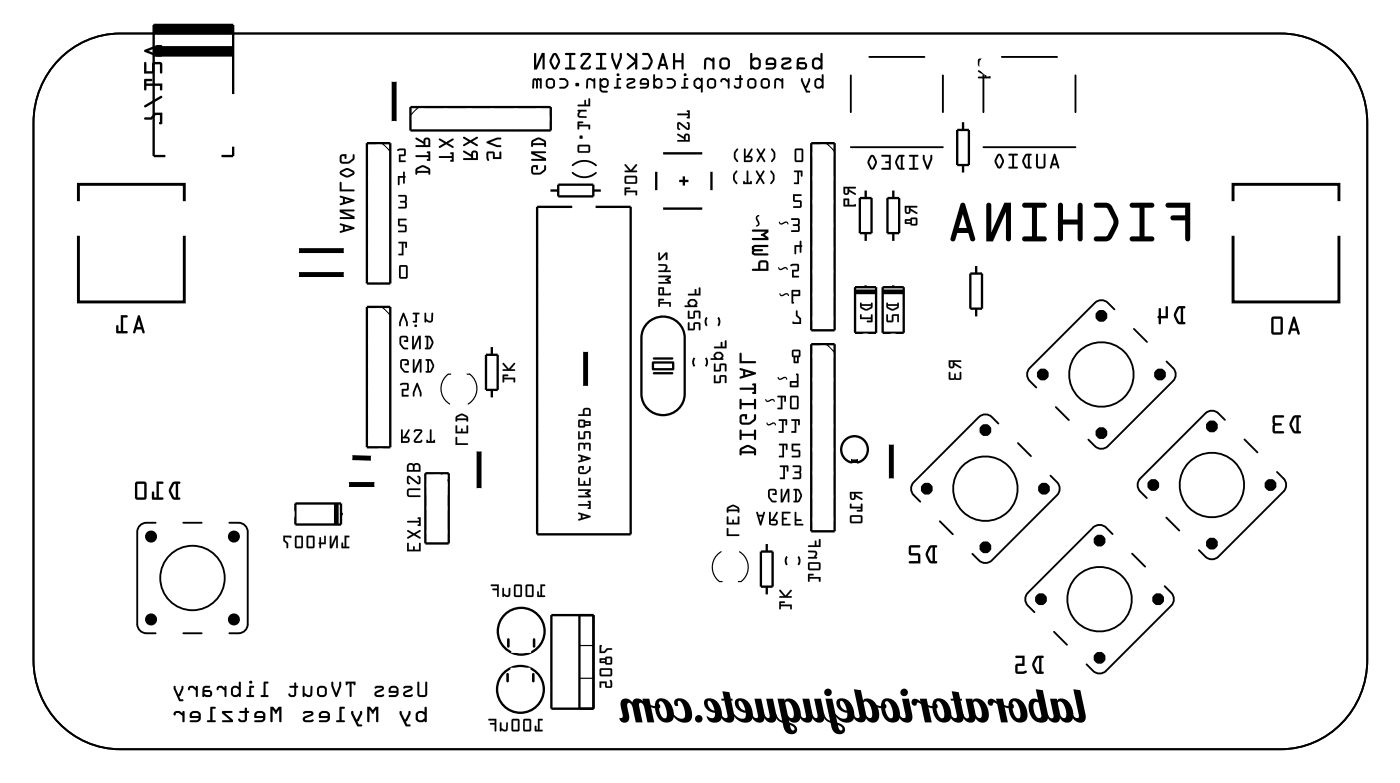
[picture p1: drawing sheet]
<svg xmlns="http://www.w3.org/2000/svg" width="152mm" height="85mm" viewBox="0 0 152 85" stroke-linecap="round" stroke-linejoin="round" font-family="sans-serif">
<g fill="none" stroke="#000" stroke-width=".2">
<path d="M6.8 6.1a9.2 9.2 0 0 1 6.3-2.5h126a9.6 9.6 0 0 1 9.4 9.8v58.2a9.6 9.6 0 0 1-9.4 9.8h-126a9.6 9.6 0 0 1-9.5-9.8v-58.2a9.8 9.8 0 0 1 3.2-7.3zM62.2 18.8a1.9 1.9 0 0 0 2.5 0M62.2 17.9a1.9 1.9 0 0 1 2.5 .1M92.4 8.2v4M92.4 16h10M94.4 6.2h6M102.4 8.2v4M106.8 16h10M106.8 8.2v4M108.8 6.2h6M116.8 8.2v4M75.4 38.9a.73 .73 0 0 0 0 .9"/>
<path d="M76.6 38.9a.73 .73 0 0 1 0 .9M76.8 34.5a.73 .73 0 0 0 0 .9M78 34.5a.73 .73 0 0 1 0 .9M121 33.6l-.7-.7a1 1 0 0 0-1.4 0l-7.1 7.1a1 1 0 0 0 0 1.4l.7 .7M123.2 35.7l1.4 1.4M126.7 39.2l.7 .8a1 1 0 0 1 0 1.4l-7.1 7a1 1 0 0 1-1.4 0l-.7-.7M16.9 56.8h-1a1 1 0 0 0-1 1v10a1 1 0 0 0 1 1h1M19.9 56.8h2M24.9 56.8h1a1 1 0 0 1 1 1v10a1 1 0 0 1-1 1h-1M102.1 56.6l1.4 1.4M108.4 46l-.7-.7a1 1 0 0 0-1.4 0l-7.1 7.1a1 1 0 0 0 0 1.4l.7 .7M110.6 48.1l1.4 1.4"/>
<path d="M114.1 51.6l.7 .8a1 1 0 0 1 0 1.4l-7.1 7a1 1 0 0 1-1.4 0l-.7-.7M114.7 44.2l1.4 1.4M120.8 58l-.7-.7a1 1 0 0 0-1.4 0l-7.1 7.1a1 1 0 0 0 0 1.4l.7 .7M126.7 56.2l1.4 1.4M133 45.6l-.7-.7a1 1 0 0 0-1.4 0l-7.1 7.1a1 1 0 0 0 0 1.4l.7 .7M135.2 47.7l1.4 1.4M138.7 51.2l.7 .8a1 1 0 0 1 0 1.4l-7.1 7a1 1 0 0 1-1.4 0l-.7-.7M19.9 68.8h2M85.5 60.4a.73 .73 0 0 0 0 .9M86.7 60.4a.73 .73 0 0 1 0 .9M114.5 68.6l1.4 1.4M123 60.1l1.4 1.4"/>
<path d="M126.5 63.6l.7 .8a1 1 0 0 1 0 1.4l-7.1 7a1 1 0 0 1-1.4 0l-.7-.7"/>
<circle cx="107" cy="53.1" r="3.5"/>
<circle cx="119.6" cy="40.7" r="3.5"/>
<circle cx="131.6" cy="52.7" r="3.5"/>
<circle cx="20.9" cy="62.8" r="3.5"/>
<circle cx="119.4" cy="65.1" r="3.5"/>
</g>
<g fill="#000">
<path d="M43.1 16.2l.3-.1 .6 .1 .1 .6-.1 .1-.5 .1v.4h.5a.1 .1 0 0 1 .1 .1 .1 .1 0 0 1-.1 .1h-.7v-.8h.6v-.5l-.7 .1zM43.2 19.1h.6v-.4a.1 .1 0 0 1 .1-.1 .1 .1 0 0 1 .1 .1v.4a.1 .1 0 0 1 .1 .1 .1 .1 0 0 1-.1 .1v.6a.1 .1 0 0 1-.1 0 .1 .1 0 0 1-.1 0v-.6h-.4v.7a.1 .1 0 0 1-.1 .1 .1 .1 0 0 1-.1-.1zM43.2 23.7h.9a.1 .1 0 0 1 .1 .1 .1 .1 0 0 1-.1 .1h-.7v.5h.7l.1 .7-.2 .1h-.7a.1 .1 0 0 1-.1-.1 .1 .1 0 0 1 .1-.1h.7v-.4l-.7-.1zM43.3 21.2h.7l.2 .2-.1 .5 .1 .6-.2 .1h-.7a.1 .1 0 0 1-.1-.1 .1 .1 0 0 1 .1 0h.7v-.5h-.5a.1 .1 0 0 1-.1-.1 .1 .1 0 0 1 .1-.1h.5v-.4l-.7-.1zM43.3 26.3h.8l.1 .5a.1 .1 0 0 1-.1 .1 .1 .1 0 0 1-.1-.1v-.4h-.2v1.3h-.4a.1 .1 0 0 1-.1-.1 .1 .1 0 0 1 .1-.1h.2v-1.1h-.3zM86.5 33.7l.1 .1v.4l.4 .4v.6l-.9-.1 .1-.2v.1h.6v-.4l-.4-.3zM86.1 21.1h.9a.1 .1 0 0 1 .1 .1 .1 .1 0 0 1-.1 .1h-.7v.4l.7 .1 .1 .7-.2 .1h-.7a.1 .1 0 0 1-.1-.1 .1 .1 0 0 1 .1-.1h.7v-.5h-.7zM86.3 26.6h.5v-.4a.1 .1 0 0 1 .1-.1 .1 .1 0 0 1 .1 .1v.4a.1 .1 0 0 1 .1 .1 .1 .1 0 0 1-.1 .1v.6a.1 .1 0 0 1-.1 .1 .1 .1 0 0 1-.1-.1v-.6h-.3v.7a.1 .1 0 0 1-.1 .1 .1 .1 0 0 1-.1-.1zM92.6 49.8h.5v.5h-.5zM67.6 76a.77 .77 0 0 1 1.1 .3 .64 .64 0 0 1 .5-.5 .64 .64 0 0 1 .6 .3v-.2h.7l.6 2.5h-.8l-.3-1.6a.42 .42 0 0 0-.5-.4l-.1 .2 .4 1.8h-.8l-.3-1.6a.42 .42 0 0 0-.5-.4v.6a1.27 1.27 0 0 1 0 1.4 .57 .57 0 0 1-.9-.5 .28 .28 0 0 0 .3 0 .28 .28 0 0 0 0-.4l-.1-.6a.97 .97 0 0 1 .1-.9zM73.3 76a1.18 1.18 0 0 1 1.7 .9 1.09 1.09 0 0 1-.3 1.5 1.56 1.56 0 0 1-1.7-.9h.1a.88 .88 0 0 0 1.3 .4l-.1-.8a1.04 1.04 0 0 0-.6-1l-.1 .2 .1 .3a.36 .36 0 0 1-.5-.2 .36 .36 0 0 1 .1-.4zM78.5 75.1l.7 .1 .2 .7h.1l.1 .2h-.2l.3 1.4a.68 .68 0 0 1-.2 .9 .68 .68 0 0 1-.9-.2l-.5-.7h.2a.43 .43 0 0 0 .7 .4l-.3-1.8h-.3l-.1-.2h.3z"/>
<path d="M81.9 75.9h.8l.3 1.6a.39 .39 0 0 0 .6 .4v-.3l-.4-1.7h.7l.4 1.6a.66 .66 0 0 1-.3 .9 .66 .66 0 0 1-.9-.3l-.1-.1a.64 .64 0 0 1-.5 .5 .64 .64 0 0 1-.6-.3l-.4-.7h.2a.4 .4 0 0 0 .2 .4 .4 .4 0 0 0 .4 0zM87.1 75.9h.8l.3 1.6a.39 .39 0 0 0 .6 .4v-.3l-.4-1.7h.8l.3 1.6a.66 .66 0 0 1-.3 .9 .66 .66 0 0 1-.9-.3l-.1-.1a.64 .64 0 0 1-.4 .5 .64 .64 0 0 1-.7-.3l-.4-.7h.2a.4 .4 0 0 0 .2 .4 .4 .4 0 0 0 .4 0zM99.1 76a.64 .64 0 0 1 .9 .2l-.1-.3h.7l.6 2.5h-.8l-.4-1.9-.4-.2a.35 .35 0 0 1-.5 .3 .35 .35 0 0 1-.1-.6zM103.4 75.1l.7 .1 .2 .7h.1l.1 .2h-.2l.3 1.4a.68 .68 0 0 1-.2 .9 .68 .68 0 0 1-.9-.2l-.5-.7h.3a.43 .43 0 0 0 .6 .4l-.3-1.8h-.3l-.1-.2h.3zM107.4 76a.64 .64 0 0 1 .8 .2v-.3h.7l.6 2.5h-.8l-.4-1.9-.4-.2a.35 .35 0 0 1-.5 .3 .35 .35 0 0 1-.1-.6zM116.6 74.8l.7 .1 .6 2.6a.68 .68 0 0 1-.3 .9 .68 .68 0 0 1-.9-.2l-.4-.7h.2a.43 .43 0 0 0 .7 .4z"/>
<path d="M15.7 12.8v.2h.7l.5-.5h.5v.7a.13 .13 0 0 0-.1 .2 .13 .13 0 0 0 .1 .1h.1l.1-.1v-1.2h-.8l-.4 .5zM15.7 11.5v.1h.1l1.8-1a.13 .13 0 0 0 0-.1 .13 .13 0 0 0-.2-.1zM15.7 8.6l-.1 1.1a.13 .13 0 0 0 .2 .1 .13 .13 0 0 0 .1-.1v-.4h1.5v.4a.13 .13 0 0 0 .1 .1 .13 .13 0 0 0 .1-.1v-.6h-1.7v-.3h.5a.13 .13 0 0 0 .1-.1 .13 .13 0 0 0-.1-.1zM15.7 6.8l-.1 1.2h.9l.2-.1 .1-.2v-.7h.6v.9a.13 .13 0 0 0 .1 .1 .13 .13 0 0 0 .1-.1v-.9l-.1-.3h-.7l-.2 .1-.1 .2v.7h-.6v-.9zM15.7 5.4v.2l1.3 .6h.5a.13 .13 0 0 0 .1-.2 .13 .13 0 0 0-.1-.1h-.4l-1-.4 1-.4h.4a.13 .13 0 0 0 .1-.1 .13 .13 0 0 0-.1-.1h-.5z"/>
<path d="M15.7 12.8v.2h.7l.5-.5h.5v.7a.13 .13 0 0 0-.1 .2 .13 .13 0 0 0 .1 .1h.1l.1-.1v-1.2h-.8l-.4 .5zM15.7 12.8l.7-.1 .4-.5h.8v1.2a.19 .19 0 0 1-.2 .1 .19 .19 0 0 1-.1-.1l.1-.2v-.7h-.5l-.5 .5h-.7zM15.7 11.4a.13 .13 0 0 0 0 .2 .13 .13 0 0 0 .1 0l1.8-1a.13 .13 0 0 0 0-.1 .13 .13 0 0 0-.2-.1zM15.7 11.5l1.7-1.1a.13 .13 0 0 1 .2 .1 .13 .13 0 0 1 0 .1l-1.8 1h-.1zM15.7 8.6l-.1 1.1a.13 .13 0 0 0 .2 .1 .13 .13 0 0 0 .1-.1v-.4h1.5v.4a.13 .13 0 0 0 .1 .1 .13 .13 0 0 0 .1-.1v-.6h-1.7v-.3h.5a.13 .13 0 0 0 .1-.1 .13 .13 0 0 0-.1-.1zM15.7 8.6h.7a.13 .13 0 0 1 .2 .1 .13 .13 0 0 1-.2 .1h-.5v.3h1.7v.6a.13 .13 0 0 1-.1 .1 .13 .13 0 0 1-.1-.1v-.4h-1.5v.4a.13 .13 0 0 1-.1 .1 .13 .13 0 0 1-.2-.1zM15.7 6.8l-.1 1.2h.9l.2-.1 .1-.2v-.7h.6v.9a.13 .13 0 0 0 .1 .1 .13 .13 0 0 0 .1-.1v-.9l-.1-.3h-.7l-.2 .1-.1 .2v.7h-.6v-.9zM15.7 6.8h.2v.9h.6v-.7l.1-.2 .2-.1h.7l.1 .3v.9a.13 .13 0 0 1-.1 .1 .13 .13 0 0 1-.1-.1v-.9h-.6v.7l-.1 .2-.2 .1h-.9zM15.7 5.4v.2l1.3 .6h.5a.13 .13 0 0 0 .1-.2 .13 .13 0 0 0-.1-.1h-.4l-1-.4 1-.4h.4a.13 .13 0 0 0 .1-.1 .13 .13 0 0 0-.1-.1h-.5zM15.7 5.4l1.3-.5h.5a.13 .13 0 0 1 .1 .1 .13 .13 0 0 1-.1 .1h-.4l-1 .4 1 .4h.4a.13 .13 0 0 1 .1 .1 .13 .13 0 0 1-.1 .2h-.5l-1.3-.6z"/>
<path d="M43.1 16.2l.1 .2 .7-.1v.5h-.6v.8h.7a.1 .1 0 0 0 .1-.1 .1 .1 0 0 0-.1-.1h-.5v-.4l.5-.1 .1-.1-.1-.6-.6-.1zM43.1 16.2l.3-.1 .6 .1 .1 .6-.1 .1-.5 .1v.4h.5a.1 .1 0 0 1 .1 .1 .1 .1 0 0 1-.1 .1h-.7v-.8h.6v-.5l-.7 .1z"/>
<path d="M43.2 19.1v.9a.1 .1 0 0 0 .1 .1 .1 .1 0 0 0 .1-.1v-.7h.4v.6a.1 .1 0 0 0 .1 0 .1 .1 0 0 0 .1 0v-.6a.1 .1 0 0 0 .1-.1 .1 .1 0 0 0-.1-.1v-.4a.1 .1 0 0 0-.1-.1 .1 .1 0 0 0-.1 .1v.4zM43.2 19.1h.6v-.4a.1 .1 0 0 1 .1-.1 .1 .1 0 0 1 .1 .1v.4a.1 .1 0 0 1 .1 .1 .1 .1 0 0 1-.1 .1v.6a.1 .1 0 0 1-.1 .1 .1 .1 0 0 1-.1-.1v-.6h-.4v.7a.1 .1 0 0 1-.1 .1 .1 .1 0 0 1-.1-.1z"/>
<path d="M45.2 18.2l-.1 .2v.5a.1 .1 0 0 0 .1 .1 .1 .1 0 0 0 .1-.1v-.1h1.2v.1a.1 .1 0 0 0 .1 .1 .1 .1 0 0 0 .1-.1v-.6a.95 .95 0 0 0-1.4-.1zM45.3 18.4l.6-.3 .6 .3v.2h-1.2zM45.1 16.9v.1l.1 .1h1.3v.2a.11 .11 0 0 0-.2 .1 .11 .11 0 0 0 .2 .1h.2v-1.1h-.2a.11 .11 0 0 0-.2 .1 .11 .11 0 0 0 .2 .1v.2zM45.1 15l.1 .1 .8 .5v.2h-.8a.1 .1 0 0 0-.1 .1 .1 .1 0 0 0 .1 .1h1.5v-.8a.37 .37 0 0 0-.4-.3 .37 .37 0 0 0-.3 .5l-.7-.5zM46.2 15.2h.3v.6h-.3z"/>
<path d="M45.2 18.2l-.1 .2v.5a.1 .1 0 0 0 .1 .1 .1 .1 0 0 0 .1-.1v-.1h1.2v.1a.1 .1 0 0 0 .1 .1 .1 .1 0 0 0 .1-.1v-.6l-.6-.3h-.3zM45.2 18.2l.6-.3 .3 .1 .6 .3v.6a.11 .11 0 0 1-.1 .1 .11 .11 0 0 1-.1-.1v-.1h-1.2v.1a.11 .11 0 0 1-.1 .1 .11 .11 0 0 1-.1-.1v-.5zM45.3 18.4l.6-.3 .6 .3v.2h-1.2zM45.3 18.4v.2h1.2v-.2l-.6-.3zM45.1 16.9v.1l.1 .1h1.3v.2a.11 .11 0 0 0-.2 .1 .11 .11 0 0 0 .2 .1h.2v-1.1h-.2a.11 .11 0 0 0-.2 .1 .11 .11 0 0 0 .2 .1v.2zM45.1 16.9l1.4-.1v-.2a.11 .11 0 0 1-.2-.1 .11 .11 0 0 1 .2-.1h.2v1.1h-.2a.11 .11 0 0 1-.2-.1 .11 .11 0 0 1 .2-.1v-.2h-1.3l-.1-.1zM45.1 15l.1 .1 .8 .5v.2h-.8a.1 .1 0 0 0-.1 .1 .1 .1 0 0 0 .1 .1h1.5v-.8a.37 .37 0 0 0-.4-.3 .37 .37 0 0 0-.3 .5l-.7-.5zM45.1 15l.2-.1 .7 .5a.38 .38 0 0 1 .3-.5 .38 .38 0 0 1 .4 .3v.8h-1.5a.11 .11 0 0 1-.1-.1 .11 .11 0 0 1 .1-.1h.8v-.2l-.8-.5zM46.2 15.2h.3v.6h-.3zM46.2 15.2v.6h.3v-.6z"/>
<path d="M47.7 17v.1l.1 .1h1.3v.2h-.1a.1 .1 0 0 0-.1 .1 .1 .1 0 0 0 .1 .1h.3v-1.1h-.3a.1 .1 0 0 0-.1 .1 .1 .1 0 0 0 .1 .1h.1v.2zM47.7 15.1v.1l.6 .3-.6 .4a.11 .11 0 0 0 0 .1 .11 .11 0 0 0 .1 .1l.7-.4 .6 .4a.11 .11 0 0 0 .2-.1 .11 .11 0 0 0-.1-.1l-.5-.4 .5-.3a.11 .11 0 0 0 .1-.1 .11 .11 0 0 0-.2-.1l-.6 .4-.7-.4z"/>
<path d="M47.7 17v.1l.1 .1h1.3v.2h-.1a.1 .1 0 0 0-.1 .1 .1 .1 0 0 0 .1 .1h.3v-1.1h-.3a.1 .1 0 0 0-.1 .1 .1 .1 0 0 0 .1 .1h.1v.2zM47.7 17l1.4-.1v-.2h-.1a.11 .11 0 0 1-.1-.1 .11 .11 0 0 1 .1-.1h.3v1.1h-.3a.11 .11 0 0 1-.1-.1 .11 .11 0 0 1 .1-.1h.1v-.2h-1.3l-.1-.1zM47.7 15.1v.1l.6 .3-.6 .4a.1 .1 0 0 0 0 .1 .1 .1 0 0 0 .1 .1l.7-.4 .6 .4a.11 .11 0 0 0 .2-.1 .11 .11 0 0 0-.1-.1l-.5-.4 .5-.3a.1 .1 0 0 0 .1-.1 .11 .11 0 0 0-.2-.1l-.6 .4-.7-.4zM47.7 15.1l.1-.1 .7 .4 .6-.4a.11 .11 0 0 1 .2 .1 .11 .11 0 0 1-.1 .1l-.5 .3 .5 .4a.11 .11 0 0 1 .1 .1 .11 .11 0 0 1-.2 .1l-.6-.4-.7 .4a.11 .11 0 0 1-.1-.1 .11 .11 0 0 1 0-.1l.6-.4-.6-.3z"/>
<path d="M50.3 16.4v.1l.9 .5v.2h-.8a.1 .1 0 0 0-.1 .1 .1 .1 0 0 0 .1 .1h1.5v-.7a.37 .37 0 0 0-.4-.4 .37 .37 0 0 0-.3 .5l-.8-.4zM51.4 16.6h.3v.6h-.3zM50.3 14.9v.1l.6 .4-.6 .3a.11 .11 0 0 0 0 .1 .11 .11 0 0 0 .1 .1l.7-.4 .6 .4a.11 .11 0 0 0 .2-.1 .11 .11 0 0 0 0-.1l-.6-.3 .6-.4a.11 .11 0 0 0 0-.1 .11 .11 0 0 0-.2 0l-.6 .3-.7-.3z"/>
<path d="M50.3 16.4v.1l.9 .5v.2h-.8a.1 .1 0 0 0-.1 .1 .1 .1 0 0 0 .1 .1h1.5v-.7a.37 .37 0 0 0-.4-.4 .37 .37 0 0 0-.3 .5l-.8-.4zM50.3 16.4h.1l.8 .4a.38 .38 0 0 1 .3-.5 .38 .38 0 0 1 .4 .4v.7h-1.5a.11 .11 0 0 1-.1-.1 .11 .11 0 0 1 .1-.1h.8v-.2l-.9-.5zM51.4 16.6h.3v.6h-.3zM51.4 16.6v.6h.3v-.6zM50.3 14.9v.1l.6 .4-.6 .3a.1 .1 0 0 0 0 .1 .1 .1 0 0 0 .1 .1l.7-.4 .6 .4a.11 .11 0 0 0 .2-.1 .1 .1 0 0 0 0-.1l-.6-.3 .6-.4a.1 .1 0 0 0 0-.1 .1 .1 0 0 0-.2 0l-.6 .3-.7-.3zM50.3 14.9h.1l.7 .3 .6-.3a.11 .11 0 0 1 .2 0 .11 .11 0 0 1 0 .1l-.6 .4 .6 .3a.11 .11 0 0 1 0 .1 .11 .11 0 0 1-.2 .1l-.6-.4-.7 .4a.11 .11 0 0 1-.1-.1 .11 .11 0 0 1 0-.1l.6-.3-.6-.4z"/>
<path d="M52.9 16.5v.8a.13 .13 0 0 0 .1 .2 .13 .13 0 0 0 .1-.2l-.1-.6h.5v.6h.9v-.8a.1 .1 0 0 0-.1-.1 .1 .1 0 0 0-.1 .1v.6h-.5v-.5l-.1-.1zM52.8 15.4l.1 .2 1.1 .4h.3a.1 .1 0 0 0 .1-.1 .1 .1 0 0 0-.1-.1h-.3l-.8-.3 .8-.4h.3a.1 .1 0 0 0 .1-.1 .1 .1 0 0 0-.1-.1h-.3z"/>
<path d="M52.9 16.5v.8a.13 .13 0 0 0 .1 .2 .13 .13 0 0 0 .1-.2l-.1-.7h.5v.7h.9v-.8a.1 .1 0 0 0-.1-.1 .1 .1 0 0 0-.1 .1v.6h-.5v-.5l-.1-.1zM52.9 16.5h.7l.1 .1v.5h.5v-.6a.11 .11 0 0 1 .1-.1 .11 .11 0 0 1 .1 .1v.8h-.9v-.6h-.5l.1 .6a.11 .11 0 0 1 0 .2 .11 .11 0 0 1-.2-.1l-.1-.3zM52.8 15.4l.1 .2 1.1 .4h.3a.1 .1 0 0 0 .1-.1 .1 .1 0 0 0-.1-.1h-.3l-.8-.3 .8-.4h.3a.1 .1 0 0 0 .1-.1 .1 .1 0 0 0-.1-.1h-.3zM52.8 15.4l1.2-.5h.3a.11 .11 0 0 1 .1 .1 .11 .11 0 0 1-.1 .1h-.3l-.8 .4 .8 .3h.3a.11 .11 0 0 1 .1 .1 .11 .11 0 0 1-.1 .1h-.3l-1.1-.4z"/>
<path d="M57.8 18l-.1 .7a.31 .31 0 0 0 .3 .3 1.09 1.09 0 0 0 1.3-.7v-.3a.1 .1 0 0 0-.1-.1 .1 .1 0 0 0-.1 .1v.4l-.5 .3h-.7v-.5l.3-.1v.2a.1 .1 0 0 0 .1 .1 .1 .1 0 0 0 .1-.1v-.4h-.4zM57.7 16.4v.3l1.2 .6h-1.1a.1 .1 0 0 0-.1 .1 .1 .1 0 0 0 .1 .1h1.5v-.3l-1.2-.6h1.1a.1 .1 0 0 0 .1-.1 .1 .1 0 0 0-.1-.1zM57.8 15.2l-.1 .2v.5a.1 .1 0 0 0 .1 .1 .1 .1 0 0 0 .1-.1v-.1h1.2v.1a.1 .1 0 0 0 .1 .1 .1 .1 0 0 0 .1-.1v-.6a.95 .95 0 0 0-1.4-.1zM57.9 15.4l.6-.3 .5 .3 .1 .1h-1.2z"/>
<path d="M57.8 18l-.1 .7a.31 .31 0 0 0 .3 .3 1.11 1.11 0 0 0 1.2-.4l.1-.1v-.5a.1 .1 0 0 0-.1-.1 .1 .1 0 0 0-.1 .1v.4l-.5 .3h-.7v-.5l.3-.1v.2a.1 .1 0 0 0 .1 .1 .1 .1 0 0 0 .1-.1v-.4h-.4zM57.8 18l.2-.1h.4v.4a.11 .11 0 0 1-.1 .1 .11 .11 0 0 1-.1-.1v-.2l-.3 .1v.5h.7l.5-.3v-.4a.11 .11 0 0 1 .1-.1 .11 .11 0 0 1 .1 .1v.5l-.6 .4a1.14 1.14 0 0 1-.9 0l-.1-.7zM57.7 16.4v.3l1.2 .6h-1.1a.1 .1 0 0 0-.1 .1 .1 .1 0 0 0 .1 .1h1.5v-.3l-1.2-.6h1.1a.1 .1 0 0 0 .1-.1 .1 .1 0 0 0-.1-.1zM57.7 16.4h1.5a.11 .11 0 0 1 .1 .1 .11 .11 0 0 1-.1 .1h-1.1l1.2 .6v.3h-1.5a.11 .11 0 0 1-.1-.1 .11 .11 0 0 1 .1-.1h1.1l-1.2-.6zM57.8 15.2l-.1 .2v.5a.1 .1 0 0 0 .1 .1 .1 .1 0 0 0 .1-.1v-.1h1.2v.1a.1 .1 0 0 0 .1 .1 .1 .1 0 0 0 .1-.1v-.6l-.6-.3-.3-.1zM57.8 15.2l.6-.3 .3 .1 .6 .3v.6a.11 .11 0 0 1-.1 .1 .11 .11 0 0 1-.1-.1v-.1h-1.2v.1a.11 .11 0 0 1-.1 .1 .11 .11 0 0 1-.1-.1v-.5zM57.9 15.4l.6-.3 .5 .3 .1 .1h-1.2zM57.9 15.4v.1h1.2l-.1-.1-.5-.3z"/>
<path d="M62.8 15.8l-.1 .6 .1 .2h1.1l.2-.1v-.6l-.1-.2zM62.9 15.9h1v.5h-1zM63 14.7v.3h.2v-.3zM62.8 13.2v.9l.1-.1v-.3h1v.3h.2v-.5h-1.2v-.1h.4v-.2zM62.8 12v.1h.1a.38 .38 0 0 0-.2 .4 .38 .38 0 0 0 .3 .3h.7v-.2h-.7l-.1-.2 .2-.3h.6v-.1zM62.8 11.4v.1h1.3v-.8h-.2v.7h-.3v-.5v-.1l-.1 .1v.5z"/>
<path d="M62.8 15.8l-.1 .6 .1 .2h1.1l.2-.1v-.6l-.1-.2zM62.8 15.8l1.2-.1 .1 .2v.6l-.2 .1h-1.1l-.1-.2zM62.9 15.9h1v.5h-1zM62.9 15.9v.5h1v-.5zM63 14.7v.3h.3v-.3zM63 14.7h.2v.3h-.2zM62.7 13.2v.8a.1 .1 0 0 0 .1 .1 .1 .1 0 0 0 .1-.1v-.3h1v.3a.1 .1 0 0 0 .1 .1 .1 .1 0 0 0 .1-.1v-.5h-1.2v-.1h.4a.1 .1 0 0 0 .1-.1 .1 .1 0 0 0-.1-.1zM62.8 13.2l.5 .1v.1h-.4v.2l1.2-.1v.5h-.2v-.3h-1v.3h-.1zM62.7 12v.1h.2a.39 .39 0 0 0 .1 .7h.6a.09 .09 0 0 0 .1-.1 .09 .09 0 0 0-.1-.1h-.6l-.1-.2 .2-.3h.5a.1 .1 0 0 0 .1-.1 .1 .1 0 0 0-.1-.1zM62.8 12h.9l-.1 .1h-.5l-.2 .3v.2h.8v.2h-.7a.32 .32 0 0 1-.2-.5l.1-.2h-.1zM62.7 11.4v.1h.1h1.3v-.7a.1 .1 0 0 0-.1-.1 .1 .1 0 0 0-.1 .1v.6h-.3l.1-.5a.1 .1 0 0 0-.1-.1 .1 .1 0 0 0-.1 .1v.5zM62.8 11.4h.7v-.5h.1v.5h.3v-.7h.2v.8h-1.3z"/>
<path d="M73.6 14.5v.2l.7 .4v.1h-.7v.1v.1h1.3v-.6a.31 .31 0 0 0-.4-.3 .31 .31 0 0 0-.2 .4zM74.5 14.7h.2v.5h-.2zM73.6 13.3l-.1 .6 .2 .2 .2-.1-.2-.1v-.5l.9 .7 .3-.1v-.5l-.1-.2h-.2l.1 .2v.4l-.9-.6zM73.6 12.4v.1h1.1v.2h-.1v.1l.3 .1v-.9h-.3v.1l.1 .1v.1z"/>
<path d="M73.6 14.5v.2l.7 .4v.1h-.7a.1 .1 0 0 0-.1 .1 .1 .1 0 0 0 .1 .1h1.3v-.6a.32 .32 0 0 0-.4-.3 .32 .32 0 0 0-.2 .4l-.6-.4zM73.6 14.5h.1l.6 .4a.31 .31 0 0 1 .2-.4 .31 .31 0 0 1 .4 .3v.6h-1.3v-.1v-.1h.7v-.1l-.7-.4zM74.5 14.7h.2v.5h-.2zM74.5 14.7v.5h.2v-.5zM73.6 13.3v.7l.2 .1a.13 .13 0 0 0 .1-.1 .13 .13 0 0 0-.2-.1v-.5l.9 .7a.21 .21 0 0 0 .3-.2v-.5l-.2-.2a.13 .13 0 0 0-.1 .2 .13 .13 0 0 0 .1 .1v.4l-.8-.6zM73.6 13.3h.2l.9 .6v-.4l-.1-.2h.2l.1 .1v.5a.2 .2 0 0 1-.3 .2l-.9-.7v.5l.2 .2-.3-.1v-.1zM73.6 12.4l-.1 .1h.1h1.1v.2a.11 .11 0 0 0-.1 0 .11 .11 0 0 0 0 .2h.3v-.9h-.2a.1 .1 0 0 0-.1 .1 .1 .1 0 0 0 .1 .1v.1zM73.6 12.4l1.1-.1v-.1l-.1-.2h.3v.9l-.3-.1 .1-.1v-.2h-1.1z"/>
<path d="M79.9 18.5a.85 .85 0 0 0 .1 1.5l.1-.1a.78 .78 0 0 1 0-1.3l-.1-.1zM81.1 18.5v1.3h-.2v-.1a.1 .1 0 0 0-.1-.1 .1 .1 0 0 0-.1 .1v.3h1v-.3a.1 .1 0 0 0-.1-.1 .1 .1 0 0 0-.1 .1v.1h-.2v-1.2l-.1-.1zM82.1 18.5v.2l.3 .6-.3 .6a.1 .1 0 0 0 0 .1 .11 .11 0 0 0 .2-.1l.3-.5 .3 .5a.1 .1 0 0 0 .1 .1 .1 .1 0 0 0 0-.1l-.3-.6 .3-.6a.1 .1 0 0 0 0-.2 .1 .1 0 0 0-.1 .1l-.3 .5-.3-.5zM83.7 18.5v.1a.78 .78 0 0 1 0 1.3v.1a.86 .86 0 0 0 0-1.5zM86.2 18.5l.1 .2h.3v1.1h-.3a.1 .1 0 0 0-.1 .1 .1 .1 0 0 0 .1 .1h.5v-1.3h.2v.4a.1 .1 0 0 0 .1 .1 .1 .1 0 0 0 .1-.1l-.1-.6z"/>
<path d="M79.9 18.5l-.3 .4v.5l.3 .6a.1 .1 0 0 0 .2 0 .1 .1 0 0 0 0-.2 .74 .74 0 0 1 0-1.1 .1 .1 0 0 0 0-.2 .1 .1 0 0 0-.2 0zM79.9 18.5a.1 .1 0 0 1 .2 0 .1 .1 0 0 1 0 .2l-.3 .4v.4l.3 .3a.1 .1 0 0 1 0 .2 .1 .1 0 0 1-.2 0 .94 .94 0 0 1 0-1.5zM81.1 18.5v1.3h-.2v-.1a.1 .1 0 0 0-.1-.1 .1 .1 0 0 0-.1 .1v.3h1v-.3a.1 .1 0 0 0-.1-.1 .1 .1 0 0 0-.1 .1v.1h-.2v-1.2zM81.1 18.5h.1l.1 .1v1.2h.2v-.1a.1 .1 0 0 1 .1-.1 .1 .1 0 0 1 .1 .1v.3h-1v-.3a.1 .1 0 0 1 .1-.1 .1 .1 0 0 1 .1 .1v.1h.2zM82.1 18.5v.2l.3 .6-.3 .6a.1 .1 0 0 0 0 .1 .11 .11 0 0 0 .2-.1l.3-.5 .3 .5a.1 .1 0 0 0 .1 .1 .1 .1 0 0 0 0-.1l-.3-.6 .3-.6a.1 .1 0 0 0 0-.2 .1 .1 0 0 0-.1 .1l-.3 .5-.3-.5zM82.1 18.5l.2 .1 .3 .5 .2-.5a.11 .11 0 0 1 .2-.1 .1 .1 0 0 1 0 .2l-.3 .6 .3 .5a.1 .1 0 0 1 0 .2 .11 .11 0 0 1-.2-.1l-.2-.5-.3 .5a.11 .11 0 0 1-.2 .1 .1 .1 0 0 1 0-.2l.3-.5-.3-.6zM83.7 18.5v.2a.74 .74 0 0 1 0 1.1 .1 .1 0 0 0 0 .2 .1 .1 0 0 0 .1 0l.3-.4v-.5l-.3-.6zM83.7 18.5a.86 .86 0 0 1 0 1.5v-.1l.2-.4v-.4l-.2-.5zM86.2 18.5l.1 .2h.3v1.1h-.3a.1 .1 0 0 0-.1 .1 .1 .1 0 0 0 .1 .1h.5v-1.3h.2v.4a.1 .1 0 0 0 .1 .1 .1 .1 0 0 0 .1-.1l-.1-.6zM86.2 18.5h.9l.1 .6a.1 .1 0 0 1-.1 .1 .1 .1 0 0 1-.1-.1v-.4h-.2v1.3h-.5a.1 .1 0 0 1-.1-.1 .1 .1 0 0 1 .1-.1h.3v-1.1h-.3z"/>
<path d="M80 16.2a.85 .85 0 0 0 .1 1.4l.1-.1a.78 .78 0 0 1 0-1.3l-.1-.1zM80.8 16.1v1.5h.6a.34 .34 0 0 0 .3-.4 .34 .34 0 0 0-.4-.3l.4-.6a.1 .1 0 0 0 0-.2 .1 .1 0 0 0-.1 .1l-.5 .7h-.1v-.7zM81 17.1h.5v.2l-.5 .1zM82.2 16.1v.2l.3 .6-.3 .6a.1 .1 0 0 0 0 .1 .1 .1 0 0 0 .1 0l.3-.5 .3 .5a.1 .1 0 0 0 .2 0 .1 .1 0 0 0 0-.1l-.3-.6 .3-.6a.1 .1 0 0 0 0-.2 .11 .11 0 0 0-.2 .1l-.3 .5-.3-.5zM83.8 16.1l-.1 .1a.78 .78 0 0 1 0 1.3l.1 .1a.86 .86 0 0 0 0-1.5zM86.4 16.2l-.1 1.3 .2 .1h.6l.1-.2v-1.2l-.1-.1zM86.5 16.3h.6v1.1h-.6z"/>
<path d="M80 16.2l-.3 .4v.4l.3 .6a.1 .1 0 0 0 .1 0 .11 .11 0 0 0 .1-.2 .74 .74 0 0 1 0-1.1 .11 .11 0 0 0-.1-.2 .1 .1 0 0 0-.1 .1zM80 16.2a.1 .1 0 0 1 .1-.1 .11 .11 0 0 1 .1 .2l-.3 .4v.4l.3 .3a.11 .11 0 0 1-.1 .2 .1 .1 0 0 1-.1 0 .94 .94 0 0 1 0-1.4zM80.8 16.1v1.5h.6a.34 .34 0 0 0 .3-.4 .34 .34 0 0 0-.4-.3l.4-.6a.1 .1 0 0 0 0-.2 .1 .1 0 0 0-.1 .1l-.5 .7h-.1v-.7zM80.8 16.1l.2 .1v.7h.1l.5-.7a.1 .1 0 0 1 .1-.1 .1 .1 0 0 1 0 .2l-.4 .6a.34 .34 0 0 1 .5 .3 .34 .34 0 0 1-.4 .4h-.6zM81 17.1h.5v.2l-.5 .1zM81 17.1v.3l.5-.1v-.2zM82.2 16.1v.2l.3 .6-.3 .6a.1 .1 0 0 0 0 .1 .1 .1 0 0 0 .1 0l.3-.6 .3 .6a.1 .1 0 0 0 .2 0 .1 .1 0 0 0 0-.1l-.3-.6 .3-.6a.1 .1 0 0 0 0-.2 .11 .11 0 0 0-.2 .1l-.3 .5-.3-.5zM82.2 16.1l.1 .1 .3 .5 .3-.5a.11 .11 0 0 1 .2-.1 .1 .1 0 0 1 0 .2l-.3 .6 .3 .6a.1 .1 0 0 1 0 .1 .1 .1 0 0 1-.2 0l-.3-.5-.3 .5a.1 .1 0 0 1-.1 0 .1 .1 0 0 1 0-.1l.3-.6-.3-.6zM83.8 16.1v.2a.74 .74 0 0 1 0 1.1 .1 .1 0 0 0 0 .2 .1 .1 0 0 0 .1 0l.3-.4v-.5l-.3-.5zM83.8 16.1a.86 .86 0 0 1 0 1.5l-.1-.1 .3-.4v-.4l-.3-.5zM86.4 16.2l-.1 1.3 .2 .1h.6l.1-.2v-1.2l-.1-.1zM86.4 16.2l.7-.1 .1 .1v1.2l-.1 .2h-.6l-.2-.1zM86.5 16.3h.6v1.1h-.6zM86.5 16.3v1.1h.6v-1.1z"/>
<path d="M88.3 6.4l-.1 .3v.5l.2 .2a.55 .55 0 0 0 .7 0 .12 .12 0 0 0 .1 .2 .12 .12 0 0 0 .1-.2v-1.5a.12 .12 0 0 0-.1-.2 .12 .12 0 0 0-.1 .2v.5l-.2-.1-.3-.1zM88.3 6.4l.3-.2 .3 .1 .2 .1v-.5a.12 .12 0 0 1 .1-.2 .12 .12 0 0 1 .1 .2v1.5a.12 .12 0 0 1-.1 .2 .12 .12 0 0 1-.1-.2 .55 .55 0 0 1-.7 .1l-.2-.3v-.5zM88.4 6.6l.2-.1h.2l.3 .2v.4l-.3 .2h-.2l-.2-.1zM88.5 6.6l-.1 .6 .2 .1h.2l.3-.2v-.4l-.3-.2h-.2zM86.6 6.3l-.1 .3v.8a.12 .12 0 0 0 .1 .2 .12 .12 0 0 0 .1-.2l.2 .2h.4a.42 .42 0 0 0 .4-.5 .42 .42 0 0 0-.4-.4h-.5v-.2h.5a.12 .12 0 0 0 .1-.1 .12 .12 0 0 0-.1-.2h-.4zM86.6 6.3l.3-.1h.4a.12 .12 0 0 1 .1 .2 .12 .12 0 0 1-.1 .1h-.5v.2h.5a.42 .42 0 0 1 .4 .4 .42 .42 0 0 1-.4 .5h-.4l-.2-.2a.12 .12 0 0 1-.1 .2 .12 .12 0 0 1-.1-.2v-.8zM86.8 7h.6v.3h-.4l-.2-.1zM86.8 7v.2l.2 .1h.4v-.3zM84.9 6.4a.13 .13 0 0 0 0 .2 .13 .13 0 0 0 .2-.1h.6l-.7 .4-.2 .3a.36 .36 0 0 0 .4 .4h.4l.3-.2a.13 .13 0 0 0 0-.2 .13 .13 0 0 0-.2 .1h-.5l-.1-.1v-.1l.7-.3a.3 .3 0 0 0 .1-.3 .3 .3 0 0 0-.2-.3h-.5zM84.9 6.4a.89 .89 0 0 1 1-.1l.1 .2-.2 .3-.7 .3v.1l.1 .1h.5a.13 .13 0 0 1 .2-.1 .13 .13 0 0 1 0 .2 .8 .8 0 0 1-1-.1l-.1-.2 .2-.2 .7-.4h-.5a.15 .15 0 0 1-.2 .1 .15 .15 0 0 1-.1-.2zM83.3 6.4l-.1 .3v.3l.9 .1-.2 .2h-.6a.12 .12 0 0 0-.1 .1 .12 .12 0 0 0 .1 .2l.6-.1 .3-.1a.96 .96 0 0 0 .1-.8l-.3-.3-.5-.1zM83.3 6.4l.2-.2 .5 .1 .3 .3a.96 .96 0 0 1-.1 .8l-.3 .2h-.6a.14 .14 0 0 1-.2-.2 .12 .12 0 0 1 .2-.1h.6l.2-.2-.9-.1-.1-.3zM83.5 6.5h.4l.2 .1v.2h-.7zM83.5 6.5l-.1 .3h.7v-.2l-.2-.1zM81.5 5.8v1.6a.12 .12 0 0 0 .1 .2 .12 .12 0 0 0 .1-.2l.3 .2 .3-.1 .2-.1a.98 .98 0 0 0 .1-.8l-.3-.3-.3-.1-.3 .2v-.6zM81.5 5.8h.2v.6l.3-.2 .3 .1 .3 .3a.98 .98 0 0 1-.1 .8l-.2 .1-.3 .1-.3-.2a.12 .12 0 0 1-.1 .2 .12 .12 0 0 1-.1-.2zM81.7 6.7l.3-.2h.3l.1 .2v.5l-.4 .1-.3-.2zM81.7 6.7v.4l.3 .2 .4-.1v-.6l-.2-.1h-.2zM78.2 6.4l-.1 .3 .1 .6 .4 .3 .3-.1 .3-.1a.96 .96 0 0 0 .1-.8l-.3-.3-.5-.1zM78.2 6.4l.3-.2 .5 .1 .3 .3a.96 .96 0 0 1-.1 .8l-.3 .1-.3 .1-.4-.3-.1-.6zM78.4 6.5h.5l.1 .1v.6l-.1 .1h-.4l-.1-.1zM78.4 6.5v.7l.1 .1h.4l.1-.1v-.6l-.1-.1zM76.6 6.3l-.1 .3-.1 .8a.14 .14 0 0 0 .2 .2 .11 .11 0 0 0 .1-.2v-.8l.1-.1h.2l.4 .2v.7a.12 .12 0 0 0 .1 .2 .12 .12 0 0 0 .1-.2v-1a.12 .12 0 0 0-.1-.2 .12 .12 0 0 0-.1 .2l-.4-.2zM76.6 6.3l.4-.1 .4 .2a.12 .12 0 0 1 .1-.2 .12 .12 0 0 1 .1 .2v1a.12 .12 0 0 1-.1 .2 .12 .12 0 0 1-.1-.2v-.7l-.4-.2h-.2l-.1 .1v.8a.12 .12 0 0 1-.1 .2 .14 .14 0 0 1-.2-.2l.1-.8zM73.1 5.8v1.6a.12 .12 0 0 0 .1 .2 .12 .12 0 0 0 .1-.2v-.6h.7v.6a.12 .12 0 0 0 .1 .2 .12 .12 0 0 0 .1-.2v-1.5a.12 .12 0 0 0-.1-.2 .12 .12 0 0 0-.1 .2v.6h-.7v-.7zM73.1 5.8h.2v.7h.7v-.6a.12 .12 0 0 1 .1-.2 .12 .12 0 0 1 .1 .2v1.5a.12 .12 0 0 1-.1 .2 .12 .12 0 0 1-.1-.2v-.6h-.7v.6a.12 .12 0 0 1-.1 .2 .12 .12 0 0 1-.1-.2zM71.9 5.8l-.5 1.6a.12 .12 0 0 0 .1 .2 .12 .12 0 0 0 .1-.1l.1-.3h.6v.3a.12 .12 0 0 0 .2 .1 .12 .12 0 0 0 .1-.2l-.5-1.6h-.1zM71.9 5.8h.2l.5 1.6a.12 .12 0 0 1-.1 .2 .12 .12 0 0 1-.2-.1v-.3h-.6l-.1 .3a.12 .12 0 0 1-.1 .1 .12 .12 0 0 1-.1-.2zM72 6.3l.2 .6h-.4zM72 6.3l-.2 .6h.4zM69.8 5.8v.2h.5l.4 .7-.4 .6h-.4a.12 .12 0 0 0-.2 .1 .14 .14 0 0 0 .2 .2h.4a1.06 1.06 0 0 0 .5-1.2l-.3-.6zM69.8 5.8h.6l.2 .1a1.04 1.04 0 0 1 .3 .9l-.4 .7-.6 .1a.14 .14 0 0 1-.2-.2 .12 .12 0 0 1 .2-.1h.4l.4-.6-.4-.7h-.5zM68.1 5.8v.2l.8 .7-.8 .6a.12 .12 0 0 0 0 .2 .12 .12 0 0 0 .2 0l.7-.6v.5a.12 .12 0 0 0 .1 .2 .12 .12 0 0 0 .1-.2v-1.5a.12 .12 0 0 0-.1-.2 .12 .12 0 0 0-.1 .2v.5l-.7-.6zM68.1 5.8h.2l.7 .6v-.5a.12 .12 0 0 1 .1-.2 .12 .12 0 0 1 .1 .2v1.5a.12 .12 0 0 1-.1 .2 .12 .12 0 0 1-.1-.2v-.5l-.7 .6a.12 .12 0 0 1-.2 0 .12 .12 0 0 1 0-.2l.8-.6-.8-.7zM66.4 5.8v.5l.5 1.2 .1 .1 .1-.1 .4-1.2v-.4a.12 .12 0 0 0-.1-.2 .12 .12 0 0 0-.1 .2v.3l-.3 .9-.4-.9v-.4zM66.4 5.8h.2v.4l.4 .9 .3-.9v-.3a.12 .12 0 0 1 .1-.2 .12 .12 0 0 1 .1 .2v.4l-.4 1.2-.1 .1-.1-.1-.5-1.2zM64.7 5.8l.1 .2h.4v1.3h-.4a.12 .12 0 0 0-.1 .1 .12 .12 0 0 0 .1 .2h.9a.14 .14 0 0 0 .2-.2 .12 .12 0 0 0-.2-.1h-.3v-1.3h.3a.12 .12 0 0 0 .2-.1 .14 .14 0 0 0-.2-.2zM64.7 5.8l1-.1a.14 .14 0 0 1 .2 .2 .12 .12 0 0 1-.2 .1h-.3v1.3h.3a.12 .12 0 0 1 .2 .1 .14 .14 0 0 1-.2 .2h-.9a.12 .12 0 0 1-.1-.2 .12 .12 0 0 1 .1-.1h.4v-1.3h-.4zM63.1 5.8l-.1 .3a.15 .15 0 0 0 .2 .1 .15 .15 0 0 0 .1-.2h.7l-.9 1.1-.1 .2 .1 .2 .2 .1 .7-.1 .2-.3a.15 .15 0 0 0-.2-.1 .15 .15 0 0 0-.1 .2h-.6l.8-1.1 .1-.3-.3-.2h-.6zM63.1 5.8l.2-.1h.6l.3 .2-.1 .3-.8 1.1h.6a.12 .12 0 0 1 .1-.2 .12 .12 0 0 1 .2 .1 .32 .32 0 0 1-.3 .4l-.7-.1-.1-.1v-.3l.9-1.1h-.7a.12 .12 0 0 1-.1 .2 .12 .12 0 0 1-.2-.1zM61.4 5.8v.2h.4v1.3h-.3a.12 .12 0 0 0-.1 .1 .12 .12 0 0 0 .1 .2h.9a.12 .12 0 0 0 .1-.2 .12 .12 0 0 0-.1-.1h-.4v-1.3h.4a.12 .12 0 0 0 .1-.1 .12 .12 0 0 0-.1-.2zM61.4 5.8l1-.1a.12 .12 0 0 1 .1 .2 .12 .12 0 0 1-.1 .1h-.4v1.3h.4a.12 .12 0 0 1 .1 .1 .12 .12 0 0 1-.1 .2h-.9a.12 .12 0 0 1-.1-.2 .12 .12 0 0 1 .1-.1h.3v-1.3h-.4zM60 5.8l-.3 .9 .3 .7a.3 .3 0 0 0 .5 0 1.06 1.06 0 0 0 .3-.9l-.3-.7-.2-.1zM60 5.8l.3-.1 .2 .2a1.07 1.07 0 0 1 .3 .9l-.3 .6a.31 .31 0 0 1-.5 0 1.07 1.07 0 0 1 0-1.6zM60.2 6h.1l.3 .7-.3 .6-.4-.6zM60.2 6l-.3 .7 .4 .6 .3-.6-.3-.7zM58 5.8v1.8h.3l.6-1.4v1.2a.12 .12 0 0 0 .1 .2 .14 .14 0 0 0 .2-.2v-1.7h-.4l-.6 1.4v-1.2v-.1zM58 5.8h.2v.1v1.2l.6-1.4h.4v1.7a.14 .14 0 0 1-.2 .2 .12 .12 0 0 1-.1-.2v-1.2l-.6 1.4h-.3z"/>
<path d="M88.3 6.4l-.1 .3v.4l.1 .3a.57 .57 0 0 0 .8 0 .12 .12 0 0 0 .1 .2 .12 .12 0 0 0 .1-.2v-1.5a.12 .12 0 0 0-.1-.2 .12 .12 0 0 0-.1 .2v.5l-.2-.1-.3-.1zM88.4 6.6l.2-.1h.2l.3 .2v.4l-.3 .2h-.2l-.2-.1zM86.6 6.3l-.1 .3v.8a.12 .12 0 0 0 .1 .2 .12 .12 0 0 0 .1-.2l.2 .2h.4a.42 .42 0 0 0 .4-.5 .42 .42 0 0 0-.4-.4h-.5v-.2h.5a.12 .12 0 0 0 .1-.1 .12 .12 0 0 0-.1-.2h-.4zM86.8 7h.6v.3h-.4l-.2-.1zM84.9 6.4a.13 .13 0 0 0 0 .2 .13 .13 0 0 0 .2-.1h.6l-.7 .4a.36 .36 0 0 0-.2 .4 .36 .36 0 0 0 .4 .3h.4l.3-.2a.15 .15 0 0 0 0-.2 .15 .15 0 0 0-.2 .1h-.6v-.1v-.1l.7-.3a.3 .3 0 0 0 .1-.3 .3 .3 0 0 0-.2-.3h-.5zM83.3 6.4l-.1 .3v.3l.9 .1-.2 .2h-.6a.12 .12 0 0 0-.1 .1 .12 .12 0 0 0 .1 .2l.6-.1 .3-.1a.96 .96 0 0 0 .1-.8l-.3-.3-.5-.1zM83.5 6.5h.4l.2 .1v.2h-.7zM81.5 5.8v1.6a.12 .12 0 0 0 .1 .2 .12 .12 0 0 0 .1-.2l.3 .2 .3-.1 .2-.1a.98 .98 0 0 0 .1-.8 .55 .55 0 0 0-.7-.3l-.2 .1v-.6zM81.7 6.7l.3-.2h.3l.1 .2v.5l-.4 .1-.3-.2zM78.2 6.4l-.1 .3 .1 .6 .4 .3 .3-.1 .3-.1a.96 .96 0 0 0 .1-.8l-.3-.3-.5-.1zM78.4 6.5h.5l.1 .1v.6l-.1 .1h-.4l-.1-.1zM76.6 6.3l-.1 .3-.1 .8a.14 .14 0 0 0 .2 .2 .12 .12 0 0 0 .1-.2v-.8l.1-.1h.2l.4 .2v.7a.12 .12 0 0 0 .1 .2 .12 .12 0 0 0 .1-.2v-1a.12 .12 0 0 0-.1-.2 .12 .12 0 0 0-.1 .2l-.4-.2zM73.1 5.8v1.6a.12 .12 0 0 0 .1 .2 .12 .12 0 0 0 .1-.2v-.6h.7v.6a.12 .12 0 0 0 .1 .2 .12 .12 0 0 0 .1-.2v-1.5a.12 .12 0 0 0-.1-.2 .12 .12 0 0 0-.1 .2v.6h-.7v-.7zM71.9 5.8l-.5 1.6a.12 .12 0 0 0 .1 .2 .12 .12 0 0 0 .1-.1l.1-.3h.6v.3a.12 .12 0 0 0 .2 .1 .12 .12 0 0 0 .1-.2l-.5-1.6h-.1zM72 6.3l.2 .6h-.4zM69.8 5.8v.2h.5l.4 .7-.4 .6h-.4a.12 .12 0 0 0-.2 .1 .14 .14 0 0 0 .2 .2h.4a1.07 1.07 0 0 0 .5-1.2l-.3-.6zM68.1 5.8v.2l.8 .7-.8 .6a.12 .12 0 0 0 0 .2 .12 .12 0 0 0 .2 0l.7-.6v.5a.12 .12 0 0 0 .1 .2 .12 .12 0 0 0 .1-.2v-1.5a.12 .12 0 0 0-.1-.2 .12 .12 0 0 0-.1 .2v.5l-.7-.6zM66.4 5.8v.5l.5 1.2 .1 .1 .1-.1 .4-1.2v-.4a.12 .12 0 0 0-.1-.2 .12 .12 0 0 0-.1 .2v.3l-.3 .9-.4-.9v-.4zM64.7 5.8l.1 .2h.4v1.3h-.4a.12 .12 0 0 0-.1 .1 .12 .12 0 0 0 .1 .2h.9a.14 .14 0 0 0 .2-.2 .12 .12 0 0 0-.2-.1h-.3v-1.3h.3a.12 .12 0 0 0 .2-.1 .14 .14 0 0 0-.2-.2zM63.1 5.8l-.1 .3a.15 .15 0 0 0 .2 .1 .15 .15 0 0 0 .1-.2h.7l-.9 1.1v.3l.1 .1 .7 .1a.26 .26 0 0 0 .2-.2 .26 .26 0 0 0 0-.3l-.2 .2h-.6l.8-1.1 .1-.2-.1-.2-.8-.1zM61.4 5.8v.2h.4v1.3h-.3a.12 .12 0 0 0-.1 .1 .12 .12 0 0 0 .1 .2h.9a.12 .12 0 0 0 .1-.2 .12 .12 0 0 0-.1-.1h-.4v-1.3h.4a.12 .12 0 0 0 .1-.1 .12 .12 0 0 0-.1-.2zM60 5.8v.1a1.07 1.07 0 0 0 0 1.6l.3 .1 .2-.2a1.07 1.07 0 0 0 0-1.6l-.2-.1zM60.2 6h.1l.3 .7-.3 .6-.4-.6zM58 5.8v1.8h.3l.6-1.4v1.2a.12 .12 0 0 0 .1 .2 .14 .14 0 0 0 .2-.2v-1.7h-.4l-.6 1.4v-1.2v-.1z"/>
<path d="M88.5 8.6l-.1 .2v.5l.2 .3a.47 .47 0 0 0 .6-.1 .1 .1 0 0 0 .1 .1 .1 .1 0 0 0 .1-.1v-1.3a.1 .1 0 0 0-.1-.1 .1 .1 0 0 0-.1 .1v.4l-.4-.1zM88.5 8.6l.3-.1 .4 .1v-.4a.1 .1 0 0 1 .1-.1 .1 .1 0 0 1 .1 .1v1.3a.1 .1 0 0 1-.1 .1 .1 .1 0 0 1-.1-.1 .48 .48 0 0 1-.6 .1l-.2-.3v-.5zM88.7 8.8l.3-.1 .2 .2v.3l-.2 .2h-.2l-.1-.1zM88.7 8.8v.5l.1 .1h.2l.2-.2v-.3l-.2-.2zM87 8.5v.3l.5 1.2 .4 .1a.1 .1 0 0 0 .1-.1 .1 .1 0 0 0-.1-.1h-.2l-.2-.4h.2l.3-.7v-.2a.1 .1 0 0 0-.1-.1 .1 .1 0 0 0-.1 .1l-.3 .7-.3-.8zM87 8.5h.2l.3 .8 .3-.6v-.1a.1 .1 0 0 1 .1-.1 .1 .1 0 0 1 .1 .1v.2l-.3 .7h-.2l.2 .4h.2a.1 .1 0 0 1 .1 .1 .1 .1 0 0 1-.1 .1l-.4-.1-.5-1.2zM84.2 8.6l-.1 .2v.7a.1 .1 0 0 0 .1 .1 .1 .1 0 0 0 .1-.1v-.7l.1-.1 .5 .2v.6a.1 .1 0 0 0 .1 .1 .1 .1 0 0 0 .1-.1v-.9a.1 .1 0 0 0-.1-.1 .1 .1 0 0 0-.1 .1v.1l-.4-.2zM84.2 8.6l.3-.1 .4 .2v-.1a.1 .1 0 0 1 .1-.1 .1 .1 0 0 1 .1 .1v.9a.1 .1 0 0 1-.1 .1 .1 .1 0 0 1-.1-.1v-.6l-.4-.2h-.2v.8a.1 .1 0 0 1-.1 .1 .1 .1 0 0 1-.1-.1v-.7zM82.7 8.6l-.1 .2v.5l.3 .3h.4l.2-.1 .1-.2v-.5a.41 .41 0 0 0-.4-.3h-.3zM82.5 9a.6 .6 0 0 1 1.2 0 .6 .6 0 0 1-1.2 0zM82.9 8.7h.4l.1 .1v.5l-.1 .1h-.3l-.2-.1zM82.9 8.7l-.1 .6 .2 .1h.3l.1-.1v-.5l-.1-.1zM81.3 8.6l-.1 .2v.5l.2 .3h.4l.2-.1 .2-.2v-.5a.41 .41 0 0 0-.4-.3h-.3zM81 9a.6 .6 0 0 1 1.2 0 .6 .6 0 0 1-1.2 0zM81.4 8.7h.4l.1 .1v.5l-.1 .1h-.3l-.1-.1zM81.4 8.7v.6l.1 .1h.3l.1-.1v-.5l-.1-.1zM79.8 8.5l.1 .2h.4v.7h-.3l-.1-.1a.1 .1 0 0 0-.1 0 .1 .1 0 0 0-.1 .1 .43 .43 0 0 0 .4 .2 .43 .43 0 0 0 .4-.3v-.6h.1a.1 .1 0 0 0 .1-.1 .1 .1 0 0 0-.1-.1h-.1v-.3a.1 .1 0 0 0-.1-.1 .1 .1 0 0 0-.1 .1v.3zM79.8 8.5h.5v-.3a.1 .1 0 0 1 .1-.1 .1 .1 0 0 1 .1 .1v.3h.1a.1 .1 0 0 1 .1 .1 .1 .1 0 0 1-.1 .1h-.1v.6a.4 .4 0 0 1-.4 .4 .4 .4 0 0 1-.4-.4h.1l.2 .1h.2l.1-.1v-.6h-.4zM78.3 8.6l-.1 .2a.11 .11 0 0 0 .1 .1 .11 .11 0 0 0 .1-.1l.1-.1h.2l.3 .3v.5a.1 .1 0 0 0 .1 .1 .1 .1 0 0 0 .1-.1v-.9a.1 .1 0 0 0-.1-.1 .1 .1 0 0 0-.1 .1v.1l-.2-.2zM78.3 8.6l.5-.1 .2 .2v-.1a.1 .1 0 0 1 .1-.1 .1 .1 0 0 1 .1 .1v.9a.1 .1 0 0 1-.1 .1 .1 .1 0 0 1-.1-.1v-.5l-.3-.3h-.3a.12 .12 0 0 1 0 .2 .12 .12 0 0 1-.2 0zM76.9 8.6l-.1 .2v.5l.2 .3h.5l.2-.1 .1-.2v-.5a.41 .41 0 0 0-.4-.3h-.3zM76.7 9a.57 .57 0 0 1 1.1 0 .57 .57 0 0 1-1.1 0zM77 8.7h.4l.2 .1v.5l-.1 .1h-.4l-.1-.1zM77 8.7v.6l.1 .1h.4l.1-.1v-.5l-.2-.1zM75.4 8.7l-.1 .1v.4l.3 .4a.37 .37 0 0 0 .5-.1v.5a.1 .1 0 0 0 .1 .1 .1 .1 0 0 0 .1-.1v-1.5a.11 .11 0 0 0-.1-.1 .11 .11 0 0 0-.1 .2l-.1-.1a.37 .37 0 0 0-.5 .1zM75.4 8.7a.4 .4 0 0 1 .7-.1 .11 .11 0 0 1 .1-.2 .11 .11 0 0 1 .1 .1v1.5a.1 .1 0 0 1-.1 .1 .1 .1 0 0 1-.1-.1v-.4a.36 .36 0 0 1-.5 0 .68 .68 0 0 1-.3-.8zM75.6 8.8l.2-.2 .3 .3v.3l-.2 .3-.4-.2zM75.6 8.8l-.1 .5 .4 .2 .2-.3v-.3l-.3-.3zM74.3 8.5v.9h-.2a.1 .1 0 0 0-.1 .1 .1 .1 0 0 0 .1 .1h.6a.1 .1 0 0 0 .1-.1 .1 .1 0 0 0-.1-.1h-.2v-.7h.2a.1 .1 0 0 0 .1-.1 .1 .1 0 0 0-.1-.1zM74.3 8.5h.4a.1 .1 0 0 1 .1 .1 .1 .1 0 0 1-.1 .1h-.2v.7h.2a.1 .1 0 0 1 .1 .1 .1 .1 0 0 1-.1 .1h-.6a.1 .1 0 0 1-.1-.1 .1 .1 0 0 1 .1-.1h.2zM74.2 8.1a.2 .2 0 0 0 .4 0 .2 .2 0 0 0-.4 0zM74.2 8.1a.2 .2 0 0 1 .4 0 .2 .2 0 0 1-.4 0zM72.4 8.5l.1 .2h.5l.2 .2v.3l-.2 .2h-.5a.1 .1 0 0 0-.1 .1 .1 .1 0 0 0 .1 .1h.6l.3-.3v-.4l-.1-.2-.3-.2zM72.4 8.5h.5l.2 .1a.56 .56 0 0 1 0 1h-.6a.1 .1 0 0 1-.1-.1 .1 .1 0 0 1 .1-.1h.5l.2-.2v-.3l-.2-.2h-.5zM71 8.1l-.1 1.4a.11 .11 0 0 0 .2 .1 .1 .1 0 0 0 0-.1l.3 .1 .4-.1 .1-.2v-.5l-.2-.3h-.3l-.3 .1v-.5zM71 8.1h.1v.5l.3-.1h.3l.2 .3v.5l-.1 .2-.4 .1-.3-.1a.11 .11 0 0 1 0 .1 .11 .11 0 0 1-.2-.1zM71.2 8.9l.2-.2h.3v.1v.5l-.3 .1-.2-.1zM71.2 8.9v.3l.2 .2 .3-.1v-.5l-.3-.1zM69.6 8.6l-.1 .2v.4h.8v.1l-.2 .1h-.5a.1 .1 0 0 0-.1 .1 .1 .1 0 0 0 .1 .1h.6l.1-.1 .2-.1v-.6a.41 .41 0 0 0-.4-.3h-.3zM69.6 8.6l.2-.1 .5 .1 .2 .2v.5l-.3 .3h-.6a.1 .1 0 0 1-.1-.1 .1 .1 0 0 1 .1-.1h.5l.2-.2h-.8v-.4zM69.7 8.7h.5l.1 .1v.2h-.6zM69.7 8.7v.3h.6v-.2l-.1-.1zM68.1 8.6a.11 .11 0 0 0 0 .2 .11 .11 0 0 0 .2-.1h.5l-.7 .4-.1 .2 .1 .2 .6 .1 .3-.1a.11 .11 0 0 0 0-.2 .11 .11 0 0 0-.2 .1h-.5l-.1-.1 .7-.3a.26 .26 0 0 0 .1-.3 .26 .26 0 0 0-.3-.2h-.4zM68.1 8.6a.77 .77 0 0 1 .8 0l.1 .1-.1 .2-.7 .4 .1 .1h.5a.11 .11 0 0 1 .2 0 .11 .11 0 0 1 0 .1l-.3 .1h-.4a.31 .31 0 0 1-.3-.2 .31 .31 0 0 1 .2-.4l.6-.3h-.5a.13 .13 0 0 1-.2 .1 .13 .13 0 0 1 0-.2zM67 8.5v.9h-.2a.1 .1 0 0 0-.1 .1 .1 .1 0 0 0 .1 .1h.6a.1 .1 0 0 0 .1-.1 .1 .1 0 0 0-.1-.1h-.2v-.7h.2a.1 .1 0 0 0 .1-.1 .1 .1 0 0 0-.1-.1zM67 8.5h.4a.1 .1 0 0 1 .1 .1 .1 .1 0 0 1-.1 .1h-.2v.7h.2a.1 .1 0 0 1 .1 .1 .1 .1 0 0 1-.1 .1h-.6a.1 .1 0 0 1-.1-.1 .1 .1 0 0 1 .1-.1h.2zM67 8.1a.16 .16 0 0 0 .3 0 .16 .16 0 0 0-.3 0zM67 8.1a.16 .16 0 0 1 .3 0 .16 .16 0 0 1-.3 0zM65.1 8.5v1.3l.3 .2 .5 .1a.1 .1 0 0 0 .1-.1 .1 .1 0 0 0-.1-.1l-.4-.1-.2-.1v-.3l.2 .1h.3l.2-.1 .1-.2-.1-.6-.2-.1h-.3a.17 .17 0 0 1-.1 .1 .17 .17 0 0 1-.2-.1zM65.1 8.5h.1l.1 .1 .2-.1h.3l.3 .2v.5l-.1 .2-.2 .1h-.2l-.3-.1v.3l.1 .1 .5 .1a.1 .1 0 0 1 .1 .1 .1 .1 0 0 1-.1 .1l-.5-.1-.3-.2zM65.3 8.9l.2-.2h.3l.1 .1v.4l-.2 .1h-.2l-.2-.2zM65.3 8.9v.2l.2 .2h.2l.2-.1v-.4l-.1-.1h-.3zM63.8 8.6l-.1 .2v.7a.1 .1 0 0 0 0 .1 .11 .11 0 0 0 .2-.1v-.7l.1-.1 .4 .2v.6a.11 .11 0 0 0 .2 .1 .1 .1 0 0 0 .1-.1v-.9a.1 .1 0 0 0-.1-.1 .11 .11 0 0 0-.2 .1v.1l-.3-.2zM63.8 8.6l.3-.1 .3 .2v-.1a.11 .11 0 0 1 .2-.1 .1 .1 0 0 1 .1 .1v.9a.1 .1 0 0 1-.1 .1 .11 .11 0 0 1-.2-.1v-.6l-.3-.2h-.2v.8a.11 .11 0 0 1-.2 .1 .1 .1 0 0 1-.1-.1l.1-.7zM62.5 9v.3h.4v-.3zM62.5 9h.4v.3h-.4zM60.8 8.5v.2h.5l.2 .2v.3l-.2 .2h-.5a.1 .1 0 0 0-.1 .1 .1 .1 0 0 0 .1 .1h.7l.2-.3v-.4l-.1-.2-.2-.2zM60.8 8.5h.5l.2 .1a.56 .56 0 0 1 0 1h-.7a.1 .1 0 0 1-.1-.1 .1 .1 0 0 1 .1-.1h.5l.2-.2v-.3l-.2-.2h-.5zM59.4 8.6l-.1 .2v.5l.2 .3h.5l.2-.1 .1-.2v-.5a.41 .41 0 0 0-.4-.3h-.3zM59.2 9a.57 .57 0 0 1 1.1 0 .57 .57 0 0 1-1.1 0zM59.5 8.7h.4l.2 .1v.5l-.1 .1h-.4l-.1-.1zM59.5 8.7v.6l.1 .1h.4l.1-.1v-.5l-.2-.1zM57.9 8.6l-.1 .9a.1 .1 0 0 0 .1 .1 .1 .1 0 0 0 .1-.1l.1-.8 .1 .1v.7a.1 .1 0 0 0 .1 .1 .1 .1 0 0 0 .1-.1l.1-.8 .1 .1v.7a.1 .1 0 0 0 .1 .1 .1 .1 0 0 0 .1-.1v-1zM57.9 8.6l.9-.1v1a.1 .1 0 0 1-.1 .1 .1 .1 0 0 1-.1-.1v-.7l-.1-.1-.1 .8a.1 .1 0 0 1-.1 .1 .1 .1 0 0 1-.1-.1v-.7l-.1-.1-.1 .8a.1 .1 0 0 1-.1 .1 .1 .1 0 0 1-.1-.1z"/>
<path d="M88.5 8.6l-.1 .2v.5l.2 .2a.5 .5 0 0 0 .6 0 .1 .1 0 0 0 .1 .1 .1 .1 0 0 0 .1-.1v-1.3a.1 .1 0 0 0-.1-.1 .1 .1 0 0 0-.1 .1v.4l-.4-.1zM88.7 8.8l.3-.1 .2 .2v.3l-.2 .2h-.2l-.1-.1zM87 8.5v.3l.5 1.2 .4 .1a.1 .1 0 0 0 .1-.1 .1 .1 0 0 0-.1-.1h-.2l-.2-.4h.2l.3-.7v-.2a.1 .1 0 0 0-.1-.1 .1 .1 0 0 0-.1 .1l-.3 .7-.3-.8zM84.2 8.6l-.1 .2v.7a.1 .1 0 0 0 .1 .1 .1 .1 0 0 0 .1-.1v-.7l.1-.1 .5 .2v.6a.1 .1 0 0 0 .1 .1 .1 .1 0 0 0 .1-.1v-.9a.1 .1 0 0 0-.1-.1 .1 .1 0 0 0-.1 .1v.1l-.4-.2zM82.5 9a.6 .6 0 0 0 1.2 0 .6 .6 0 0 0-1.2 0zM82.9 8.7h.4l.1 .1v.5l-.1 .1h-.3l-.2-.1zM81 9a.6 .6 0 0 0 1.2 0 .6 .6 0 0 0-1.2 0zM81.4 8.7h.4l.1 .1v.5l-.1 .1h-.3l-.1-.1zM79.8 8.5l.1 .2h.4v.7h-.3l-.1-.1a.1 .1 0 0 0-.1 0 .1 .1 0 0 0-.1 .1 .43 .43 0 0 0 .4 .2 .43 .43 0 0 0 .4-.3v-.6h.1a.1 .1 0 0 0 .1-.1 .1 .1 0 0 0-.1-.1h-.1v-.3a.1 .1 0 0 0-.1-.1 .1 .1 0 0 0-.1 .1v.3zM78.3 8.6l-.1 .2a.11 .11 0 0 0 .1 .1 .11 .11 0 0 0 .1-.1l.1-.1h.2l.3 .3v.5a.1 .1 0 0 0 .1 .1 .1 .1 0 0 0 .1-.1v-.9a.1 .1 0 0 0-.1-.1 .1 .1 0 0 0-.1 .1v.1l-.2-.2zM76.7 9a.57 .57 0 0 0 1.1 0 .57 .57 0 0 0-1.1 0zM77 8.7h.4l.2 .1v.5l-.1 .1h-.4l-.1-.1zM75.4 8.7l-.1 .1a.62 .62 0 0 0 .5 .9l.3-.2v.5a.1 .1 0 0 0 .1 .1 .1 .1 0 0 0 .1-.1v-1.5a.11 .11 0 0 0-.1-.1 .11 .11 0 0 0-.1 .2l-.1-.1a.42 .42 0 0 0-.6 .2zM75.6 8.8l.2-.2 .3 .3v.3l-.2 .3-.4-.2zM74.3 8.5v.9h-.2a.1 .1 0 0 0-.1 .1 .1 .1 0 0 0 .1 .1h.6a.1 .1 0 0 0 .1-.1 .1 .1 0 0 0-.1-.1h-.2v-.7h.2a.1 .1 0 0 0 .1-.1 .1 .1 0 0 0-.1-.1zM74.2 8.1a.2 .2 0 0 0 .4 0 .2 .2 0 0 0-.4 0zM72.4 8.5l.1 .2h.5l.2 .2v.3l-.2 .2h-.5a.1 .1 0 0 0-.1 .1 .1 .1 0 0 0 .1 .1h.4a.58 .58 0 0 0 .5-.5 .58 .58 0 0 0-.5-.6zM71 8.1l-.1 1.4a.11 .11 0 0 0 .2 .1 .1 .1 0 0 0 0-.1l.3 .1h.4l.1-.2v-.6a.46 .46 0 0 0-.6-.3l-.2 .1v-.5zM71.2 8.9l.2-.2h.3v.1v.5l-.3 .1-.2-.1zM69.6 8.6l-.1 .2v.4h.8v.1l-.2 .1h-.5a.1 .1 0 0 0-.1 .1 .1 .1 0 0 0 .1 .1h.6l.1-.1 .2-.1v-.6a.41 .41 0 0 0-.4-.3h-.3zM69.7 8.7h.5l.1 .1v.2h-.6zM68.1 8.6a.11 .11 0 0 0 0 .2 .11 .11 0 0 0 .2-.1h.5l-.6 .3a.31 .31 0 0 0-.2 .4 .31 .31 0 0 0 .3 .2h.4l.3-.1a.13 .13 0 0 0-.1-.1 .13 .13 0 0 0-.2 0h-.4l-.1-.1 .7-.3a.26 .26 0 0 0 .1-.3 .26 .26 0 0 0-.3-.2h-.4zM67 8.5v.9h-.2a.1 .1 0 0 0-.1 .1 .1 .1 0 0 0 .1 .1h.6a.1 .1 0 0 0 .1-.1 .1 .1 0 0 0-.1-.1h-.2v-.7h.2a.1 .1 0 0 0 .1-.1 .1 .1 0 0 0-.1-.1zM67 8.1a.16 .16 0 0 0 .3 0 .16 .16 0 0 0-.3 0zM65.1 8.5v1.3l.3 .2 .5 .1a.1 .1 0 0 0 .1-.1 .1 .1 0 0 0-.1-.1l-.5-.1-.1-.1v-.3l.3 .1h.2l.2-.1 .1-.2v-.5l-.3-.2h-.3l-.2 .1-.1-.1zM65.3 8.9l.2-.2h.3l.1 .1v.4l-.2 .1h-.2l-.2-.2zM63.8 8.6l-.1 .2-.1 .7a.1 .1 0 0 0 .1 .1 .11 .11 0 0 0 .2-.1v-.7l.1-.1 .4 .2v.6a.11 .11 0 0 0 .2 .1 .1 .1 0 0 0 .1-.1v-.9a.1 .1 0 0 0-.1-.1 .11 .11 0 0 0-.2 .1v.1l-.3-.2zM62.5 9v.3h.4v-.3zM60.8 8.5v.2h.5l.2 .2v.3l-.2 .2h-.5a.1 .1 0 0 0-.1 .1 .1 .1 0 0 0 .1 .1h.5a.58 .58 0 0 0 .4-.5 .58 .58 0 0 0-.4-.6zM59.2 9a.57 .57 0 0 0 1.1 0 .57 .57 0 0 0-1.1 0zM59.5 8.7h.4l.2 .1v.5l-.1 .1h-.4l-.1-.1zM57.9 8.6l-.1 .9a.1 .1 0 0 0 .1 .1 .1 .1 0 0 0 .1-.1l.1-.8 .1 .1v.7a.1 .1 0 0 0 .1 .1 .1 .1 0 0 0 .1-.1l.1-.8 .1 .1v.7a.1 .1 0 0 0 .1 .1 .1 .1 0 0 0 .1-.1v-1z"/>
<path d="M100.2 16.8v.5l.4 1.1h.1h.1l.4-1.1v-.4a.1 .1 0 0 0-.1-.1 .1 .1 0 0 0-.1 .1v.3l-.3 .8-.3-.8v-.3zM100.2 16.8l.2 .1v.3l.3 .8 .3-.8v-.3a.11 .11 0 0 1 .1-.1 .11 .11 0 0 1 .2 .1v.4l-.5 1.1h-.1h-.1l-.4-1.1zM98.7 16.8l.1 .2h.3v1.2h-.3a.1 .1 0 0 0-.1 .1 .1 .1 0 0 0 .1 .1h.8a.1 .1 0 0 0 .1-.1 .1 .1 0 0 0-.1-.1h-.3v-1.2h.3a.1 .1 0 0 0 .1-.1 .1 .1 0 0 0-.1-.1zM98.7 16.8h.9a.11 .11 0 0 1 .1 .1 .11 .11 0 0 1-.1 .1h-.3v1.2h.3a.11 .11 0 0 1 .1 .1 .11 .11 0 0 1-.1 .1h-.8a.11 .11 0 0 1-.1-.1 .11 .11 0 0 1 .1-.1h.3v-1.2h-.3zM97.5 16.9l-.3 .6 .1 .3 .3 .6h.5a.1 .1 0 0 0 .1-.1 .1 .1 0 0 0-.1-.1h-.1v-1.2h.1a.1 .1 0 0 0 .1-.1 .1 .1 0 0 0-.1-.1h-.4zM97.5 16.9l.2-.1h.4a.11 .11 0 0 1 .1 .1 .11 .11 0 0 1-.1 .1h-.1v1.2h.1a.11 .11 0 0 1 .1 .1 .11 .11 0 0 1-.1 .1h-.5l-.3-.6-.1-.3zM97.7 17h.1v1.2h-.1l-.3-.6zM97.7 17l-.3 .6 .3 .6h.1v-1.2zM95.7 16.8l.1 .2h.7v.5h-.3a.1 .1 0 0 0-.1 .1 .1 .1 0 0 0 .1 .1h.3v.5h-.7a.1 .1 0 0 0-.1 .1 .1 .1 0 0 0 .1 .1h.9v-1.6zM95.7 16.8h1v1.6h-.9a.11 .11 0 0 1-.1-.1 .11 .11 0 0 1 .1-.1h.7v-.5h-.3a.11 .11 0 0 1-.1-.1 .11 .11 0 0 1 .1-.1h.3v-.5h-.7zM94.5 16.9l-.3 .7 .3 .7a.27 .27 0 0 0 .5 0 .95 .95 0 0 0 .2-.8l-.3-.6-.2-.1zM94.5 16.9l.2-.1 .3 .2a.96 .96 0 0 1 .2 .7l-.2 .6a.27 .27 0 0 1-.5 0 .96 .96 0 0 1 0-1.4zM94.7 17l.1 .1 .2 .5-.3 .6-.3-.6zM94.7 17l-.3 .6 .3 .6 .3-.6-.2-.5z"/>
<path d="M100.2 16.8v.5l.4 1.1h.1h.1l.4-1.1v-.4a.1 .1 0 0 0-.1-.1 .1 .1 0 0 0-.1 .1v.3l-.3 .8-.3-.8v-.3zM98.7 16.8l.1 .2h.3v1.2h-.3a.1 .1 0 0 0-.1 .1 .1 .1 0 0 0 .1 .1h.8a.1 .1 0 0 0 .1-.1 .1 .1 0 0 0-.1-.1h-.3v-1.2h.3a.1 .1 0 0 0 .1-.1 .1 .1 0 0 0-.1-.1zM97.5 16.9a.96 .96 0 0 0 0 1.4l.2 .1h.4a.1 .1 0 0 0 .1-.1 .1 .1 0 0 0-.1-.1h-.1v-1.2h.1a.1 .1 0 0 0 .1-.1 .1 .1 0 0 0-.1-.1h-.4zM97.7 17h.1v1.2h-.1l-.3-.6zM95.7 16.8l.1 .2h.7v.5h-.3a.1 .1 0 0 0-.1 .1 .1 .1 0 0 0 .1 .1h.3v.5h-.7a.1 .1 0 0 0-.1 .1 .1 .1 0 0 0 .1 .1h.9v-1.6zM94.5 16.9v.1a.96 .96 0 0 0 0 1.3l.2 .1 .3-.1a.96 .96 0 0 0-.1-1.4l-.2-.1zM94.7 17l.1 .1 .2 .5-.3 .6-.3-.6z"/>
<path d="M106.2 7.7l.1 .1 .7 .4v.1h-.7l-.1 .1 .1 .1h1.3v-.6a.31 .31 0 0 0-.4-.3 .31 .31 0 0 0-.2 .4zM107.2 7.8l.2 .1v.4h-.3zM106.3 6.4l-.1 .5a.15 .15 0 0 0 0 .3 .16 .16 0 0 0 .3-.1l-.1-.6h.4v.6h.8v-.7h-.2v.5h-.4v-.4l-.1-.1z"/>
<path d="M106.2 7.7v.1l.8 .4v.1h-.7a.1 .1 0 0 0-.1 .1 .1 .1 0 0 0 .1 .1h1.3v-.6a.32 .32 0 0 0-.4-.3 .32 .32 0 0 0-.2 .4l-.7-.4zM106.2 7.7l.1-.1 .7 .4a.31 .31 0 0 1 .2-.4 .31 .31 0 0 1 .4 .3v.6h-1.3l-.1-.1 .1-.1h.7v-.1l-.7-.4zM107.2 7.8l.2 .1v.4h-.3zM107.1 7.8v.5h.3v-.4zM106.3 6.4l-.1 .5 .1 .3a.1 .1 0 0 0 .1 0 .1 .1 0 0 0 .1-.1l-.1-.6h.4v.6h.8v-.6a.1 .1 0 0 0-.1-.1 .1 .1 0 0 0-.1 .1v.4h-.4v-.4l-.1-.1zM106.3 6.4h.6l.1 .1v.4h.4v-.5h.1l.1 .7h-.8v-.6h-.4l.1 .7h-.2l-.1-.2z"/>
<path d="M114.4 16.7l-.4 1.5 .2 .1 .1-.3h.5l.1 .3h.1l.1-.1-.5-1.4zM114.5 16.7l.1 .1 .5 1.4a.11 .11 0 0 1-.1 .1 .11 .11 0 0 1-.2-.1v-.2h-.5l-.1 .2a.11 .11 0 0 1-.1 .1 .11 .11 0 0 1-.1-.1zM114.5 17.2l.2 .5h-.3zM114.5 17.2l-.1 .5h.3zM112.5 16.7v1.3a.32 .32 0 0 0 .3 .3h.4a.31 .31 0 0 0 .3-.3v-1.2a.1 .1 0 0 0-.1-.1 .1 .1 0 0 0-.1 .1v1.2l-.5 .1-.1-.1v-1.2zM112.5 16.7l.2 .1v1.2l.1 .1 .5-.1v-1.2a.11 .11 0 0 1 .1-.1 .11 .11 0 0 1 .1 .1v1.2a.32 .32 0 0 1-.3 .3h-.4a.32 .32 0 0 1-.3-.3zM111.3 16.8l-.3 .6 .1 .3 .3 .6h.5a.1 .1 0 0 0 .1-.1 .1 .1 0 0 0-.1-.1h-.1v-1.2h.1a.1 .1 0 0 0 .1-.1 .1 .1 0 0 0-.1-.1h-.4zM111.3 16.8l.2-.1h.4a.11 .11 0 0 1 .1 .1 .11 .11 0 0 1-.1 .1h-.1v1.2h.1a.11 .11 0 0 1 .1 .1 .11 .11 0 0 1-.1 .1h-.5l-.3-.6-.1-.3zM111.5 16.9h.1v1.2l-.1-.1-.3-.5zM111.5 16.9l-.3 .6 .3 .5 .1 .1v-1.2zM109.5 16.7l.1 .2h.3v1.2h-.3a.1 .1 0 0 0-.1 .1 .1 .1 0 0 0 .1 .1h.8a.1 .1 0 0 0 .1-.1 .1 .1 0 0 0-.1-.1h-.3v-1.2h.3a.1 .1 0 0 0 .1-.1 .1 .1 0 0 0-.1-.1zM109.5 16.7h.9a.11 .11 0 0 1 .1 .1 .11 .11 0 0 1-.1 .1h-.3v1.2h.3a.11 .11 0 0 1 .1 .1 .11 .11 0 0 1-.1 .1h-.8a.11 .11 0 0 1-.1-.1 .11 .11 0 0 1 .1-.1h.3v-1.2h-.3zM108.3 16.8l-.3 .7 .3 .7a.27 .27 0 0 0 .5 0 .95 .95 0 0 0 .2-.8l-.3-.6-.2-.1zM108.3 16.8l.2-.1 .3 .1a.96 .96 0 0 1 .2 .8l-.2 .6a.27 .27 0 0 1-.5 0 .96 .96 0 0 1 0-1.4zM108.5 16.9h.1l.2 .6-.3 .6-.3-.6zM108.5 16.9l-.3 .6 .3 .6 .3-.6-.2-.6z"/>
<path d="M114.5 16.7l-.5 1.5a.11 .11 0 0 0 .1 .1 .11 .11 0 0 0 .1-.1l.1-.2h.5v.2a.11 .11 0 0 0 .2 .1 .11 .11 0 0 0 .1-.1l-.5-1.4zM114.5 17.2l.2 .5h-.3zM112.5 16.7v1.3a.32 .32 0 0 0 .3 .3h.4a.32 .32 0 0 0 .3-.3v-1.2a.1 .1 0 0 0-.1-.1 .1 .1 0 0 0-.1 .1v1.2l-.5 .1-.1-.1v-1.2zM111.3 16.8a.96 .96 0 0 0 0 1.4l.2 .1h.4a.1 .1 0 0 0 .1-.1 .1 .1 0 0 0-.1-.1h-.1v-1.2h.1a.1 .1 0 0 0 .1-.1 .1 .1 0 0 0-.1-.1h-.4zM111.5 16.9h.1v1.2l-.1-.1-.3-.5zM109.5 16.7l.1 .2h.3v1.2h-.3a.1 .1 0 0 0-.1 .1 .1 .1 0 0 0 .1 .1h.8a.1 .1 0 0 0 .1-.1 .1 .1 0 0 0-.1-.1h-.3v-1.2h.3a.1 .1 0 0 0 .1-.1 .1 .1 0 0 0-.1-.1zM108.3 16.8a.96 .96 0 0 0 0 1.4l.2 .1 .3-.1a.96 .96 0 0 0-.1-1.4l-.2-.1zM108.5 16.9h.1l.2 .6-.3 .6-.3-.6z"/>
<path d="M6.8 6.1a9.8 9.8 0 0 0-3.2 7.3v58.2a9.6 9.6 0 0 0 9.5 9.8h126a9.6 9.6 0 0 0 9.4-9.8v-58.2a9.6 9.6 0 0 0-9.4-9.8h-126a9.2 9.2 0 0 0-6.3 2.5zM6.8 6.1a9.2 9.2 0 0 1 6.3-2.5h126a9.5 9.5 0 0 1 9.4 9.8v58.2a9.6 9.6 0 0 1-9.4 9.7h-126a9.5 9.5 0 0 1-9.5-9.7v-58.2a9.8 9.8 0 0 1 3.2-7.3z"/>
<path d="M15 34.3l-.6 1.8a.13 .13 0 0 0 .2 .1 .13 .13 0 0 0 .1-.1l.1-.3h.6l.1 .3a.13 .13 0 0 0 .1 .1 .13 .13 0 0 0 .1-.1l-.5-1.8-.1-.1zM15 34.2l.2 .1 .5 1.8a.13 .13 0 0 1-.1 .1 .13 .13 0 0 1-.1-.1l-.1-.3h-.6l-.1 .3a.13 .13 0 0 1-.1 .1 .13 .13 0 0 1-.2-.1zM15.1 34.8l.2 .7h-.4zM15.1 34.8l-.2 .7h.4zM13.1 34.2v1.7h-.2v-.5a.13 .13 0 0 0-.2-.1 .13 .13 0 0 0-.1 .1v.7l.1 .1h1.1a.13 .13 0 0 0 .1-.1 .13 .13 0 0 0-.1-.2h-.4v-1.4h.4a.13 .13 0 0 0 .1-.2 .13 .13 0 0 0-.1-.1zM13.1 34.2h.7a.13 .13 0 0 1 .1 .1 .13 .13 0 0 1-.1 .2h-.4v1.4h.4a.13 .13 0 0 1 .1 .2 .13 .13 0 0 1-.1 .1h-1.1l-.1-.1v-.7a.13 .13 0 0 1 .1-.1 .13 .13 0 0 1 .2 .1v.5h.2z"/>
<path d="M15 34.3l-.6 1.8a.13 .13 0 0 0 .2 .1 .13 .13 0 0 0 .1-.1l.1-.3h.6l.1 .3a.13 .13 0 0 0 .1 .1 .13 .13 0 0 0 .1-.1l-.5-1.8-.1-.1zM15.1 34.8l.2 .7h-.4zM13.1 34.2v1.7h-.2v-.5a.13 .13 0 0 0-.2-.1 .13 .13 0 0 0-.1 .1v.7l.1 .1h1.1a.13 .13 0 0 0 .1-.1 .13 .13 0 0 0-.1-.2h-.4v-1.4h.4a.13 .13 0 0 0 .1-.2 .13 .13 0 0 0-.1-.1z"/>
<path d="M36.9 24.3v.1l.3 .1v.5l-.3 .1 .1 .2 1.5-.5-.1-.1zM36.9 24.3l1.5 .4 .1 .1-.1 .1-1.4 .4a.11 .11 0 0 1-.1-.1 .11 .11 0 0 1 .1-.1l.2-.1v-.5l-.3-.1zM37.5 24.6l.5 .2-.5 .1zM37.5 24.6v.3l.5-.1zM36.9 22.7v.3l1.2 .6h-1.1a.1 .1 0 0 0-.1 .1 .1 .1 0 0 0 .1 .1h1.5v-.3l-1.2-.5h1.1a.1 .1 0 0 0 .1-.1 .11 .11 0 0 0-.1-.2zM36.9 22.7h1.5a.11 .11 0 0 1 .1 .2 .11 .11 0 0 1-.1 .1h-1.1l1.2 .5v.3h-1.5a.11 .11 0 0 1-.1-.1 .11 .11 0 0 1 .1-.1h1.1l-1.2-.6zM36.9 21.3v.1l.3 .1v.5l-.3 .1 .1 .2 1.5-.5-.1-.1zM36.9 21.3l1.5 .4 .1 .1-.1 .1-1.4 .4a.11 .11 0 0 1-.1-.1 .11 .11 0 0 1 .1-.1l.2-.1v-.5l-.3-.1zM37.5 21.6l.5 .2-.5 .1zM37.5 21.6v.3l.5-.1zM36.9 19.8v1h1.5a.1 .1 0 0 0 .1-.1 .1 .1 0 0 0-.1-.1h-1.3v-.8zM36.9 19.8h.2v.8h1.3a.11 .11 0 0 1 .1 .1 .11 .11 0 0 1-.1 .1h-1.5zM37 18.6l-.1 .2 .1 .2a.95 .95 0 0 0 .8 .3l.6-.3a.27 .27 0 0 0 0-.5l-.7-.3zM37 18.6v-.1a.96 .96 0 0 1 1.4 .1l.1 .2-.1 .2a.96 .96 0 0 1-.8 .3l-.6-.3-.1-.2zM37.1 18.7l.6-.2 .6 .3-.6 .3-.6-.3zM37.1 18.7v.1l.6 .3 .6-.3-.6-.3zM37 16.8l-.1 .7a.31 .31 0 0 0 .3 .3 1.11 1.11 0 0 0 1.2-.4l.1-.1v-.5a.1 .1 0 0 0-.1-.1 .1 .1 0 0 0-.1 .1v.4l-.5 .4-.7-.1v-.5h.3v.2a.1 .1 0 0 0 .1 .1 .1 .1 0 0 0 .1-.1v-.5h-.4zM37 16.8l.2-.1h.4v.5a.11 .11 0 0 1-.1 .1 .11 .11 0 0 1-.1-.1v-.2h-.3v.5l.7 .1 .5-.4v-.4a.11 .11 0 0 1 .1-.1 .11 .11 0 0 1 .1 .1v.5l-.6 .5a1.14 1.14 0 0 1-.9-.1l-.1-.6z"/>
<path d="M36.9 24.3v.1l.3 .1v.5l-.2 .1a.11 .11 0 0 0-.1 .1 .11 .11 0 0 0 .1 .1l1.4-.4 .1-.1-.1-.1zM37.5 24.6l.5 .2-.5 .1zM36.9 22.7v.3l1.2 .6h-1.1a.1 .1 0 0 0-.1 .1 .1 .1 0 0 0 .1 .1h1.5v-.3l-1.2-.5h1.1a.1 .1 0 0 0 .1-.1 .11 .11 0 0 0-.1-.2zM36.9 21.3v.1l.3 .1v.5l-.2 .1a.11 .11 0 0 0-.1 .1 .11 .11 0 0 0 .1 .1l1.4-.4 .1-.1-.1-.1zM37.5 21.6l.5 .2-.5 .1zM36.9 19.8v1h1.5a.1 .1 0 0 0 .1-.1 .1 .1 0 0 0-.1-.1h-1.3v-.8zM37 18.6l-.1 .2 .1 .2a.96 .96 0 0 0 1.4 0l.1-.2-.1-.3a.96 .96 0 0 0-1.4 .1zM37.1 18.7l.6-.2 .6 .3-.6 .3-.6-.3zM37 16.8l-.1 .7a.31 .31 0 0 0 .3 .3 1.09 1.09 0 0 0 1.3-.6v-.4a.1 .1 0 0 0-.1-.1 .1 .1 0 0 0-.1 .1v.4l-.5 .4-.7-.1v-.5h.3v.2a.1 .1 0 0 0 .1 .1 .1 .1 0 0 0 .1-.1v-.5h-.4z"/>
<path d="M43.2 23.7l.1 .8 .7 .1v.4h-.7a.1 .1 0 0 0-.1 .1 .1 .1 0 0 0 .1 .1h.7l.2-.1-.1-.7h-.7v-.5h.7a.1 .1 0 0 0 .1-.1 .1 .1 0 0 0-.1-.1zM43.2 23.7h.9a.1 .1 0 0 1 .1 .1 .1 .1 0 0 1-.1 .1h-.7v.5h.7l.1 .7-.2 .1h-.7a.1 .1 0 0 1-.1-.1 .1 .1 0 0 1 .1-.1h.7v-.4l-.7-.1z"/>
<path d="M43.3 21.2v.1l.7 .1v.4h-.5a.1 .1 0 0 0-.1 .1 .1 .1 0 0 0 .1 .1h.5v.5h-.7a.1 .1 0 0 0-.1 0 .1 .1 0 0 0 .1 .1h.7l.2-.1-.1-.6 .1-.5-.2-.2zM43.3 21.2h.7l.2 .2-.1 .5 .1 .6-.2 .1h-.7a.1 .1 0 0 1-.1-.1 .1 .1 0 0 1 .1 0h.7v-.5h-.5a.1 .1 0 0 1-.1-.1 .1 .1 0 0 1 .1-.1h.5v-.4l-.7-.1z"/>
<path d="M43.3 26.3v.1h.3v1.1h-.2a.1 .1 0 0 0-.1 .1 .1 .1 0 0 0 .1 .1h.4v-1.3h.2v.4a.1 .1 0 0 0 .1 .1 .1 .1 0 0 0 .1-.1l-.1-.5zM43.3 26.3h.8l.1 .5a.1 .1 0 0 1-.1 .1 .1 .1 0 0 1-.1-.1v-.4h-.2v1.3h-.4a.1 .1 0 0 1-.1-.1 .1 .1 0 0 1 .1-.1h.2v-1.1h-.3z"/>
<path d="M43.4 28.8l-.1 1.3 .2 .2h.7l.1-.2v-1.2l-.2-.1zM43.5 29h.6v1.1h-.6z"/>
<path d="M43.4 28.8l-.1 1.3 .2 .2 .7-.1 .1-.1v-1.2l-.2-.1zM43.4 28.8h.7l.2 .1v1.2l-.1 .2h-.7l-.2-.2zM43.5 29h.6v1.1h-.6zM43.5 29v1.1h.6v-1.1z"/>
<path d="M43.8 34l-.5 1v.3a.1 .1 0 0 0 .1 .1 .1 .1 0 0 0 .1-.1v-.3l.3-.7 .3 .7v.3a.1 .1 0 0 0 .1 .1 .1 .1 0 0 0 .1-.1v-.3l-.4-1zM44.8 34l.1 .1h.2v.7h-.2a.1 .1 0 0 0-.1 .1 .1 .1 0 0 0 .1 .1h.4v-.9h.2a.1 .1 0 0 0 .1-.1 .1 .1 0 0 0-.1-.1zM45 35.4a.15 .15 0 0 0 .3 0 .15 .15 0 0 0-.3 0zM46.1 34v.9a.1 .1 0 0 0 .1 .1 .1 .1 0 0 0 .1-.1 .41 .41 0 0 0 .4 .1 .41 .41 0 0 0 .3-.2v-.8a.1 .1 0 0 0 0-.1 .1 .1 0 0 0-.1 .1l-.1 .8h-.2l-.3-.2v-.6z"/>
<path d="M43.8 34l-.5 1v.3a.1 .1 0 0 0 .1 .1 .1 .1 0 0 0 .1-.1v-.3l.3-.7 .3 .7v.3a.1 .1 0 0 0 .1 .1 .1 .1 0 0 0 .1-.1v-.3l-.4-1zM43.8 34h.1l.4 1v.3a.1 .1 0 0 1-.1 .1 .1 .1 0 0 1-.1-.1v-.3l-.3-.7-.3 .7v.3a.1 .1 0 0 1-.1 .1 .1 .1 0 0 1-.1-.1v-.3zM44.8 34l.1 .1h.2v.7h-.2a.1 .1 0 0 0-.1 .1 .1 .1 0 0 0 .1 .1h.4v-.9h.2a.1 .1 0 0 0 .1-.1 .1 .1 0 0 0-.1-.1zM44.8 34l.7-.1a.1 .1 0 0 1 .1 .1 .1 .1 0 0 1-.1 .1h-.2v.9h-.4a.1 .1 0 0 1-.1-.1 .1 .1 0 0 1 .1-.1h.2v-.7h-.2zM45 35.4a.15 .15 0 0 0 .3 0 .15 .15 0 0 0-.3 0zM45 35.4a.15 .15 0 0 1 .3 0 .15 .15 0 0 1-.3 0zM46.1 34v.9a.1 .1 0 0 0 .1 .1 .1 .1 0 0 0 .1-.1l.2 .1a.37 .37 0 0 0 .5-.2v-.8a.09 .09 0 0 0 0-.1 .09 .09 0 0 0-.1 .1l-.1 .8h-.2l-.3-.2v-.6zM46.1 34h.2v.6l.3 .2h.2l.1-.8a.1 .1 0 0 1 .1-.1 .1 .1 0 0 1 0 .1v.8a.41 .41 0 0 1-.3 .2 .41 .41 0 0 1-.4-.1 .1 .1 0 0 1-.1 .1 .1 .1 0 0 1-.1-.1z"/>
<path d="M43.5 36.5a1.09 1.09 0 0 0 .3 1.4h.4a.1 .1 0 0 0 .1-.1 .1 .1 0 0 0-.1-.1h-.3l-.3-.4v-.6h.5v.2h-.2a.1 .1 0 0 0 0 .1 .1 .1 0 0 0 0 .1h.4l-.1-.6h-.2zM44.8 36.5v1.4h.2l.5-1.1v1a.1 .1 0 0 0 .1 .1 .1 .1 0 0 0 .1-.1v-1.3h-.3l-.5 1.1v-1.1zM46.2 36.5v.1h.1v1.1h-.1a.1 .1 0 0 0-.1 .1 .1 .1 0 0 0 .1 .1h.5a.87 .87 0 0 0 .1-1.3l-.1-.1zM46.5 36.6l.2 .1 .2 .5-.3 .5h-.1z"/>
<path d="M43.5 36.5a1.08 1.08 0 0 0 .2 1.3l.5 .1a.1 .1 0 0 0 .1-.1 .1 .1 0 0 0-.1-.1h-.3l-.3-.4v-.6h.5v.2h-.2a.1 .1 0 0 0 0 .1 .1 .1 0 0 0 0 .1h.4l-.1-.6h-.2zM43.5 36.5h.5h.2l.1 .6h-.4a.1 .1 0 0 1 0-.1 .1 .1 0 0 1 0-.1h.2v-.2h-.5v.6l.3 .4h.3a.1 .1 0 0 1 .1 .1 .1 .1 0 0 1-.1 .1h-.4l-.4-.5a1.04 1.04 0 0 1 .1-.9zM44.8 36.5v1.4h.2l.5-1.1v1a.1 .1 0 0 0 .1 .1 .1 .1 0 0 0 .1-.1v-1.3h-.3l-.5 1.1v-1.1zM44.8 36.5h.1v1.1l.5-1.1h.3v1.3a.1 .1 0 0 1-.1 .1 .1 .1 0 0 1-.1-.1v-1l-.5 1.1h-.2zM46.2 36.5v.1h.1v1.1h-.1a.1 .1 0 0 0-.1 .1 .1 .1 0 0 0 .1 .1h.5l.1-.1 .3-.6-.4-.7zM46.2 36.5h.5l.4 .7-.3 .6-.1 .1h-.5a.1 .1 0 0 1-.1-.1 .1 .1 0 0 1 .1-.1h.1v-1.1h-.1zM46.5 36.6l.2 .1 .2 .5-.3 .5h-.1zM46.5 36.6v1.1h.1l.3-.5-.2-.5z"/>
<path d="M43.5 39.1a1.09 1.09 0 0 0 .4 1.3l.4 .1a.1 .1 0 0 0 .1-.1 .1 .1 0 0 0-.1-.1h-.3l-.3-.4v-.7h.5v.3h-.2a.1 .1 0 0 0-.1 .1 .1 .1 0 0 0 .1 .1h.4l-.1-.6-.2-.1zM44.9 39l-.1 1.5h.3l.5-1.2v1.1a.1 .1 0 0 0 .1 .1 .1 .1 0 0 0 .1-.1v-1.4h-.3l-.5 1.1v-1v-.1zM46.2 39v.2h.2v1.1h-.1a.1 .1 0 0 0-.1 .1 .1 .1 0 0 0 .1 .1l.5-.1a.87 .87 0 0 0 .1-1.3l-.2-.1zM46.6 39.2h.1l.3 .5-.3 .6h-.1z"/>
<path d="M43.5 39.1a1.08 1.08 0 0 0 .3 1.3l.5 .1a.1 .1 0 0 0 .1-.1 .1 .1 0 0 0-.1-.1h-.3l-.3-.4v-.7h.5v.3h-.2a.1 .1 0 0 0-.1 .1 .1 .1 0 0 0 .1 .1h.4l-.1-.6-.2-.1zM43.5 39.1l.6-.1 .2 .1 .1 .6h-.4a.1 .1 0 0 1-.1-.1 .1 .1 0 0 1 .1-.1h.2v-.3h-.5v.7l.3 .4h.3a.1 .1 0 0 1 .1 .1 .1 .1 0 0 1-.1 .1l-.4-.1-.4-.5a1.04 1.04 0 0 1 0-.8zM44.9 39l-.1 1.5h.3l.5-1.2v1.1a.1 .1 0 0 0 .1 .1 .1 .1 0 0 0 .1-.1v-1.4h-.3l-.5 1.1v-1zM44.9 39h.1v.1v1l.5-1.1h.3v1.4a.1 .1 0 0 1-.1 .1 .1 .1 0 0 1-.1-.1v-1.1l-.5 1.2h-.3zM46.2 39v.1l.2 .1v1.1h-.1a.1 .1 0 0 0-.1 .1 .1 .1 0 0 0 .1 .1h.4l.2-.1 .3-.7-.4-.7zM46.2 39h.6l.4 .7-.3 .7-.2 .1h-.4a.1 .1 0 0 1-.1-.1 .1 .1 0 0 1 .1-.1h.1v-1.1h-.2zM46.6 39.2h.1l.3 .5-.3 .6h-.1zM46.6 39.2v1.1h.1l.3-.6-.3-.5z"/>
<path d="M67.9 20.4v.8h.1v-.3h1v.3h.2v-.5h-1.2v-.2h.4v-.1zM67.9 19.1l-.1 .7 .1 .1 1.1 .1 .2-.2v-.5l-.1-.2zM68 19.3h1v.5h-1zM67.9 17.9v.1l.4 .5h-.4v.2l1.3-.1-.1-.1h-.4l.5-.5-.1-.2-.6 .7-.5-.6z"/>
<path d="M67.8 20.4v.7a.1 .1 0 0 0 .1 .1 .1 .1 0 0 0 .1-.1v-.2h1v.2a.1 .1 0 0 0 .1 .1 .1 .1 0 0 0 .1-.1v-.4h-1.2v-.2h.4a.1 .1 0 0 0 .1-.1 .1 .1 0 0 0-.1-.1zM67.9 20.4h.5v.1h-.4v.2h1.2v.5h-.2v-.3h-1v.3h-.1zM67.9 19.1l-.1 .7 .1 .2h1.1l.2-.1v-.6l-.1-.2zM67.9 19.1h1.2l.1 .2v.5l-.2 .1h-1.1l-.1-.1zM68 19.3h1v.5h-1zM68 19.3v.5h1v-.5zM67.8 17.8v.2l.5 .5h-.4a.1 .1 0 0 0-.1 .1 .1 .1 0 0 0 .1 .1h1.2a.1 .1 0 0 0 .1-.1 .1 .1 0 0 0-.1-.1h-.4l.5-.5a.1 .1 0 0 0 0-.2 .11 .11 0 0 0-.2 .1l-.5 .6-.5-.6zM67.9 17.9h.1l.5 .6 .6-.7 .1 .2-.5 .5h.4l.1 .1-1.3 .1v-.2h.4l-.4-.5z"/>
<path d="M71.5 32.5l.1 .8h.1v-.3h1v.3h.2v-.5h-1.2v-.2h.4v-.1zM71.5 31.2l.1 .9 1.3-.1-.1-.2-.1 .1h-.6v-.7zM71.7 31.4h.2v.5h-.2zM71.5 30l.1 .1h1l-.2 .2a.11 .11 0 0 0-.2 .1 .11 .11 0 0 0 .2 .1l.2 .1h-1l-.1 .1 1.4 .1v-.2l-.3-.2 .3-.2v-.3zM71.5 28.7v.1l.7 .1 .1 .1-.2 .4h-.5l-.1 .1h1.4l-.1-.1h-.5a.38 .38 0 0 0 .2-.4 .38 .38 0 0 0-.3-.3zM71.5 27.4v.8h.2l.6-.6v.6h.2v-.8h-.2l-.6 .6v-.5z"/>
<path d="M71.5 32.5v.7a.1 .1 0 0 0 .1 .1 .1 .1 0 0 0 .1-.1v-.2h1v.2a.1 .1 0 0 0 .1 .1 .1 .1 0 0 0 .1-.1v-.4h-1.2v-.2h.3a.1 .1 0 0 0 .1-.1 .1 .1 0 0 0-.1-.1zM71.5 32.5h.6v.1h-.4v.2h1.2l-.1 .5h-.1v-.3h-1v.3h-.1zM71.5 31.2v.9h1.3l.1-.2a.09 .09 0 0 0-.1-.1 .09 .09 0 0 0-.1 .1h-.6v-.7zM71.5 31.2h.6v.7h.6l.1-.1v.2h-1.2zM71.7 31.4h.2v.5h-.2zM71.7 31.4v.5h.2v-.5zM71.5 29.9v.2h.1h1l-.2 .2a.11 .11 0 0 0-.2 .1 .11 .11 0 0 0 .2 .1l.2 .1h-1a.1 .1 0 0 0-.1 .1 .1 .1 0 0 0 .1 .1h1.3v-.2l-.3-.2 .3-.2v-.3zM71.5 30l1.4-.1v.3l-.4 .2 .4 .2v.2h-1.3l-.1-.1 .1-.1h1l-.4-.2 .4-.3h-1zM71.5 28.7v.1l.7 .1 .1 .1-.2 .4h-.5a.1 .1 0 0 0-.1 0 .1 .1 0 0 0 .1 .1h1.2a.1 .1 0 0 0 .1-.1 .1 .1 0 0 0-.1 0h-.5a.39 .39 0 0 0-.1-.7zM71.5 28.7h.7a.32 .32 0 0 1 .2 .5l-.1 .2h.5v.1h-1.2v-.1h.5l.2-.4-.1-.1-.6-.1zM71.5 27.4v.9h.2l.6-.7v.5a.1 .1 0 0 0 .1 .1 .1 .1 0 0 0 .1-.1v-.7h-.2l-.6 .6v-.5zM71.5 27.4l.2 .1v.6l.6-.7h.2v.8h-.2v-.6l-.6 .6h-.2z"/>
<path d="M74.7 35v.9l.7-.1 .1-.6h.4v.6h.2v-.6l-.1-.2h-.6l-.1 .7h-.4v-.7zM74.7 33.8v.8l.7-.1 .1-.6h.4v.6h.2v-.6l-.1-.2-.6 .1-.1 .6h-.4v-.6zM74.9 32.6l-.2 .3 .1 .3h-.4v.1h1.3a.09 .09 0 0 0 0-.1 .09 .09 0 0 0-.1 0l.1-.4-.2-.3h-.4zM75 32.7h.4l.2 .3-.2 .2h-.3l-.3-.3zM74.7 31.9l.1 .2h1.3v-.8h-.2v.6h-.3v-.4l-.1-.1-.1 .1v.4z"/>
<path d="M74.7 35v.9l.7-.1 .1-.6h.4v.6a.1 .1 0 0 0 .1 .1 .1 .1 0 0 0 .1-.1v-.6l-.1-.2h-.7v.7h-.4v-.7zM74.7 35l.2 .1v.6h.4l.1-.6 .6-.1 .1 .2v.6h-.2v-.6h-.4l-.1 .6-.7 .1zM74.7 33.8v.8h.7l.1-.7h.4v.6a.1 .1 0 0 0 .1 .1 .1 .1 0 0 0 .1-.1v-.6l-.1-.2-.7 .1v.6h-.4v-.6zM74.7 33.8h.2v.6h.4l.1-.6h.6l.1 .1v.6h-.2v-.6h-.4l-.1 .6-.7 .1zM74.9 32.6l-.2 .3 .1 .3h-.4a.1 .1 0 0 0-.1 .1 .1 .1 0 0 0 .1 0h1.2a.1 .1 0 0 0 .1-.1 .1 .1 0 0 0-.1 0l.1-.2v-.2l-.2-.3h-.4zM74.9 32.6l.2-.1 .4 .1 .2 .2-.1 .4h.1v.1h-1.3v-.1h.4l-.1-.3zM75 32.7h.4l.1 .2v.1l-.2 .1h-.3l-.1-.2zM75 32.7l-.2 .2 .2 .3h.4l.2-.2-.2-.4zM74.7 31.9v.1l.1 .1h1.3v-.8a.1 .1 0 0 0-.1-.1 .1 .1 0 0 0-.1 .1v.6h-.3v-.4a.1 .1 0 0 0-.1-.1 .1 .1 0 0 0-.1 .1v.4zM74.7 31.9h.8v-.4v-.1l.1 .1v.4h.3v-.6h.2v.8h-1.3z"/>
<path d="M82.4 28.4l-.1 .2v.6h-.5a.12 .12 0 0 0-.1 .1 .12 .12 0 0 0 .1 .1h1.7v-.8a.35 .35 0 0 0-.4-.3h-.4zM82.6 28.5h.6v.7h-.6zM81.7 26.8v.8l.2 .1h1.4a.12 .12 0 0 0 .2-.1 .12 .12 0 0 0-.2-.1l-1.4-.1 .1-.1h.8a.12 .12 0 0 0 .1-.1 .12 .12 0 0 0-.1-.1h-.8l-.1-.2 .1-.1h1.3a.12 .12 0 0 0 .2-.1 .12 .12 0 0 0-.2-.1h-1.4zM81.7 25v.1l.1 .1h1.3l-.3 .2a.13 .13 0 0 0-.2 .1 .13 .13 0 0 0 .2 .1l.3 .2h-1.3a.12 .12 0 0 0-.1 .2 .12 .12 0 0 0 .1 .1h1.7v-.3l-.4-.3 .4-.3v-.3zM82.2 23.5a.64 .64 0 0 0 .1 .7 .18 .18 0 0 1-.2 .3v.1a.41 .41 0 0 0 .4-.3 .41 .41 0 0 0-.2-.4v-.3l.2-.1v-.2z"/>
<path d="M82.4 28.4l-.1 .2v.6h-.5a.12 .12 0 0 0-.1 .1 .12 .12 0 0 0 .1 .1h1.7v-.8a.35 .35 0 0 0-.4-.3h-.4zM82.4 28.4a.73 .73 0 0 1 1 .1l.1 .9h-1.7a.12 .12 0 0 1-.1-.1 .12 .12 0 0 1 .1-.1h.5v-.6zM82.6 28.5h.6v.7h-.6zM82.6 28.5v.7h.6v-.7zM81.7 26.7v.9l.2 .1h1.4a.12 .12 0 0 0 .2-.1 .12 .12 0 0 0-.2-.1h-1.3l-.1-.1 .1-.1h.8a.12 .12 0 0 0 .1-.1 .12 .12 0 0 0-.1-.1h-.8l-.1-.2 .1-.1h1.3a.12 .12 0 0 0 .2-.1 .12 .12 0 0 0-.2-.1h-1.4zM81.7 26.8l.2-.2h1.4a.12 .12 0 0 1 .2 .1 .12 .12 0 0 1-.2 .1h-1.3l-.1 .1 .1 .2h.8a.12 .12 0 0 1 .1 .1 .12 .12 0 0 1-.1 .1h-.8l-.1 .1 1.4 .1a.12 .12 0 0 1 .2 .1 .12 .12 0 0 1-.2 .1h-1.4l-.2-.1zM81.7 25v.1l.1 .1h1.3l-.3 .2a.13 .13 0 0 0-.2 .1 .13 .13 0 0 0 .2 .1l.3 .2h-1.3a.12 .12 0 0 0-.1 .2 .12 .12 0 0 0 .1 .1h1.7v-.3l-.5-.3 .5-.3v-.3zM81.7 25l1.8-.1v.3l-.4 .3 .4 .3v.3h-1.7a.12 .12 0 0 1-.1-.1 .12 .12 0 0 1 .1-.2h1.3l-.3-.2a.13 .13 0 0 1-.2-.1 .13 .13 0 0 1 .2-.1l.3-.2h-1.3l-.1-.1zM82.2 23.5a.39 .39 0 0 0 0 .5 .27 .27 0 0 1 .1 .2 .27 .27 0 0 1-.1 .3l-.1 .1a.41 .41 0 0 0 .4-.3 .41 .41 0 0 0-.2-.4v-.3l.2-.1v-.2zM82.2 23.5l.3-.2v.2h-.2v.2l.1 .3a.36 .36 0 0 1 .1 .4 .36 .36 0 0 1-.4 .2v-.1a.18 .18 0 0 0 .2-.3l-.1-.2a.4 .4 0 0 1 0-.5z"/>
<path d="M84.5 29a.34 .34 0 0 0 .3 .3 .34 .34 0 0 0 .3-.1l.3-.1v.2h.2a.33 .33 0 0 0-.3-.3 .33 .33 0 0 0-.4 .1l-.2 .1-.1-.2zM85.8 28.8l.1 .1 .7-.1v.5h-.6v.8h.7a.1 .1 0 0 0 .1-.1 .1 .1 0 0 0-.1-.1h-.5v-.4h.5l.1-.1-.1-.7-.6-.1z"/>
<path d="M84.5 29a.34 .34 0 0 0 .3 .3 .34 .34 0 0 0 .3-.1l.3-.1v.2h.2a.3 .3 0 0 0-.2-.3 .3 .3 0 0 0-.4 .1 .22 .22 0 0 1-.2 .1 .22 .22 0 0 1-.2-.1zM84.5 29h.1l.1 .2 .2-.1a.33 .33 0 0 1 .4-.1 .33 .33 0 0 1 .3 .3h-.2l-.1-.2-.3 .2a.29 .29 0 0 1-.4 0 .29 .29 0 0 1-.1-.3zM85.8 28.8l.1 .1 .7-.1v.5h-.6v.8h.7a.1 .1 0 0 0 .1-.1 .1 .1 0 0 0-.1-.1h-.5v-.4h.5l.1-.1-.1-.7-.6-.1zM85.8 28.8l.3-.2 .6 .1 .1 .7-.1 .1h-.5v.4h.5a.1 .1 0 0 1 .1 .1 .1 .1 0 0 1-.1 .1h-.7v-.8h.6v-.5l-.7 .1z"/>
<path d="M84.6 24.1a.34 .34 0 0 0 .2 .3 .34 .34 0 0 0 .4-.2h.2l.1 .2h.1a.33 .33 0 0 0-.2-.4 .33 .33 0 0 0-.4 .2h-.2l-.1-.1zM85.9 23.7l.1 .2h.7l-.1 .4h-.4a.1 .1 0 0 0-.1 .1 .1 .1 0 0 0 .1 .1l.4 .1 .1 .4h-.7a.1 .1 0 0 0-.1 .1 .1 .1 0 0 0 .1 .1h.7l.1-.1v-.7l.1-.5-.2-.2z"/>
<path d="M84.6 24.1a.34 .34 0 0 0 .2 .3 .34 .34 0 0 0 .4-.2h.2l.1 .2 .1-.1a.3 .3 0 0 0-.2-.2 .3 .3 0 0 0-.3 0 .22 .22 0 0 1-.2 .2 .22 .22 0 0 1-.2-.2zM84.6 24.1h.1l.1 .1h.2a.33 .33 0 0 1 .4-.2 .33 .33 0 0 1 .2 .4h-.1l-.1-.2-.4 .1a.29 .29 0 0 1-.3 0 .29 .29 0 0 1-.1-.2zM85.9 23.7l.1 .2h.7l-.1 .4h-.4a.1 .1 0 0 0-.1 .1 .1 .1 0 0 0 .1 .1l.4 .1 .1 .4h-.7a.1 .1 0 0 0-.1 .1 .1 .1 0 0 0 .1 .1h.7l.1-.1v-.7l.1-.5-.2-.2zM85.9 23.7h.8l.2 .2-.1 .5v.7l-.1 .1h-.7a.1 .1 0 0 1-.1-.1 .1 .1 0 0 1 .1-.1h.7l-.1-.4-.4-.1a.1 .1 0 0 1-.1-.1 .1 .1 0 0 1 .1-.1h.4l.1-.4h-.7z"/>
<path d="M84.6 31.8a.34 .34 0 0 0 .3 .4 .34 .34 0 0 0 .4-.2h.2l.1 .1h.1a.33 .33 0 0 0-.3-.3 .33 .33 0 0 0-.3 .2h-.2l-.1-.2zM86 31.5v1.4l.2 .1a.1 .1 0 0 0 0-.1 .1 .1 0 0 0 0-.1v-.6l.7-.1v-.5l-.1-.1zM86.2 31.7h.5v.3h-.5z"/>
<path d="M84.6 31.8a.34 .34 0 0 0 .3 .4 .34 .34 0 0 0 .4-.2h.2l.1 .1h.1a.3 .3 0 0 0-.2-.3 .3 .3 0 0 0-.3 .1 .22 .22 0 0 1-.2 .1 .22 .22 0 0 1-.2-.1zM84.6 31.8h.2l.1 .2h.2a.33 .33 0 0 1 .3-.2 .33 .33 0 0 1 .3 .3h-.1l-.2-.1-.3 .1a.29 .29 0 0 1-.3 0 .29 .29 0 0 1-.2-.3zM86 31.5v1.4l.2 .1a.1 .1 0 0 0 0-.1 .1 .1 0 0 0-.1-.1v-.6l.8-.1v-.5l-.1-.1zM86 31.5h.8l.1 .1v.5l-.7 .1v.6a.1 .1 0 0 1 0 .1 .1 .1 0 0 1 0 .1l-.2-.1zM86.1 31.7h.6v.3h-.6zM86.2 31.7v.3h.5v-.3z"/>
<path d="M86 38v.6l.2 .2v.6h.5v-.6l.2-.2v-.5l-.2-.1zM86.2 38.1h.5v.5h-.5zM86.4 38.8h.2v.4h-.2z"/>
<path d="M86 38v.6l.2 .2v.6h.5v-.6l.2-.2v-.5l-.2-.1zM86 38h.7l.2 .1v.5l-.2 .2v.6h-.5v-.6l-.2-.2zM86.2 38.1h.5v.5h-.5zM86.2 38.1v.5h.5v-.5zM86.4 38.8h.2v.5h-.2zM86.4 38.8v.4h.2v-.4z"/>
<path d="M86.5 33.7l-.1 .6 .4 .3v.4h-.6v-.1l-.1 .2 .9 .1v-.6l-.4-.4v-.4zM86.5 33.7l.1 .1v.4l.4 .4v.6l-.9-.1 .1-.2v.1h.6v-.4l-.4-.3z"/>
<path d="M86.1 21.1l.1 .8h.7v.5h-.7a.1 .1 0 0 0-.1 .1 .1 .1 0 0 0 .1 .1h.7l.2-.1-.1-.7-.7-.1v-.4h.7a.1 .1 0 0 0 .1-.1 .1 .1 0 0 0-.1-.1zM86.1 21.1h.9a.1 .1 0 0 1 .1 .1 .1 .1 0 0 1-.1 .1h-.7v.4l.7 .1 .1 .7-.2 .1h-.7a.1 .1 0 0 1-.1-.1 .1 .1 0 0 1 .1-.1h.7v-.5h-.7z"/>
<path d="M86.3 26.6v.9a.1 .1 0 0 0 .1 .1 .1 .1 0 0 0 .1-.1v-.7h.3v.6a.1 .1 0 0 0 .1 .1 .1 .1 0 0 0 .1-.1v-.6a.1 .1 0 0 0 .1-.1 .1 .1 0 0 0-.1-.1v-.4a.1 .1 0 0 0-.1-.1 .1 .1 0 0 0-.1 .1v.4zM86.3 26.6h.5v-.4a.1 .1 0 0 1 .1-.1 .1 .1 0 0 1 .1 .1v.4a.1 .1 0 0 1 .1 .1 .1 .1 0 0 1-.1 .1v.6a.1 .1 0 0 1-.1 .1 .1 .1 0 0 1-.1-.1v-.6h-.3v.7a.1 .1 0 0 1-.1 .1 .1 .1 0 0 1-.1-.1z"/>
<path d="M91.6 20.3v.6a.31 .31 0 0 0 .4 .3 .31 .31 0 0 0 .2-.4l.7 .4 .1-.2-.8-.4v-.1h.7l.1-.2zM91.8 20.5h.2v.5l-.2-.1zM91.6 21.6l.1 .8h1.3l-.1-.2h-.1h-.6v-.6zM91.8 21.7h.2v.5h-.2z"/>
<path d="M91.6 20.3v.6a.32 .32 0 0 0 .4 .3 .32 .32 0 0 0 .2-.4l.6 .4a.11 .11 0 0 0 .2-.1 .1 .1 0 0 0-.1-.1l-.7-.4v-.1h.7a.1 .1 0 0 0 .1-.1 .1 .1 0 0 0-.1-.1zM91.6 20.3h1.4l-.1 .2h-.7v.1l.7 .4v.1l-.7-.3a.31 .31 0 0 1-.2 .4 .31 .31 0 0 1-.4-.3zM91.8 20.5h.2v.5l-.2-.1zM91.8 20.5v.4l.2 .1 .1-.5zM91.6 21.6l.1 .8h1.2l.1-.2a.09 .09 0 0 0-.1 0 .09 .09 0 0 0-.1 0h-.6v-.6zM91.6 21.6h.6v.7h.6l.1-.1 .1 .2h-1.3zM91.8 21.7h.2v.5h-.2zM91.8 21.7v.6h.3v-.6z"/>
<path d="M93.4 32.9v.5a.8 .8 0 0 0 1.2 .1l.2-.2-.1-.4h-.1v.1h-1v-.1zM93.6 33.2h1v.1l-.5 .3-.5-.3zM93.4 34.1v.5h1.2v.2h-.4l-.1 .1h.7l-.1-.8-.1 .1v.3h-1v-.3z"/>
<path d="M93.4 32.9v.5l.7 .3 .6-.2 .1-.6a.1 .1 0 0 0-.1 0 .1 .1 0 0 0-.1 0v.1h-1v-.1zM93.4 32.9h.1l.1 .1h1v-.1h.1v.4l-.4 .4h-.4l-.4-.3zM93.6 33.2h1l-.1 .1-.4 .2-.5-.2zM93.6 33.2v.2l.5 .2 .5-.3v-.1zM93.4 34.1v.6l1.2-.1v.2h-.4a.1 .1 0 0 0-.1 .1 .1 .1 0 0 0 .1 .1h.5l.1-.8a.1 .1 0 0 0-.1-.1 .1 .1 0 0 0-.1 .1v.3h-1v-.3zM93.4 34.2h.2v.3h1v-.3l.1-.1v.8h-.5v-.1h.4v-.2h-1.2z"/>
<path d="M96.3 32.9v.5a.8 .8 0 0 0 1.2 .1l.1-.2v-.4h-.1l-.1 .1h-1v-.1zM96.4 33.2h1v.1l-.5 .3-.4-.3zM96.3 34.1v.7l.1 .2 .6-.1v-.6h.4l.1 .6h.1v-.8l-.7 .1v.6h-.5v-.6z"/>
<path d="M96.3 32.9v.5l.6 .3 .6-.2 .1-.6a.1 .1 0 0 0-.1 0 .1 .1 0 0 0-.1 0v.1h-1v-.1zM96.3 32.9h.1v.1h1.1v-.1h.1v.4l-.5 .4h-.3l-.5-.3zM96.4 33.2h1v.1l-.5 .2-.4-.2zM96.4 33.2l.1 .2 .4 .2 .6-.3v-.1zM96.3 34.1v.7l.1 .2 .6-.1v-.6h.4v.6a.1 .1 0 0 0 .1 .1 .1 .1 0 0 0 .1-.1v-.8l-.7 .1v.6h-.5v-.6zM96.3 34.2h.1v.6h.5v-.6l.7-.1v.8h-.1v-.6h-.5v.6l-.6 .1-.1-.2z"/>
<path d="M98.3 22.4v.6a.31 .31 0 0 0 .3 .2 .31 .31 0 0 0 .3-.3l.7 .3v-.1l-.7-.4v-.2h.6l.1-.1zM98.4 22.5h.3v.5h-.2zM98.3 23.8v.5h.6l.1 .2h.5l.1-.1v-.6l-.1-.2h-.5l-.1 .2zM99 23.8h.5v.5h-.5zM98.4 24h.5v.1h-.5z"/>
<path d="M98.3 22.4v.6a.32 .32 0 0 0 .3 .2 .32 .32 0 0 0 .3-.3l.6 .3a.1 .1 0 0 0 .1 0 .1 .1 0 0 0 0-.1l-.7-.4v-.2h.6a.1 .1 0 0 0 .1-.1 .1 .1 0 0 0-.1 0zM98.3 22.4h1.3l-.1 .1h-.6v.2l.7 .4v.1l-.7-.4a.31 .31 0 0 1-.3 .4 .31 .31 0 0 1-.3-.2zM98.4 22.5h.3v.5h-.2zM98.4 22.5v.5l.3 .1v-.6zM98.3 23.8v.5h.6l.1 .2h.5l.1-.1v-.6l-.1-.2h-.5l-.1 .2zM98.3 23.8h.6l.1-.2h.5l.1 .2v.6l-.1 .1h-.5l-.1-.2h-.6zM99 23.8h.5v.5h-.5zM99 23.8v.5h.5v-.5zM98.4 24h.5v.1h-.5zM98.4 24v.2h.5v-.2z"/>
<path d="M103 39.1v.6a.31 .31 0 0 0 .4 .3 .31 .31 0 0 0 .3-.4l.6 .4 .1-.1-.7-.5v-.1h.6l.1-.1zM103.2 39.3h.3l-.1 .5h-.2zM103.1 40.4l-.1 .7 .1 .1h.6l.5 .1 .2-.2-.1-.7-.1 .1v.6l-.4-.1v-.4h-.1h-.1v.5h-.4v-.7z"/>
<path d="M103 39.1v.6a.32 .32 0 0 0 .4 .3 .32 .32 0 0 0 .3-.4l.6 .4a.1 .1 0 0 0 .1 0 .1 .1 0 0 0 0-.2l-.7-.4v-.1h.6a.1 .1 0 0 0 .1-.1 .1 .1 0 0 0-.1-.1zM103 39.1l1.4 .1-.1 .1h-.6v.1l.7 .4-.1 .2-.6-.4a.31 .31 0 0 1-.3 .4 .31 .31 0 0 1-.4-.3zM103.2 39.3h.3l-.1 .5h-.2zM103.2 39.3v.5h.2l.1-.5zM103.1 40.4l-.1 .7 .2 .2 .5-.1h.6l.1-.1v-.6a.1 .1 0 0 0-.1-.1 .1 .1 0 0 0-.1 .1v.6l-.4-.1v-.4a.1 .1 0 0 0-.1-.1 .1 .1 0 0 0-.1 .1v.4l-.4 .1v-.7zM103.1 40.4h.1v.7h.4v-.5h.1h.1v.5h.4v-.6l.1-.1 .1 .7-.2 .1h-.5h-.5l-.2-.1z"/>
<path d="M127.9 33.4l-.4 .7v.4l.4 .7h.7a.13 .13 0 0 0 .1-.1 .13 .13 0 0 0-.1-.1h-.1v-1.5h.1a.13 .13 0 0 0 .1-.1 .13 .13 0 0 0-.1-.2h-.6zM127.9 33.4l.1-.2h.6a.13 .13 0 0 1 .1 .2 .13 .13 0 0 1-.1 .1h-.1v1.5h.1a.13 .13 0 0 1 .1 .1 .13 .13 0 0 1-.1 .1h-.6l-.2-.2a1.1 1.1 0 0 1 0-1.6zM128.1 33.5h.1v1.5l-.2-.1-.3-.7zM128.1 33.5l-.4 .7 .3 .7 .2 .1v-1.5zM125.9 33.5l-.1 .8a.13 .13 0 0 0-.1 .1 .13 .13 0 0 0 .1 .2v.5a.13 .13 0 0 0 .2 .1 .13 .13 0 0 0 .1-.1v-.5h.7v-1.2a.13 .13 0 0 0-.1-.2 .13 .13 0 0 0-.1 .2v.9h-.5v-.8zM125.9 33.5h.2v.8h.5v-.9a.13 .13 0 0 1 .1-.2 .13 .13 0 0 1 .1 .2v1.2h-.7v.5a.13 .13 0 0 1-.1 .1 .13 .13 0 0 1-.2-.1v-.5a.13 .13 0 0 1-.1-.2 .13 .13 0 0 1 .1-.1z"/>
<path d="M127.9 33.4a1.17 1.17 0 0 0 0 1.7l.1 .1h.6a.13 .13 0 0 0 .1-.1 .13 .13 0 0 0-.1-.1h-.1v-1.5h.1a.13 .13 0 0 0 .1-.1 .13 .13 0 0 0-.1-.2h-.6zM128.1 33.5h.1v1.5l-.2-.1-.3-.7zM125.9 33.5l-.1 .8a.13 .13 0 0 0-.1 .1 .13 .13 0 0 0 .1 .2v.5a.13 .13 0 0 0 .2 .1 .13 .13 0 0 0 .1-.1v-.5h.7v-1.2a.13 .13 0 0 0-.1-.2 .13 .13 0 0 0-.1 .2v.9h-.5v-.8z"/>
<path d="M126.7 22.1l-.1 .3 .1 .1 2 .1v.8h-1.3a.27 .27 0 0 0-.3 .3 .27 .27 0 0 0 .3 .2h1.3v2a.27 .27 0 0 0 .3 .3 .27 .27 0 0 0 .3-.3v-3.9h-2.4zM126.7 22.1l.2-.1h2.4v3.9a.27 .27 0 0 1-.3 .3 .27 .27 0 0 1-.3-.3v-2h-1.3a.27 .27 0 0 1-.3-.2 .27 .27 0 0 1 .3-.3h1.3v-.8l-2-.1-.1-.1zM122.8 22.1l-.1 .3 .2 .1 .9 .1v3.1h-.8a.27 .27 0 0 0-.3 .2 .27 .27 0 0 0 .3 .3h2.1a.27 .27 0 0 0 .3-.3 .27 .27 0 0 0-.3-.2h-.8v-3.1h.8a.27 .27 0 0 0 .3-.3 .27 .27 0 0 0-.3-.3h-2.1zM122.8 22.1l.2-.1h2.1a.27 .27 0 0 1 .3 .3 .27 .27 0 0 1-.3 .3h-.8v3.1h.8a.27 .27 0 0 1 .3 .2 .27 .27 0 0 1-.3 .3h-2.1a.27 .27 0 0 1-.3-.3 .27 .27 0 0 1 .3-.2h.8v-3.1l-.9-.1-.2-.1zM118.9 22.1l-.1 .3 .2 .1 1.2 .1 .7 1.2v.3v.3l-.7 1.2-1.1 .1a.27 .27 0 0 0-.3 .2 .27 .27 0 0 0 .3 .3h1.1l.5-.3a4 4 0 0 0 .8-2l-.7-1.4-.3-.4-.4-.1h-1zM118.9 22.1l.2-.1h1l.5 .2 .7 1.4 .2 .5-.2 .6-.7 1.3-.4 .2h-1.1a.27 .27 0 0 1-.3-.3 .27 .27 0 0 1 .3-.2l1.1-.1 .7-1.2v-.3v-.3l-.7-1.2-1.2-.1-.2-.1zM115 22.1l-.1 .2v3.6a.27 .27 0 0 0 .3 .3 .27 .27 0 0 0 .2-.3v-1.5h1.6v1.5a.27 .27 0 0 0 .3 .3 .27 .27 0 0 0 .3-.3v-3.6a.27 .27 0 0 0-.3-.3 .27 .27 0 0 0-.3 .3v1.5h-1.6v-1.6l-.1-.2zM115 22.1l.3-.1 .1 .2v1.6h1.6v-1.5a.27 .27 0 0 1 .3-.3 .27 .27 0 0 1 .3 .3v3.6a.27 .27 0 0 1-.3 .3 .27 .27 0 0 1-.3-.3v-1.5h-1.6v1.5a.27 .27 0 0 1-.2 .3 .27 .27 0 0 1-.3-.3v-3.6zM111.1 22.1l-.1 .3 .2 .1 .9 .1v3.1h-.8a.27 .27 0 0 0-.3 .2 .27 .27 0 0 0 .3 .3h2.1a.27 .27 0 0 0 .3-.3 .27 .27 0 0 0-.3-.2h-.8v-3.1h.8a.27 .27 0 0 0 .3-.3 .27 .27 0 0 0-.3-.3h-2.1zM111.1 22.1l.2-.1h2.1a.27 .27 0 0 1 .3 .3 .27 .27 0 0 1-.3 .3h-.8v3.1h.8a.27 .27 0 0 1 .3 .2 .27 .27 0 0 1-.3 .3h-2.1a.27 .27 0 0 1-.3-.3 .27 .27 0 0 1 .3-.2h.8v-3.1l-.9-.1-.2-.1zM107.2 22.1l-.1 .2v3.9h.7l1.5-3.2v2.9a.27 .27 0 0 0 .2 .3 .27 .27 0 0 0 .3-.3v-3.9h-.7l-1.4 3.3v-3l-.2-.3zM107.2 22.1l.3-.1 .2 .3v3l1.4-3.3h.7v3.9a.27 .27 0 0 1-.3 .3 .27 .27 0 0 1-.2-.3v-2.9l-1.5 3.2h-.7v-3.9zM104.3 22.1l-1.1 3.8a.28 .28 0 0 0 .3 .3 .28 .28 0 0 0 .3-.2l.2-.7h1.2l.2 .7a.28 .28 0 0 0 .3 .2 .28 .28 0 0 0 .2-.3l-1.1-3.7-.1-.2zM104.4 22.1l.3-.1 .1 .2 1.1 3.7a.28 .28 0 0 1-.2 .3 .28 .28 0 0 1-.3-.2l-.2-.7h-1.2l-.2 .7a.28 .28 0 0 1-.3 .2 .28 .28 0 0 1-.3-.3zM104.6 23.3l.4 1.5h-.9zM104.6 23.3l-.5 1.5h.9z"/>
<path d="M126.7 22.1l-.1 .3 .1 .1 2 .1v.8h-1.3a.27 .27 0 0 0-.3 .3 .27 .27 0 0 0 .3 .2h1.3v2a.27 .27 0 0 0 .3 .3 .27 .27 0 0 0 .3-.3v-3.9h-2.4zM122.8 22.1l-.1 .3 .2 .1 .9 .1v3.1h-.8a.27 .27 0 0 0-.3 .2 .27 .27 0 0 0 .3 .3h2.1a.27 .27 0 0 0 .3-.3 .27 .27 0 0 0-.3-.2h-.8v-3.1h.8a.27 .27 0 0 0 .3-.3 .27 .27 0 0 0-.3-.3h-2.1zM118.9 22.1l-.1 .3 .2 .1 1.2 .1 .7 1.2v.3v.3l-.7 1.2-1.1 .1a.27 .27 0 0 0-.3 .2 .27 .27 0 0 0 .3 .3h1.1l.5-.3a4 4 0 0 0 .8-2l-.7-1.4-.3-.4-.4-.1h-1zM115 22.1l-.1 .2v3.6a.27 .27 0 0 0 .3 .3 .27 .27 0 0 0 .2-.3v-1.5h1.6v1.5a.27 .27 0 0 0 .3 .3 .27 .27 0 0 0 .3-.3v-3.6a.27 .27 0 0 0-.3-.3 .27 .27 0 0 0-.3 .3v1.5h-1.6v-1.6l-.1-.2zM111.1 22.1l-.1 .3 .2 .1 .9 .1v3.1h-.8a.27 .27 0 0 0-.3 .2 .27 .27 0 0 0 .3 .3h2.1a.27 .27 0 0 0 .3-.3 .27 .27 0 0 0-.3-.2h-.8v-3.1h.8a.27 .27 0 0 0 .3-.3 .27 .27 0 0 0-.3-.3h-2.1zM107.2 22.1l-.1 .2v3.9h.7l1.5-3.2v2.9a.27 .27 0 0 0 .2 .3 .27 .27 0 0 0 .3-.3v-3.9h-.7l-1.4 3.3v-3l-.2-.3zM104.3 22.1l-1.1 3.8a.28 .28 0 0 0 .3 .3 .28 .28 0 0 0 .3-.2l.2-.7h1.2l.2 .7a.28 .28 0 0 0 .3 .2 .28 .28 0 0 0 .2-.3l-1.1-3.7-.1-.2zM104.6 23.3l.4 1.5h-.9z"/>
<path d="M140.4 34.4l-.5 1.8a.13 .13 0 0 0 .1 .1 .13 .13 0 0 0 .1 0l.1-.4h.6l.1 .4a.13 .13 0 0 0 .2 0 .13 .13 0 0 0 .1-.1l-.5-1.7-.1-.1zM140.5 34.4l.2 .1 .5 1.7a.13 .13 0 0 1-.1 .1 .13 .13 0 0 1-.2 0l-.1-.4h-.6l-.1 .4a.13 .13 0 0 1-.1 0 .13 .13 0 0 1-.1-.1zM140.5 34.9l.2 .8h-.4zM140.5 34.9l-.2 .8h.4zM138.1 34.4v.2v1.6l.2 .1h.9l.1-.2v-1.6l-.2-.1h-.8zM138.1 34.4h.2h.8l.2 .1v1.6l-.1 .2h-.9l-.2-.1v-1.6zM138.3 34.6h.8v1.5h-.8zM138.3 34.6v1.5h.8v-1.5z"/>
<path d="M140.5 34.4l-.6 1.8a.13 .13 0 0 0 .1 .1 .13 .13 0 0 0 .1 0l.1-.4h.6l.1 .4a.13 .13 0 0 0 .2 0 .13 .13 0 0 0 .1-.1l-.5-1.7zM140.5 34.9l.2 .8h-.4zM138.1 34.4v.2v1.6l.2 .1h.9l.1-.2v-1.6l-.2-.1h-.8zM138.3 34.6h.8v1.5h-.8z"/>
<path d="M18.7 52.4l-.4 .7 .1 .4 .4 .7 .7 .1a.13 .13 0 0 0 .1-.2 .13 .13 0 0 0-.1-.1h-.2v-1.5h.2a.13 .13 0 0 0 .1-.1 .13 .13 0 0 0-.1-.1h-.6zM18.7 52.4l.2-.1h.6a.13 .13 0 0 1 .1 .1 .13 .13 0 0 1-.1 .1h-.2v1.5h.2a.13 .13 0 0 1 .1 .1 .13 .13 0 0 1-.1 .2h-.6l-.3-.2a1.1 1.1 0 0 1 .1-1.6zM18.9 52.6l.2-.1v1.5l-.2-.1-.3-.6zM18.9 52.6l-.3 .7 .3 .6 .2 .1v-1.5zM17 52.3v1.7h-.3v-.5a.13 .13 0 0 0-.1-.1 .13 .13 0 0 0-.1 .1v.6l.1 .2h1a.14 .14 0 0 0 .2-.2 .13 .13 0 0 0-.2-.1h-.3v-1.5h.3a.13 .13 0 0 0 .2-.1 .13 .13 0 0 0-.2-.1zM17 52.3h.6a.13 .13 0 0 1 .2 .1 .13 .13 0 0 1-.2 .1h-.3v1.5h.3a.13 .13 0 0 1 .2 .1 .14 .14 0 0 1-.2 .2l-1.1-.1v-.7a.13 .13 0 0 1 .1-.1 .13 .13 0 0 1 .2 .1l-.1 .5h.3zM14.7 52.4v.1v1.6l.2 .2 .9-.1 .1-.2v-1.6l-.2-.1h-.8zM14.7 52.4l.2-.1h.8l.2 .1v1.6l-.1 .2-.9 .1-.2-.2v-1.6zM14.9 52.5h.8v1.5h-.8zM14.9 52.5v1.5h.8v-1.5z"/>
<path d="M18.7 52.4a1.17 1.17 0 0 0 0 1.7l.2 .1 .6 .1a.13 .13 0 0 0 .1-.2 .13 .13 0 0 0-.1-.1h-.2v-1.5h.2a.13 .13 0 0 0 .1-.1 .13 .13 0 0 0-.1-.1h-.6zM18.9 52.6l.2-.1v1.5l-.2-.1-.3-.6zM17 52.3v1.7h-.3v-.5a.13 .13 0 0 0-.1-.1 .13 .13 0 0 0-.1 .1v.6l.1 .2h1a.14 .14 0 0 0 .2-.2 .13 .13 0 0 0-.2-.1h-.3v-1.5h.3a.13 .13 0 0 0 .2-.1 .13 .13 0 0 0-.2-.1zM14.7 52.4v.1v1.6l.2 .2 .9-.1 .1-.2v-1.6l-.2-.1h-.8zM14.9 52.5h.8v1.5h-.8z"/>
<path d="M37.4 58.2v1.2h-.1v-.4l-.2-.1v.6h.8v-.1h-.3v-1.1h.3v-.1zM35.8 58.2v1.3h.3l.4-1v.9l.1 .1 .1-1.3h-.2l-.5 1v-.9zM34.7 58.3v.6l-.1 .1 .2 .5h.1v-.4h.5v-.8l-.1-.1h-.1v.7h-.3v-.5zM33.3 58.2v1.2l.2 .1h.6l.1-.1v-1.1l-.2-.1zM33.5 58.3h.5v1.1h-.5zM32.1 58.2l-.1 1.2 .2 .1h.6l.1-.1v-1.1l-.2-.1zM32.2 58.3h.5v1.1h-.5zM30.8 58.2v.5l.3 .3v.5h.1l.1-.5-.4-.3v-.4h.6l.1 .1v-.2z"/>
<path d="M37.4 58.2v1.2h-.1v-.4a.1 .1 0 0 0-.1-.1 .1 .1 0 0 0-.1 .1v.5h.8a.1 .1 0 0 0 .1-.1 .1 .1 0 0 0-.1-.1l-.3 .1v-1.1l.3 .1a.1 .1 0 0 0 .1-.1 .1 .1 0 0 0-.1-.1zM37.4 58.2h.5v.1h-.3v1.1h.3v.1h-.8v-.6l.1 .1v.4h.2zM35.8 58.2v1.3h.3l.4-1v.9a.1 .1 0 0 0 .1 .1 .1 .1 0 0 0 .1-.1v-1.2h-.2l-.5 1v-.9zM35.9 58.2l.1 .1v.9l.5-1h.2l-.1 1.3-.1-.1v-.9l-.4 1h-.3zM34.7 58.3v.6a.09 .09 0 0 0-.1 .1 .09 .09 0 0 0 .1 .1v.3a.1 .1 0 0 0 .1 .1 .1 .1 0 0 0 .1-.1v-.3h.5v-.8a.1 .1 0 0 0-.1-.1 .1 .1 0 0 0-.1 .1v.6h-.3v-.5zM34.7 58.3l.1 .1 .1 .5h.3v-.7h.1l.1 .1v.8h-.5v.3l-.1 .1-.2-.5 .1-.1zM33.3 58.2v1.2l.2 .1h.6l.1-.1v-1.1l-.2-.1zM33.4 58.2h.6l.1 .1 .1 1.1-.1 .1h-.6l-.2-.1zM33.5 58.3h.5v1.1h-.5zM33.5 58.3v1.1h.5v-1.1zM32.1 58.2l-.1 1.2 .2 .1h.6l.1-.1v-1.1l-.2-.1zM32.1 58.2h.6l.2 .1v1.1l-.1 .1h-.6l-.1-.1zM32.2 58.3h.5v1.1h-.5zM32.2 58.3v1.1h.5v-1.1zM30.8 58.2v.5l.3 .3v.4a.1 .1 0 0 0 .1 .1 .1 .1 0 0 0 .1-.1v-.4l-.4-.3v-.4h.6l.1 .1v-.2zM30.8 58.2h.8v.2l-.1-.1h-.6v.4l.4 .3-.1 .5h-.1v-.5l-.3-.3z"/>
<path d="M43.5 41.7v.1h.7v.4h-.6v.9h.7a.1 .1 0 0 0 .1-.1 .1 .1 0 0 0-.1-.1h-.5v-.5h.5l.1-.1-.1-.7h-.6zM45.2 41.6l-.4 1v.4a.1 .1 0 0 0 .1 .1 .1 .1 0 0 0 .1-.1v-.3l.3-.8 .3 .8v.3a.1 .1 0 0 0 .1 .1 .1 .1 0 0 0 .1-.1v-.4l-.4-1z"/>
<path d="M43.5 41.7v.1h.7v.4h-.6v.9h.7a.1 .1 0 0 0 .1-.1 .1 .1 0 0 0-.1-.1h-.5v-.5h.5l.1-.1-.1-.7h-.6zM43.4 41.7l.3-.1h.6l.1 .7-.1 .1h-.5v.5h.5a.1 .1 0 0 1 .1 .1 .1 .1 0 0 1-.1 .1h-.7v-.9h.6v-.4h-.7zM45.2 41.6l-.4 1v.4a.1 .1 0 0 0 .1 .1 .1 .1 0 0 0 .1-.1v-.3l.3-.8 .3 .8v.3a.1 .1 0 0 0 .1 .1 .1 .1 0 0 0 .1-.1v-.4l-.4-1zM45.2 41.6h.2l.4 1v.4a.1 .1 0 0 1-.1 .1 .1 .1 0 0 1-.1-.1v-.3l-.3-.8-.3 .8v.3a.1 .1 0 0 1-.1 .1 .1 .1 0 0 1-.1-.1v-.4z"/>
<path d="M43.6 46.6l-.1 1.5h.7a.34 .34 0 0 0 .3-.4 .34 .34 0 0 0-.4-.3l.4-.6a.11 .11 0 0 0-.1-.2 .1 .1 0 0 0-.1 .1l-.4 .7h-.2v-.7zM43.7 47.6h.5l.1 .2-.6 .1zM45 46.7l-.1 .2a.14 .14 0 0 0 .2 0 .14 .14 0 0 0 .1-.1h.5l-.7 .9-.1 .3 .2 .1h.5l.2-.1 .1-.2a.14 .14 0 0 0-.2 0 .14 .14 0 0 0-.1 .1h-.5l.7-.9 .1-.3-.2-.1zM46.7 46.6v1.3h-.2v-.1a.1 .1 0 0 0-.1-.1 .1 .1 0 0 0-.1 .1v.3h1v-.3a.1 .1 0 0 0-.1-.1 .1 .1 0 0 0-.1 .1v.1h-.2v-1.2l-.1-.1z"/>
<path d="M43.6 46.6l-.1 1.5h.7a.34 .34 0 0 0 .3-.4 .34 .34 0 0 0-.4-.3l.4-.6a.11 .11 0 0 0-.1-.2 .1 .1 0 0 0-.1 .1l-.4 .7h-.2v-.7zM43.6 46.6l.1 .1v.7h.2l.4-.7a.1 .1 0 0 1 .1-.1 .11 .11 0 0 1 .1 .2l-.4 .6a.34 .34 0 0 1 .4 .3 .34 .34 0 0 1-.3 .4h-.7zM43.7 47.6h.5l.1 .2-.6 .1zM43.7 47.6v.3l.6-.1-.1-.2zM45 46.7l-.1 .2a.14 .14 0 0 0 .2 0 .14 .14 0 0 0 .1-.1h.5l-.7 .9-.1 .3 .2 .1h.5l.2-.1 .1-.2a.14 .14 0 0 0-.2 0 .14 .14 0 0 0-.1 .1h-.5l.7-.9 .1-.3-.2-.1zM45 46.7l.7-.1 .2 .1-.1 .3-.7 .9 .6-.1a.1 .1 0 0 1 .1-.1 .1 .1 0 0 1 .1 .1l-.2 .3-.7-.1v-.3l.7-.9-.6 .1a.1 .1 0 0 1-.1 .1 .1 .1 0 0 1-.1-.1zM46.7 46.6v1.3h-.2v-.1a.1 .1 0 0 0-.1-.1 .1 .1 0 0 0-.1 .1v.3h1l-.1-.3a.1 .1 0 0 0 0-.1 .1 .1 0 0 0-.1 .1v.1h-.2v-1.2zM46.7 46.6h.1l.1 .1v1.2h.2v-.1a.1 .1 0 0 1 .1-.1 .1 .1 0 0 1 .1 .1v.3h-1v-.3a.1 .1 0 0 1 .1-.1 .1 .1 0 0 1 .1 .1v.1h.2z"/>
<path d="M44.2 59v.9h1.5v-.9a.1 .1 0 0 0-.1-.1 .1 .1 0 0 0-.1 .1v.7h-.5v-.3a.1 .1 0 0 0 0-.1 .1 .1 0 0 0-.1 .1v.3h-.5v-.7zM44.2 57.6l.1 .1 .5 .3-.5 .3a.1 .1 0 0 0-.1 .1 .11 .11 0 0 0 .2 .1l.6-.4 .6 .4a.1 .1 0 0 0 .1-.1 .1 .1 0 0 0-.1-.1l-.5-.3 .5-.3a.1 .1 0 0 0 .1-.1 .1 .1 0 0 0-.1 0l-.6 .3-.6-.3zM44.2 56.6l.1 .1h1.2v.2h-.1a.1 .1 0 0 0-.1 .1 .1 .1 0 0 0 .1 .1h.3v-.9h-.3a.1 .1 0 0 0-.1 .1 .1 .1 0 0 0 .1 .1h.1v.1z"/>
<path d="M44.2 59v.9h1.5v-.9a.1 .1 0 0 0-.1-.1 .1 .1 0 0 0-.1 .1v.7h-.5v-.3a.1 .1 0 0 0 0-.1 .1 .1 0 0 0-.1 .1v.3h-.5v-.7zM44.2 58.9l.2 .1v.7h.5v-.3a.1 .1 0 0 1 .1-.1 .1 .1 0 0 1 .1 .1l-.1 .3h.5v-.7a.1 .1 0 0 1 .1-.1 .1 .1 0 0 1 .1 .1v.9h-1.5zM44.2 57.6l.1 .1 .5 .3-.5 .3a.1 .1 0 0 0-.1 .1 .11 .11 0 0 0 .2 .1l.6-.4 .6 .4a.1 .1 0 0 0 .1-.1 .1 .1 0 0 0-.1-.1l-.5-.3 .5-.3a.1 .1 0 0 0 .1-.1 .1 .1 0 0 0-.1 0l-.6 .3-.6-.3zM44.2 57.6h.2l.6 .3 .5-.3a.1 .1 0 0 1 .2 0 .1 .1 0 0 1-.1 .1l-.5 .3 .5 .3a.1 .1 0 0 1 .1 .1 .1 .1 0 0 1-.1 .1l-.6-.4-.6 .4a.11 .11 0 0 1-.2-.1 .1 .1 0 0 1 .1-.1l.5-.3-.5-.3zM44.2 56.6l.1 .1h1.2v.2h-.1a.1 .1 0 0 0-.1 .1 .1 .1 0 0 0 .1 .1h.3v-.9h-.3a.1 .1 0 0 0-.1 .1 .1 .1 0 0 0 .1 .1h.1v.1zM44.2 56.6l1.3-.1v-.1h-.1a.1 .1 0 0 1-.1-.1 .1 .1 0 0 1 .1-.1h.3v.9h-.3a.1 .1 0 0 1-.1-.1 .1 .1 0 0 1 .1-.1h.1v-.2h-1.2h-.1z"/>
<path d="M44.3 53.1l-.1 .6 .2 .3h1.2a.1 .1 0 0 0 .1-.1 .1 .1 0 0 0-.1-.1h-1.1l-.1-.1v-.5h1.2a.1 .1 0 0 0 .1-.1 .1 .1 0 0 0-.1-.1h-1.1zM44.3 51.7l-.1 .7 .2 .2a.14 .14 0 0 0 .1-.2 .14 .14 0 0 0-.1-.1v-.5l.9 .8h.2l.2-.1v-.6l-.1-.2h-.2a.14 .14 0 0 0-.1 .1 .14 .14 0 0 0 .2 .1l-.1 .5-.9-.7zM44.3 50.4l-.1 .3v.5h1.5v-.5a.42 .42 0 0 0-.3-.4 .42 .42 0 0 0-.5 .1l-.3-.1zM44.4 50.5h.4v.5h-.4zM45.1 50.5h.3l.1 .5h-.5z"/>
<path d="M44.3 53.1l-.1 .6 .2 .3h1.2a.1 .1 0 0 0 .1-.1 .1 .1 0 0 0-.1-.1h-1.1l-.1-.1v-.5h1.2a.1 .1 0 0 0 .1-.1 .1 .1 0 0 0-.1-.1h-1.1zM44.3 53.1l.2-.1h1.1a.1 .1 0 0 1 .1 .1 .1 .1 0 0 1-.1 .1h-1.1l-.1 .1v.5h1.2a.1 .1 0 0 1 .1 .1 .1 .1 0 0 1-.1 .1h-1.2l-.2-.3zM44.3 51.7l-.1 .7 .2 .2a.14 .14 0 0 0 .1-.2 .14 .14 0 0 0-.1-.1v-.5l.9 .8h.2l.2-.1v-.6l-.1-.2h-.2a.14 .14 0 0 0-.1 .1 .14 .14 0 0 0 .2 .1l-.1 .5-.9-.7zM44.3 51.7h.2l.9 .7v-.6a.1 .1 0 0 1-.1-.1 .1 .1 0 0 1 .1-.1l.3 .2-.1 .7-.3 .1-.9-.8v.6a.1 .1 0 0 1 .1 .1 .1 .1 0 0 1-.1 .1l-.2-.2zM44.3 50.4l-.1 .3v.5h1.5v-.5a.43 .43 0 0 0-.3-.4 .43 .43 0 0 0-.5 .1l-.3-.1zM44.3 50.4l.3-.1 .3 .1 .4-.1a.39 .39 0 0 1 .4 .4v.5h-1.5v-.5zM44.4 50.5h.4v.5h-.4zM44.4 50.5v.5h.4v-.5zM45.1 50.5h.3l.1 .5h-.5zM45.1 50.5l-.1 .5h.5l-.1-.5z"/>
<path d="M49.5 47.5v.8h1.3l-.1-.2h-1l-.1-.6zM49.5 46.2v.8h1.3v-.8l-.1 .1v.6h-.5v-.3v-.1l-.1 .1v.3h-.4l-.1-.7zM49.6 45.2l-.1 .5 .1 .1 .1-.2h1v.2h.1v-.6a.8 .8 0 0 0-1.2-.1zM49.7 45.3l.5-.2 .4 .2 .1 .1h-1z"/>
<path d="M49.5 47.5v.8h1.2a.1 .1 0 0 0 .1-.1 .1 .1 0 0 0-.1-.1h-1v-.6zM49.5 47.5h.1v.6h1.1l.1 .2h-1.3zM49.5 46.2v.9h1.3v-.8a.1 .1 0 0 0-.1-.1 .1 .1 0 0 0 0 .1v.6h-.5l.1-.3a.1 .1 0 0 0-.1-.1 .1 .1 0 0 0-.1 .1v.3h-.4v-.7zM49.5 46.2h.1v.7h.5v-.3l.1-.1v.1v.3h.5v-.6l.1-.1v.8h-1.3zM49.6 45.2l-.1 .5a.1 .1 0 0 0 .1 .1 .1 .1 0 0 0 .1-.1v-.1h1v.1a.1 .1 0 0 0 0 .1 .1 .1 0 0 0 .1-.1v-.5l-.5-.2-.2-.1zM49.6 45.2l.4-.2h.3l.5 .2v.5l-.1 .1v-.2h-1.1v.1l-.1 .1v-.4zM49.7 45.3l.5-.2 .4 .2 .1 .1h-1zM49.7 45.3l-.1 .1h1.1l-.1-.1-.4-.2z"/>
<path d="M54.6 40.7v.8h.2v-.3h1v.3h.1v-.5h-1.1v-.2h.3l.1-.1zM54.6 39.4v.2l.5 .5h-.5v.2l1.3-.1v-.1h-.4l.4-.5v-.2l-.6 .6-.6-.6z"/>
<path d="M54.6 40.7v.7a.1 .1 0 0 0 .1 .1 .1 .1 0 0 0 .1-.1v-.2h1v.2a.1 .1 0 0 0 .1 .1 .1 .1 0 0 0 .1-.1v-.4h-1.2v-.2l.3 .1a.1 .1 0 0 0 .1-.1 .1 .1 0 0 0-.1-.1zM54.6 40.7h.6l-.1 .1h-.4v.2h1.2v.5h-.1v-.3h-1.1v.3h-.1zM54.6 39.4v.2l.5 .5h-.4a.1 .1 0 0 0-.1 .1 .1 .1 0 0 0 .1 .1h1.2a.1 .1 0 0 0 .1-.1 .1 .1 0 0 0-.1-.1h-.4l.4-.5a.1 .1 0 0 0 0-.2 .09 .09 0 0 0-.1 0l-.5 .6-.6-.6zM54.6 39.4h.1l.6 .7 .6-.7v.2l-.5 .5h.5v.1l-1.3 .1v-.2h.5l-.5-.5z"/>
<path d="M62.8 55.7v.1l.3 .1v.4l-.3 .1v.1l1.3-.4v-.1zM63.3 55.9l.4 .2-.4 .1zM62.8 54.8l.1 .1h1.1v.2h-.1l-.1 .1 .4 .1v-.9h-.4l.1 .1 .1 .1v.1zM62.8 53.2l.1 .1h1l-.2 .2a.11 .11 0 0 0-.2 .1 .11 .11 0 0 0 .2 .1l.2 .1h-1l-.1 .1 1.4 .1v-.2l-.4-.2 .4-.2v-.3zM62.8 51.9v.8h1.4l-.1-.8-.1 .1v.6h-.4v-.3l-.1-.1-.1 .1v.3h-.4v-.7zM62.9 50.7l-.1 .2v.4l.3 .2a.92 .92 0 0 0 1.1-.5l-.1-.3-.1-.1v.4l-.4 .3h-.6v-.5h.2v.2h.2v-.4zM62.8 49.4v.1l.3 .1v.4l-.3 .1v.1l1.3-.4v-.1zM63.3 49.6l.4 .2-.4 .1zM62.8 48.1v.8h.2v-.6h.4v.4l.1 .1 .1-.1v-.4h.4v.6h.1l.1-.6-.2-.2zM62.8 46.8v.9l.7-.1 .1-.6h.4v.6h.1l.1-.6-.2-.2-.6 .1v.6h-.4v-.6zM62.8 45.6v.7l.1 .1h.5l.2-.1 .5-.1v-.5h-.5l-.2-.1zM63 45.7h.4v.6h-.4zM63.6 45.9h.4v.2h-.4zM63.4 44.4l-.1 .6h-.5v.1l1.4 .1-.1-.8-.2-.1zM63.5 44.5h.4l.1 .5h-.5z"/>
<path d="M62.8 55.7v.1l.3 .1v.4l-.3 .1v.1l1.4-.4-.1-.1zM62.8 55.7l1.3 .3v.1l-1.2 .4-.1-.1 .3-.1v-.4l-.2-.1zM63.3 55.9l.4 .2-.4 .1zM63.3 55.9v.3l.5-.1zM62.8 54.8v.1h.1h1.1v.2a.11 .11 0 0 0-.2 0 .11 .11 0 0 0 .1 .2h.3v-.9h-.3a.1 .1 0 0 0-.1 .1 .11 .11 0 0 0 .2 .1v.1zM62.8 54.8l1.2-.1v-.1l-.2-.2h.4v.9l-.4-.1 .2-.1v-.2h-1.1zM62.8 53.1v.2h.1h1l-.2 .2a.11 .11 0 0 0-.2 .1 .11 .11 0 0 0 .2 .1l.2 .1h-1a.1 .1 0 0 0-.1 .1 .1 .1 0 0 0 .1 .1h1.3v-.2l-.4-.2 .4-.2v-.3zM62.8 53.2l1.4-.1v.3l-.4 .2 .4 .2v.2h-1.4v-.1l.1-.1h1l-.4-.2 .4-.3h-1zM62.8 51.9v.8h1.4v-.7a.1 .1 0 0 0-.1-.1 .1 .1 0 0 0-.1 .1v.6h-.4v-.3a.1 .1 0 0 0-.1-.1 .1 .1 0 0 0-.1 .1v.3h-.4v-.7zM62.8 51.9h.2v.7h.4v-.3l.1-.1v.1v.3h.5v-.6l.1-.1 .1 .8h-1.4zM62.9 50.7l-.1 .2v.4l.3 .2 .6-.1 .4-.3 .1-.4a.1 .1 0 0 0-.1-.1 .1 .1 0 0 0-.1 .1v.3l-.4 .3h-.6v-.5h.2v.2a.1 .1 0 0 0 .1 0 .1 .1 0 0 0 .1 0v-.4zM62.9 50.7l.5-.1v.4h-.2v-.2h-.2v.4l.1 .1h.4l.5-.3v-.3l.1-.1v.4l-.1 .2a.9 .9 0 0 1-1.2 .1zM62.8 49.4v.1l.3 .1v.4l-.3 .1v.1l1.4-.4-.1-.1zM62.8 49.4l1.3 .3v.1l-1.2 .4-.1-.1 .3-.1v-.4l-.2-.1zM63.3 49.6l.4 .2-.4 .1zM63.3 49.6v.3l.5-.1zM62.8 48.1v.8a.1 .1 0 0 0 .1 .1 .1 .1 0 0 0 .1-.1v-.6h.3l.1 .4a.1 .1 0 0 0 .1 .1 .1 .1 0 0 0 .1-.1v-.4h.4v.6a.1 .1 0 0 0 .1 .1 .1 .1 0 0 0 .1-.1v-.6l-.2-.2zM62.8 48.1h1.2l.1 .2v.6h-.1v-.7l-.4 .1-.1 .4v.1l-.1-.1v-.4l-.4-.1v.7h-.2zM62.8 46.8v.9l.7-.1 .1-.6h.4v.6a.1 .1 0 0 0 .1 .1 .1 .1 0 0 0 .1-.1v-.6l-.2-.2-.6 .1v.6h-.4v-.6zM62.8 46.9h.2v.6h.4v-.6l.6-.1 .1 .2v.6h-.1v-.6h-.5v.6l-.7 .1zM62.8 45.6v.7l.1 .1h.5l.2-.1 .6-.1-.1-.5h-.5l-.2-.2zM62.8 45.6h.6l.1 .1h.6v.5h-.6l-.1 .2h-.5l-.1-.1zM63 45.7h.4v.6h-.4zM63 45.7v.6h.4v-.6zM63.6 45.9h.4v.2h-.4zM63.5 45.9v.2h.5v-.2zM63.4 44.4l-.1 .6h-.4a.1 .1 0 0 0-.1 .1 .1 .1 0 0 0 .1 .1h1.3v-.6l-.1-.2-.2-.1zM63.4 44.4l.2-.1 .5 .1 .1 .8-1.4-.1v-.1h.5zM63.5 44.5h.4l.1 .5h-.5zM63.5 44.5v.5h.5v-.5z"/>
<path d="M77.6 40.8l-.1 .8 .8-.1v-.6h.4v.6h.2v-.6l-.1-.2-.6 .1-.1 .6h-.4v-.6zM77.6 39.5l-.1 .8h.8v-.7h.4v.7h.2v-.7l-.1-.1h-.6l-.1 .7h-.4v-.7zM77.7 38.3l-.2 .3 .1 .3h-.4v.2h1.3a.11 .11 0 0 0 .1-.2 .1 .1 0 0 0-.2 0l.2-.3-.2-.3-.5-.1zM77.8 38.4h.4l.2 .3-.2 .2h-.3l-.2-.2zM77.6 37.7v.1h1.3v-.8h-.2v.6h-.2v-.4l-.1-.1-.1 .1v.4z"/>
<path d="M77.6 40.8l-.1 .8h.8v-.7h.4v.6a.1 .1 0 0 0 .1 .1 .1 .1 0 0 0 .1-.1v-.6l-.1-.2-.6 .1-.1 .6h-.4v-.6zM77.6 40.8h.1v.6h.4l.1-.6h.6l.1 .1v.6h-.2v-.6h-.4l-.1 .6-.7 .1zM77.6 39.5l-.1 .8h.8v-.7h.4v.7a.1 .1 0 0 0 .1 0 .1 .1 0 0 0 .1 0v-.7l-.1-.1h-.6l-.1 .7h-.4v-.7zM77.6 39.5h.1v.7h.4l.1-.7h.6l.1 .1v.7h-.2v-.7h-.4l-.1 .7h-.7zM77.7 38.3l-.2 .3 .1 .3h-.3a.1 .1 0 0 0-.1 .1 .1 .1 0 0 0 .1 .1h1.2a.1 .1 0 0 0 .1-.1 .11 .11 0 0 0-.2-.1l.2-.1v-.2l-.2-.3-.5-.1zM77.7 38.3l.2-.1 .5 .1 .2 .3-.2 .3h.1v.1h-1.3v-.1h.5l-.2-.3zM77.8 38.4h.4l.2 .2v.1l-.2 .2h-.3l-.2-.2zM77.8 38.4l-.1 .3 .2 .2h.3l.2-.2-.2-.3zM77.6 37.7l-.1 .1h.1h1.3v-.8a.1 .1 0 0 0-.1-.1 .1 .1 0 0 0-.1 .1v.6h-.2v-.4a.1 .1 0 0 0-.1-.1 .1 .1 0 0 0-.1 .1v.4zM77.6 37.7l.7-.1v-.4l.1-.1v.1v.4h.3v-.6h.2v.8h-1.3z"/>
<path d="M79 57.4l-.1 .8 1.4-.1-.1-.1h-1.1v-.6zM79 56.1l-.1 .8h1.4l-.1-.8-.1 .1v.6h-.4v-.3l-.1-.1-.1 .1v.3h-.4v-.7zM79 55.1l-.1 .5 .1 .1 .1-.2h1v.1l.1 .1 .1-.6a.8 .8 0 0 0-1.2-.1zM79.1 55.2l.5-.2 .5 .2v.1h-1z"/>
<path d="M79 57.3l-.1 .9h1.3a.1 .1 0 0 0 .1-.1 .1 .1 0 0 0-.1-.1h-1.1v-.6zM79 57.4h.1v.6h1.1l.1 .1-1.4 .1zM79 56.1l-.1 .8h1.4v-.7a.1 .1 0 0 0-.1-.1 .1 .1 0 0 0-.1 .1v.6h-.4v-.3a.1 .1 0 0 0-.1-.1 .1 .1 0 0 0-.1 .1v.3h-.4v-.7zM79 56.1h.1v.7h.4v-.3l.1-.1 .1 .1v.3h.4v-.6l.1-.1 .1 .8h-1.4zM79 55.1l-.1 .5a.1 .1 0 0 0 .1 .1 .1 .1 0 0 0 .1-.1v-.1h1v.1a.1 .1 0 0 0 .1 .1 .1 .1 0 0 0 .1-.1v-.5l-.5-.3h-.3zM79 55.1l.4-.3h.4l.4 .3 .1 .5h-.1l-.1-.1h-1v.1l-.1 .1-.1-.4zM79.1 55.2l.5-.2 .5 .2v.1h-1zM79.1 55.2v.1h1v-.1l-.4-.2z"/>
<path d="M80.4 48.6l-.1 .2v.5a.12 .12 0 0 0 .1 .2 .12 .12 0 0 0 .1-.2v-.1h1.4v.1a.12 .12 0 0 0 .1 .2 .12 .12 0 0 0 .1-.2v-.6a1.06 1.06 0 0 0-1.6-.1zM80.6 48.8l.6-.3 .6 .3 .1 .2h-1.4zM80.3 46.7v1a.12 .12 0 0 0 .1 .1 .12 .12 0 0 0 .1-.1v-.4h1.4v.4a.12 .12 0 0 0 .1 .1 .12 .12 0 0 0 .1-.1v-.9a.12 .12 0 0 0-.1-.2 .12 .12 0 0 0-.1 .2v.3h-1.4v-.4zM80.4 45.1a.91 .91 0 0 0 0 .9 1.32 1.32 0 0 0 1.7-.4v-.5a.12 .12 0 0 0-.1-.1 .12 .12 0 0 0-.1 .1v.4l-.5 .4h-.8v-.7h.3v.2a.12 .12 0 0 0 .1 .1 .12 .12 0 0 0 .1-.1v-.4h-.4zM80.3 43.3v1a.12 .12 0 0 0 .1 .1 .12 .12 0 0 0 .1-.1v-.3h1.4v.3a.12 .12 0 0 0 .1 .1 .12 .12 0 0 0 .1-.1v-.9a.12 .12 0 0 0-.1-.1 .12 .12 0 0 0-.1 .1v.4h-1.4v-.4zM80.3 42.1v.2h.1h1.5v.2h-.1a.12 .12 0 0 0-.1 .2 .12 .12 0 0 0 .1 .1h.3v-1.2h-.3a.12 .12 0 0 0-.1 .1 .12 .12 0 0 0 .1 .2h.1v.2zM80.3 40l.1 .2 .3 .1v.5l-.3 .1a.12 .12 0 0 0-.1 .1 .12 .12 0 0 0 .1 .1l1.6-.4 .1-.2-.1-.1zM80.9 40.4l.7 .1-.7 .2zM80.3 38.3v1.1h1.7a.12 .12 0 0 0 .1-.1 .12 .12 0 0 0-.1-.1h-1.5v-.8z"/>
<path d="M80.4 48.6l-.1 .2v.5a.12 .12 0 0 0 .1 .2 .12 .12 0 0 0 .1-.2v-.1h1.4v.1a.12 .12 0 0 0 .1 .2 .12 .12 0 0 0 .1-.2v-.6l-.6-.3-.4-.1zM80.4 48.6h.1a1 1 0 0 1 1.4 0l.2 .2v.5a.12 .12 0 0 1-.1 .2 .12 .12 0 0 1-.1-.2v-.1h-1.4v.1a.12 .12 0 0 1-.1 .2 .12 .12 0 0 1-.1-.2v-.5zM80.6 48.8l.6-.3 .6 .3 .1 .2h-1.4zM80.6 48.8l-.1 .2h1.4l-.1-.2-.6-.3zM80.4 46.7l-.1 1a.12 .12 0 0 0 .1 .1 .12 .12 0 0 0 .1-.1v-.4h1.4v.4a.12 .12 0 0 0 .1 .1 .12 .12 0 0 0 .1-.1v-.9a.12 .12 0 0 0-.1-.2 .12 .12 0 0 0-.1 .2v.3h-1.4v-.4zM80.3 46.7h.2v.4h1.4v-.3a.12 .12 0 0 1 .1-.2 .12 .12 0 0 1 .1 .2v.9a.12 .12 0 0 1-.1 .1 .12 .12 0 0 1-.1-.1v-.4h-1.4v.4a.12 .12 0 0 1-.1 .1 .12 .12 0 0 1-.1-.1zM80.4 45.1a.91 .91 0 0 0 0 .9 1.31 1.31 0 0 0 1.6-.3l.1-.1v-.5a.12 .12 0 0 0-.1-.1 .12 .12 0 0 0-.1 .1v.4l-.5 .4h-.8v-.7h.3v.2a.12 .12 0 0 0 .1 .1 .12 .12 0 0 0 .1-.1v-.4h-.4zM80.4 45.1l.3-.1h.4v.4a.12 .12 0 0 1-.1 .1 .12 .12 0 0 1-.1-.1v-.2h-.3v.6l.8 .1 .5-.4v-.4a.12 .12 0 0 1 .1-.1 .12 .12 0 0 1 .1 .1v.5l-.5 .4a1.48 1.48 0 0 1-1.1 .1l-.1-.1a.92 .92 0 0 1 0-.9zM80.4 43.3l-.1 1a.12 .12 0 0 0 .1 .1 .12 .12 0 0 0 .1-.1v-.3h1.4v.3a.12 .12 0 0 0 .1 .1 .12 .12 0 0 0 .1-.1v-.9a.12 .12 0 0 0-.1-.1 .12 .12 0 0 0-.1 .1v.4h-1.4v-.4zM80.3 43.3l.2 .1v.4h1.4v-.4a.12 .12 0 0 1 .1-.1 .12 .12 0 0 1 .1 .1v.9a.12 .12 0 0 1-.1 .2 .12 .12 0 0 1-.1-.2v-.3h-1.4v.3a.12 .12 0 0 1-.1 .2 .12 .12 0 0 1-.1-.2zM80.4 42.1l-.1 .2h.1h1.5v.2h-.1a.12 .12 0 0 0-.1 .2 .12 .12 0 0 0 .1 .1h.3v-1.2h-.3a.12 .12 0 0 0-.1 .1 .12 .12 0 0 0 .1 .2h.1v.2zM80.3 42.1h1.6v-.2h-.1a.12 .12 0 0 1-.1-.2 .12 .12 0 0 1 .1-.1h.3v1.2h-.3a.12 .12 0 0 1-.1-.1 .12 .12 0 0 1 .1-.2h.1v-.2h-1.5h-.1zM80.4 40v.2l.3 .1v.5l-.3 .1a.12 .12 0 0 0-.1 .1 .12 .12 0 0 0 .1 .1l1.6-.4 .1-.2-.1-.1zM80.3 40l1.7 .4 .1 .1-.1 .2-1.6 .4a.12 .12 0 0 1-.1-.1 .12 .12 0 0 1 .1-.1l.3-.1v-.5l-.3-.1zM80.9 40.3l.7 .2-.7 .2zM80.9 40.4v.3l.7-.2zM80.4 38.3l-.1 1.1h1.7a.12 .12 0 0 0 .1-.1 .12 .12 0 0 0-.1-.1h-1.5v-.8zM80.3 38.3l.2 .1v.8h1.5a.12 .12 0 0 1 .1 .1 .12 .12 0 0 1-.1 .1h-1.7z"/>
<path d="M82.2 55.6l.3 1.4 .1 .1 .5-1.5h-.2l-.1 .3h-.4l-.1-.3zM82.5 56.1h.3l-.2 .5zM83.5 55.6v1.5h.7a.35 .35 0 0 0 .3-.4 .35 .35 0 0 0-.4-.3l.4-.7a.1 .1 0 0 0-.1-.1 .1 .1 0 0 0-.1 0l-.5 .8h-.1v-.8zM83.7 56.6h.5l.1 .2-.6 .1zM84.9 55.6v1.5h.9a.1 .1 0 0 0 .1-.1 .1 .1 0 0 0-.1-.1h-.7v-.5h.3a.1 .1 0 0 0 .1-.1 .1 .1 0 0 0-.1-.1h-.3v-.4h.7a.1 .1 0 0 0 .1-.1 .1 .1 0 0 0-.1-.1zM86.3 55.6v1.5h.9a.1 .1 0 0 0 .1-.1 .1 .1 0 0 0-.1-.1h-.7v-.3h.5a.1 .1 0 0 0 .1-.1 .1 .1 0 0 0-.1-.1h-.5v-.8z"/>
<path d="M82.2 55.6l.3 1.4 .1 .1 .5-1.5h-.2l-.1 .3h-.4l-.1-.3zM82.2 55.6h.1l.1 .3h.4l.1-.3h.2l-.5 1.5-.1-.1zM82.4 56.1h.4l-.2 .5zM82.5 56.1l.1 .5 .2-.5zM83.5 55.6v1.5h.7a.35 .35 0 0 0 .3-.4 .35 .35 0 0 0-.4-.3l.4-.7a.1 .1 0 0 0-.1-.1 .1 .1 0 0 0-.1 0l-.5 .8h-.1v-.8zM83.5 55.6h.2v.8h.1l.5-.8a.1 .1 0 0 1 .1 0 .1 .1 0 0 1 .1 .1l-.4 .7a.35 .35 0 0 1 .4 .3 .35 .35 0 0 1-.3 .4h-.7zM83.7 56.6h.5l.1 .2-.6 .1zM83.7 56.6v.3l.6-.1-.1-.2zM84.9 55.6v1.5h.9a.1 .1 0 0 0 .1-.1 .1 .1 0 0 0-.1-.1h-.7v-.5h.3a.1 .1 0 0 0 .1-.1 .1 .1 0 0 0-.1-.1h-.3v-.4h.7a.1 .1 0 0 0 .1-.1 .1 .1 0 0 0-.1-.1zM84.9 55.6h.9a.1 .1 0 0 1 .1 .1 .1 .1 0 0 1-.1 .1h-.7v.4h.3a.1 .1 0 0 1 .1 .1 .1 .1 0 0 1-.1 .1h-.3v.5h.7a.1 .1 0 0 1 .1 .1 .1 .1 0 0 1-.1 .1h-.9zM86.3 55.6v1.5h.9a.1 .1 0 0 0 .1-.1 .1 .1 0 0 0-.1-.1h-.7v-.3h.5a.1 .1 0 0 0 .1-.1 .1 .1 0 0 0-.1-.1h-.5v-.8zM86.3 55.6h.2v.8h.5a.1 .1 0 0 1 .1 .1 .1 .1 0 0 1-.1 .1h-.5v.3h.7a.1 .1 0 0 1 .1 .1 .1 .1 0 0 1-.1 .1h-.9z"/>
<path d="M83.1 43.3a.34 .34 0 0 0 .3 .3 .34 .34 0 0 0 .3-.1h.3v.1h.1a.33 .33 0 0 0-.2-.3 .33 .33 0 0 0-.4 .1l-.2 .1-.1-.2zM84.4 43l.1 .1 .3 .1v1.1h-.3a.1 .1 0 0 0-.1 .1 .1 .1 0 0 0 .1 0h.5v-1.2h.2v.3a.1 .1 0 0 0 .1 .1 .1 .1 0 0 0 .1-.1l-.1-.5zM85.8 43v1.3l.2 .1h.6l.1-.1v-1.2l-.2-.1zM86 43.2h.5v1.1h-.5z"/>
<path d="M83.1 43.3a.34 .34 0 0 0 .3 .3 .34 .34 0 0 0 .3-.1h.3v.1h.1l-.1-.3-.4 .1a.22 .22 0 0 1-.2 .1 .22 .22 0 0 1-.2-.1zM83.1 43.3h.1l.1 .2 .2-.1a.33 .33 0 0 1 .4-.1 .33 .33 0 0 1 .2 .3h-.1l-.1-.1-.4 .1a.28 .28 0 0 1-.3 0 .28 .28 0 0 1-.1-.3zM84.4 43l.1 .1 .3 .1v1.1h-.3a.1 .1 0 0 0-.1 .1 .1 .1 0 0 0 .1 0h.5v-1.2h.2v.3a.1 .1 0 0 0 .1 .1 .1 .1 0 0 0 .1-.1l-.1-.5zM84.4 43h.9l.1 .5a.1 .1 0 0 1-.1 .1 .1 .1 0 0 1-.1-.1v-.3h-.2v1.2h-.5a.1 .1 0 0 1-.1 0 .1 .1 0 0 1 .1-.1h.3v-1.1l-.3-.1zM85.8 43v1.3l.2 .1h.6l.1-.1v-1.2l-.2-.1zM85.8 43h.7l.2 .1v1.2l-.1 .1h-.6l-.2-.1zM86 43.2h.5v1.1h-.5zM86 43.2v1.1h.5v-1.1z"/>
<path d="M83.2 45.9a.34 .34 0 0 0 .3 .3 .34 .34 0 0 0 .4-.1l.2-.1 .1 .2h.1a.33 .33 0 0 0-.3-.3 .33 .33 0 0 0-.3 .1l-.2 .1-.1-.2zM84.6 45.5v.2h.3v1.1h-.3a.1 .1 0 0 0-.1 .1 .1 .1 0 0 0 .1 .1h.5v-1.3h.2v.4a.1 .1 0 0 0 .1 .1 .1 .1 0 0 0 .1-.1l-.1-.6zM85.9 45.5l.1 .2h.3v1.1h-.3a.1 .1 0 0 0-.1 .1 .1 .1 0 0 0 .1 .1h.5v-1.3h.2v.4a.1 .1 0 0 0 .1 .1 .1 .1 0 0 0 .1-.1l-.1-.6z"/>
<path d="M83.2 45.9a.34 .34 0 0 0 .3 .3 .34 .34 0 0 0 .4-.1l.2-.1 .1 .2h.1l-.2-.3h-.3a.22 .22 0 0 1-.2 .2 .22 .22 0 0 1-.2-.2zM83.2 45.9h.2l.1 .2 .2-.1a.33 .33 0 0 1 .3-.1 .33 .33 0 0 1 .3 .3h-.1l-.2-.2-.3 .2a.28 .28 0 0 1-.3 0 .28 .28 0 0 1-.2-.3zM84.6 45.5v.2h.3v1.1h-.3a.1 .1 0 0 0-.1 .1 .1 .1 0 0 0 .1 .1h.5v-1.3h.2v.4a.1 .1 0 0 0 .1 .1 .1 .1 0 0 0 .1-.1l-.1-.6zM84.6 45.5h.8l.1 .6a.1 .1 0 0 1-.1 .1 .1 .1 0 0 1-.1-.1v-.4h-.2v1.3h-.5a.1 .1 0 0 1-.1-.1 .1 .1 0 0 1 .1-.1h.3v-1.1h-.3zM85.9 45.5l.1 .2h.3v1.1h-.3a.1 .1 0 0 0-.1 .1 .1 .1 0 0 0 .1 .1h.5v-1.3h.2v.4a.1 .1 0 0 0 .1 .1 .1 .1 0 0 0 .1-.1l-.1-.6zM85.9 45.5h.9l.1 .6a.1 .1 0 0 1-.1 .1 .1 .1 0 0 1-.1-.1v-.4h-.2v1.3h-.5a.1 .1 0 0 1-.1-.1 .1 .1 0 0 1 .1-.1h.3v-1.1h-.3z"/>
<path d="M83.5 53.2a1.09 1.09 0 0 0 .3 1.3l.5 .1a.1 .1 0 0 0 .1-.1 .1 .1 0 0 0-.1-.1h-.4l-.3-.5v-.6h.5l.1 .3h-.2a.1 .1 0 0 0-.1 .1 .1 .1 0 0 0 .1 0h.4l-.1-.5-.2-.1zM84.8 53.1v1.5h.2l.5-1.2v1.1a.1 .1 0 0 0 .1 .1 .1 .1 0 0 0 .1-.1v-1.4h-.2l-.5 1.1v-1l-.1-.1zM86.2 53.1v.1l.1 .1v1.1a.1 .1 0 0 0-.1 .1 .1 .1 0 0 0 .1 .1l.5-.1a.87 .87 0 0 0 .1-1.3l-.2-.1zM86.5 53.3h.2l.2 .5-.3 .6h-.1z"/>
<path d="M83.5 53.2a1.08 1.08 0 0 0 .2 1.2l.6 .2a.1 .1 0 0 0 .1-.1 .1 .1 0 0 0-.1-.1h-.4l-.3-.5v-.6h.5l.1 .3h-.2a.1 .1 0 0 0-.1 .1 .1 .1 0 0 0 .1 0h.4l-.1-.5-.2-.1zM83.5 53.2l.6-.1 .2 .1 .1 .6h-.4a.1 .1 0 0 1-.1-.1 .1 .1 0 0 1 .1-.1h.2l-.1-.3h-.5v.6l.3 .5h.4a.1 .1 0 0 1 .1 .1 .1 .1 0 0 1-.1 .1l-.5-.1-.4-.5a1.04 1.04 0 0 1 .1-.8zM84.8 53.1v1.5h.2l.5-1.2v1.1a.1 .1 0 0 0 .1 .1 .1 .1 0 0 0 .1-.1v-1.4h-.2l-.5 1.1v-1zM84.8 53.1h.1l.1 .1v1l.5-1.1h.2v1.4a.1 .1 0 0 1-.1 .1 .1 .1 0 0 1-.1-.1v-1.1l-.5 1.2h-.2zM86.2 53.1v.1l.2 .1v1.1h-.1a.1 .1 0 0 0-.1 .1 .1 .1 0 0 0 .1 .1l.4-.1h.1l.3-.7-.3-.7zM86.2 53.1h.6l.3 .7-.3 .7h-.1l-.4 .1a.1 .1 0 0 1-.1-.1 .1 .1 0 0 1 .1-.1v-1.1l-.1-.1zM86.5 53.3h.2l.2 .5-.3 .6h-.1zM86.5 53.3v1.1h.1l.3-.6-.2-.5z"/>
<path d="M84.5 40.9a.34 .34 0 0 0 .2 .3 .34 .34 0 0 0 .4-.1h.2l.1 .1h.1a.33 .33 0 0 0-.2-.3 .33 .33 0 0 0-.4 .1l-.2 .1-.1-.2zM86.5 40.6v.8h-.7v.6h.9v-1.3v-.1zM86 41.6h.5v.3h-.5z"/>
<path d="M84.5 40.9a.34 .34 0 0 0 .2 .3 .34 .34 0 0 0 .4-.1h.2l.1 .1h.1a.3 .3 0 0 0-.2-.3 .3 .3 0 0 0-.3 .1 .22 .22 0 0 1-.2 .1 .22 .22 0 0 1-.2-.1zM84.5 40.9h.1l.1 .2 .2-.1a.33 .33 0 0 1 .4-.1 .33 .33 0 0 1 .2 .3h-.1l-.2-.1-.3 .1a.29 .29 0 0 1-.3 0 .29 .29 0 0 1-.1-.3zM86.5 40.6v.8h-.7v.6h.9v-1.3v-.1zM86.5 40.6h.2v.1v1.3l-.9 .1v-.7h.7zM86 41.6h.5v.3h-.5zM86 41.6v.3h.5v-.3z"/>
<path d="M84.6 48.2v.2h.4v1.1h-.3a.1 .1 0 0 0-.1 .1 .1 .1 0 0 0 .1 .1h.5v-1.3h.1v.4a.1 .1 0 0 0 .1 .1 .1 .1 0 0 0 .1-.1v-.6zM86 48.2v.8h.7v.5h-.6a.1 .1 0 0 0-.1 .1 .1 .1 0 0 0 .1 .1h.6l.2-.1v-.7l-.7-.1v-.4h.6a.1 .1 0 0 0 .1-.1 .1 .1 0 0 0-.1-.1z"/>
<path d="M84.6 48.2v.2h.4v1.1h-.3a.1 .1 0 0 0-.1 .1 .1 .1 0 0 0 .1 .1h.5v-1.3h.1v.4a.1 .1 0 0 0 .1 .1 .1 .1 0 0 0 .1-.1v-.6zM84.6 48.2h.9v.6a.1 .1 0 0 1-.1 .1 .1 .1 0 0 1-.1-.1v-.4h-.1v1.3h-.5a.1 .1 0 0 1-.1-.1 .1 .1 0 0 1 .1-.1h.3v-1.1h-.4zM86 48.2v.8h.7v.5h-.6a.1 .1 0 0 0-.1 .1 .1 .1 0 0 0 .1 .1h.6l.2-.2v-.6l-.7-.1v-.4h.6a.1 .1 0 0 0 .1-.1 .1 .1 0 0 0-.1-.1zM86 48.2h.8a.1 .1 0 0 1 .1 .1 .1 .1 0 0 1-.1 .1h-.6v.4l.7 .1v.7l-.2 .1h-.6a.1 .1 0 0 1-.1-.1 .1 .1 0 0 1 .1-.1h.6v-.5h-.7z"/>
<path d="M84.7 50.6v.1h.4v1.1h-.3a.1 .1 0 0 0-.1 .1 .1 .1 0 0 0 .1 .1h.5v-1.3h.1v.4a.1 .1 0 0 0 .1 .1 .1 .1 0 0 0 .1-.1v-.6zM86.1 50.6v.1h.7v.5h-.4a.1 .1 0 0 0-.1 .1 .1 .1 0 0 0 .1 .1h.4v.4h-.6a.1 .1 0 0 0-.1 .1 .1 .1 0 0 0 .1 .1h.6l.2-.1-.1-.6 .1-.6-.2-.2z"/>
<path d="M84.7 50.6v.1h.4v1.1h-.3a.1 .1 0 0 0-.1 .1 .1 .1 0 0 0 .1 .1h.5l-.1-1.3h.2v.4a.1 .1 0 0 0 .1 .1 .1 .1 0 0 0 .1-.1v-.6zM84.7 50.6l.9-.1v.6a.1 .1 0 0 1-.1 .1 .1 .1 0 0 1-.1-.1v-.4h-.1v1.3h-.5a.1 .1 0 0 1-.1-.1 .1 .1 0 0 1 .1-.1h.3v-1.1h-.4zM86.1 50.6v.1h.7v.5h-.4a.1 .1 0 0 0-.1 .1 .1 .1 0 0 0 .1 .1h.4v.4h-.6a.1 .1 0 0 0-.1 .1 .1 .1 0 0 0 .1 .1h.6l.2-.1-.1-.6 .1-.6-.2-.2zM86.1 50.6l.7-.1 .2 .2-.1 .6 .1 .6-.2 .1h-.6a.1 .1 0 0 1-.1-.1 .1 .1 0 0 1 .1-.1h.6v-.4h-.4a.1 .1 0 0 1-.1-.1 .1 .1 0 0 1 .1-.1h.4v-.5h-.7z"/>
<path d="M92.3 53.4v.6a.31 .31 0 0 0 .4 .3 .31 .31 0 0 0 .2-.4l.7 .4 .1-.1-.8-.5v-.1h.7l.1-.1zM92.5 53.6h.3l-.1 .5h-.2zM92.3 54.7v.5h1.2v.2h-.4v.1h.6l-.1-.8h-.1v.3h-1v-.3zM92.4 56l-.1 .6 .1 .2h1.1l.2-.1v-.6l-.1-.1zM92.5 56.1h1v.5h-1z"/>
<path d="M92.3 53.4v.6a.32 .32 0 0 0 .4 .3 .32 .32 0 0 0 .2-.4l.6 .4a.11 .11 0 0 0 .2-.1 .1 .1 0 0 0-.1-.1l-.7-.4v-.1h.7a.1 .1 0 0 0 .1-.1 .1 .1 0 0 0-.1-.1zM92.3 53.4l1.4 .1-.1 .1h-.7v.1l.7 .4v.2l-.7-.4a.31 .31 0 0 1-.2 .4 .31 .31 0 0 1-.4-.3zM92.5 53.6h.3l-.1 .5h-.2zM92.5 53.6v.5h.2l.1-.5zM92.3 54.7v.5h1.2v.2h-.4a.1 .1 0 0 0-.1 .1 .1 .1 0 0 0 .1 .1l.5-.1 .1-.7a.1 .1 0 0 0-.1-.1 .1 .1 0 0 0-.1 .1v.2h-1v-.3zM92.3 54.7h.2v.3h1v-.3h.1l.1 .8h-.6v-.1h.4v-.2h-1.2zM92.4 56l-.1 .6 .1 .2h1.1l.2-.1v-.6l-.1-.2zM92.4 56h1.2l.1 .1-.1 .6-.1 .1h-1.1l-.1-.2zM92.5 56.1h1v.5h-1zM92.5 56.1v.5h1v-.5z"/>
<path d="M140.4 45.2l-.3 .7v.4l.4 .7 .7 .1a.13 .13 0 0 0 .1-.2 .13 .13 0 0 0-.1-.1h-.2v-1.5h.2a.13 .13 0 0 0 .1-.1 .13 .13 0 0 0-.1-.1h-.6zM140.4 45.2l.2-.1h.6a.13 .13 0 0 1 .1 .1 .13 .13 0 0 1-.1 .1h-.1v1.5h.1a.13 .13 0 0 1 .1 .1 .13 .13 0 0 1-.1 .2h-.6l-.2-.2a1.1 1.1 0 0 1 0-1.6zM140.6 45.4l.2-.1v1.5l-.2-.1-.3-.6zM140.6 45.4l-.3 .7 .3 .6 .2 .1v-1.5zM138.3 45.2a.92 .92 0 0 0-.1 .8l.1 .1-.1 .1a.92 .92 0 0 0 .1 .8l.2 .1h.8a.14 .14 0 0 0 .2-.2 .13 .13 0 0 0-.2-.1h-.8v-.6h.6a.13 .13 0 0 0 .1-.1 .13 .13 0 0 0-.1-.2h-.6v-.6h.8a.13 .13 0 0 0 .2-.1 .13 .13 0 0 0-.2-.1h-.8zM138.3 45.2l.2-.1h.8a.13 .13 0 0 1 .2 .1 .13 .13 0 0 1-.2 .1h-.8v.6h.6a.13 .13 0 0 1 .1 .2 .13 .13 0 0 1-.1 .1h-.6v.6h.8a.13 .13 0 0 1 .2 .1 .14 .14 0 0 1-.2 .2h-.8l-.2-.1a.92 .92 0 0 1-.1-.8l.1-.1-.1-.1a.92 .92 0 0 1 .1-.8z"/>
<path d="M140.4 45.2a1.17 1.17 0 0 0 0 1.7l.2 .2h.6a.13 .13 0 0 0 .1-.2 .13 .13 0 0 0-.1-.1h-.1v-1.5h.1a.13 .13 0 0 0 .1-.1 .13 .13 0 0 0-.1-.1h-.6zM140.6 45.4l.2-.1v1.5l-.2-.1-.3-.6zM138.3 45.2a.92 .92 0 0 0-.1 .8l.1 .1-.1 .1a.92 .92 0 0 0 .1 .8l.2 .1h.8a.14 .14 0 0 0 .2-.2 .13 .13 0 0 0-.2-.1h-.8v-.6h.6a.13 .13 0 0 0 .1-.1 .13 .13 0 0 0-.1-.2h-.6v-.6h.8a.13 .13 0 0 0 .2-.1 .13 .13 0 0 0-.2-.1h-.8z"/>
<path d="M45.3 77.3a.79 .79 0 0 0-.2 .8l.2 .2a.63 .63 0 0 0 .8 0 .12 .12 0 0 0 .1 .1 .12 .12 0 0 0 .1-.1v-1.5a.12 .12 0 0 0-.1-.1 .12 .12 0 0 0-.1 .1v.5l-.5-.1zM45.3 77.3l.3-.1 .5 .1v-.5a.12 .12 0 0 1 .1-.1 .12 .12 0 0 1 .2 .1v1.5a.12 .12 0 0 1-.2 .1 .12 .12 0 0 1-.1-.1 .62 .62 0 0 1-.7 0l-.3-.2a.79 .79 0 0 1 .2-.8zM45.4 77.5l.2-.1h.3l.2 .2v.4l-.3 .2h-.3l-.1-.2zM45.4 77.5v.5l.2 .2a.44 .44 0 0 0 .5-.6l-.3-.2zM43.4 77.2v.3l.6 1.3 .5 .1a.11 .11 0 0 0 .1-.1 .11 .11 0 0 0-.1-.1h-.3l-.1-.4h.1l.4-.8v-.2a.12 .12 0 0 0-.1-.1 .12 .12 0 0 0-.1 .1l-.4 .8-.4-.6v-.2zM43.4 77.2l.2 .1v.2l.4 .6 .4-.6v-.2a.12 .12 0 0 1 .1-.1 .12 .12 0 0 1 .1 .1v.2l-.4 .8h-.1l.1 .4h.3a.11 .11 0 0 1 .1 .1 .11 .11 0 0 1-.1 .1l-.5-.1-.6-1.3zM39.9 76.7v1.6a.12 .12 0 0 0 .1 .1 .12 .12 0 0 0 .1-.1v-1.3l.3 .3a.13 .13 0 0 0 .1 .2 .13 .13 0 0 0 .1-.2l.2-.3v1.3a.12 .12 0 0 0 .2 .1 .12 .12 0 0 0 .1-.1v-1.6h-.3l-.3 .4-.3-.4zM39.9 76.7h.3l.3 .4 .3-.4h.3v1.6a.12 .12 0 0 1-.1 .1 .12 .12 0 0 1-.2-.1v-1.3l-.2 .3a.13 .13 0 0 1-.1 .2 .13 .13 0 0 1-.1-.2l-.3-.3v1.3a.12 .12 0 0 1-.1 .1 .12 .12 0 0 1-.1-.1zM38.2 77.2l-.1 .3 .7 1.3 .4 .1a.11 .11 0 0 0 .1-.1 .11 .11 0 0 0-.1-.1h-.2l-.2-.4h.2l.3-.8v-.2a.12 .12 0 0 0-.1-.1 .12 .12 0 0 0-.1 .1l-.3 .8h-.1l-.3-.6v-.2zM38.2 77.2l.2 .1v.2l.3 .6h.1l.3-.6v-.2a.12 .12 0 0 1 .1-.1 .12 .12 0 0 1 .1 .1v.2l-.3 .8h-.2l.2 .4h.2a.11 .11 0 0 1 .1 .1 .11 .11 0 0 1-.1 .1l-.4-.1-.7-1.3zM36.9 76.8v1.4h-.3a.11 .11 0 0 0-.1 .1 .11 .11 0 0 0 .1 .1h.7a.11 .11 0 0 0 .2-.1 .11 .11 0 0 0-.2-.1h-.2v-1.2h.2a.14 .14 0 0 0 .2-.2 .11 .11 0 0 0-.2-.1zM36.9 76.8l.4-.1a.11 .11 0 0 1 .2 .1 .14 .14 0 0 1-.2 .2h-.2v1.2h.2a.11 .11 0 0 1 .2 .1 .11 .11 0 0 1-.2 .1h-.7a.11 .11 0 0 1-.1-.1 .11 .11 0 0 1 .1-.1h.3zM34.8 77.3l-.2 .3 .1 .3 .9 .1-.2 .2h-.7a.11 .11 0 0 0-.1 .1 .11 .11 0 0 0 .1 .1h.8l.2-.1a.81 .81 0 0 0 .1-.8l-.3-.3h-.5zM34.8 77.3l.2-.1h.5l.3 .3a.82 .82 0 0 1-.1 .8l-.2 .1h-.8a.11 .11 0 0 1-.1-.1 .11 .11 0 0 1 .1-.1h.7l.2-.2-.9-.1-.1-.3zM34.9 77.5l.5-.1 .2 .1v.2h-.7zM34.9 77.5v.2h.7v-.2l-.2-.1zM32.9 77.3a.15 .15 0 0 0 .1 .2 .15 .15 0 0 0 .2-.1l.6 .1-.8 .3-.1 .3a.36 .36 0 0 0 .3 .3 .82 .82 0 0 0 .9-.1 .14 .14 0 0 0-.1-.2 .14 .14 0 0 0-.2 .1h-.6l-.1-.1 .1-.1 .7-.3a.27 .27 0 0 0 .1-.3 .27 .27 0 0 0-.3-.2h-.5zM32.9 77.3a1.02 1.02 0 0 1 1.1 0v.2l-.1 .2-.7 .3-.1 .1 .1 .1h.6a.13 .13 0 0 1 .2-.1 .13 .13 0 0 1 0 .2l-.3 .1h-.5a.33 .33 0 0 1-.3-.2 .33 .33 0 0 1 .2-.4l.7-.3-.6-.1a.16 .16 0 0 1-.2 .1 .16 .16 0 0 1-.1-.2zM29.4 76.7v1.6a.12 .12 0 0 0 .1 .1 .12 .12 0 0 0 .1-.1v-1.3l.2 .3a.14 .14 0 0 0 .2 .2 .13 .13 0 0 0 .1-.2l.2-.3v1.3a.12 .12 0 0 0 .1 .1 .12 .12 0 0 0 .2-.1v-1.6h-.3l-.3 .4-.3-.4zM29.4 76.7h.3l.3 .4 .3-.4h.3v1.6a.12 .12 0 0 1-.2 .1 .12 .12 0 0 1-.1-.1v-1.3l-.2 .3a.13 .13 0 0 1-.1 .2 .14 .14 0 0 1-.2-.2l-.2-.3v1.3a.12 .12 0 0 1-.1 .1 .12 .12 0 0 1-.1-.1zM27.7 77.3l-.1 .3v.3l1 .1-.2 .2h-.7a.11 .11 0 0 0-.1 .1 .11 .11 0 0 0 .1 .1h.7l.3-.1a.81 .81 0 0 0 .1-.8l-.3-.3h-.5zM27.7 77.3l.3-.1h.5l.3 .3a.82 .82 0 0 1-.1 .8l-.3 .1h-.7a.11 .11 0 0 1-.1-.1 .11 .11 0 0 1 .1-.1h.7l.2-.2-1-.1v-.3zM27.9 77.5l.5-.1 .2 .1v.2h-.7zM27.9 77.5v.2h.7v-.2l-.2-.1zM26 77.2l.1 .2h.5v.7l-.1 .1-.4-.1a.13 .13 0 0 0-.1-.1 .13 .13 0 0 0-.1 .1 .53 .53 0 0 0 .5 .3 .53 .53 0 0 0 .4-.3v-.7h.1a.11 .11 0 0 0 .2-.1 .11 .11 0 0 0-.2-.1h-.1v-.3a.12 .12 0 0 0-.1-.1 .12 .12 0 0 0-.1 .1v.3zM26 77.2h.6v-.3a.12 .12 0 0 1 .1-.1 .12 .12 0 0 1 .1 .1v.3h.1a.11 .11 0 0 1 .2 .1 .11 .11 0 0 1-.2 .1h-.1v.7a.51 .51 0 0 1-.4 .4 .51 .51 0 0 1-.5-.4 .17 .17 0 0 1 .1-.1 .17 .17 0 0 1 .2 .2l.4-.1v-.7h-.5zM24.1 77.2v.3l.9 .7h-.8a.11 .11 0 0 0-.1 .1 .11 .11 0 0 0 .1 .1h1.1v-.3l-.9-.7h.7a.11 .11 0 0 0 .2-.1 .11 .11 0 0 0-.2-.1zM24.1 77.2h1a.11 .11 0 0 1 .2 .1 .11 .11 0 0 1-.2 .1h-.7l.9 .7v.3h-1.1a.11 .11 0 0 1-.1-.1 .11 .11 0 0 1 .1-.1h.8l-.9-.7zM22.9 76.8l-.1 1.4h-.2a.11 .11 0 0 0-.1 .1 .11 .11 0 0 0 .1 .1h.7a.11 .11 0 0 0 .1-.1 .11 .11 0 0 0-.1-.1h-.2v-1.2h.2a.11 .11 0 0 0 .1-.2 .11 .11 0 0 0-.1-.1zM22.9 76.8l.4-.1a.11 .11 0 0 1 .1 .1 .11 .11 0 0 1-.1 .2h-.2v1.2h.2a.11 .11 0 0 1 .1 .1 .11 .11 0 0 1-.1 .1h-.7a.11 .11 0 0 1-.1-.1 .11 .11 0 0 1 .1-.1h.2zM20.7 77.3l-.1 .3v.3l1 .1-.2 .2h-.7a.11 .11 0 0 0-.1 .1 .11 .11 0 0 0 .1 .1h.7l.3-.1a.81 .81 0 0 0 .1-.8l-.3-.3h-.5zM20.7 77.3l.3-.1h.5l.3 .3a.82 .82 0 0 1-.1 .8l-.3 .1h-.7a.11 .11 0 0 1-.1-.1 .11 .11 0 0 1 .1-.1h.7l.2-.2-1-.1v-.3zM20.9 77.5l.5-.1 .2 .1v.2h-.8zM20.9 77.5l-.1 .2h.8l-.1-.2-.1-.1zM19 77.3l-.2 .2a.14 .14 0 0 0 .2 .2 .14 .14 0 0 0 .1-.2l.3-.1 .4 .3v.6a.12 .12 0 0 0 .1 .1 .12 .12 0 0 0 .2-.1v-1a.12 .12 0 0 0-.2-.1 .12 .12 0 0 0-.1 .1v.1l-.3-.2zM19 77.3l.5-.1 .3 .2v-.1a.12 .12 0 0 1 .1-.1 .12 .12 0 0 1 .2 .1v1a.12 .12 0 0 1-.2 .1 .12 .12 0 0 1-.1-.1v-.6l-.4-.3-.3 .1a.14 .14 0 0 1-.1 .2 .14 .14 0 0 1-.2-.2z"/>
<path d="M45.3 77.3a.79 .79 0 0 0-.2 .8l.2 .2a.65 .65 0 0 0 .8 0 .12 .12 0 0 0 .1 .1 .12 .12 0 0 0 .1-.1v-1.5a.12 .12 0 0 0-.1-.1 .12 .12 0 0 0-.1 .1v.5l-.5-.1zM45.4 77.5l.1-.1a.44 .44 0 0 1 .5 .1 .44 .44 0 0 1 .1 .5l-.3 .2h-.3l-.1-.2zM43.4 77.2v.3l.6 1.3 .5 .1a.11 .11 0 0 0 .1-.1 .11 .11 0 0 0-.1-.1h-.3l-.1-.4h.1l.4-.8v-.2a.12 .12 0 0 0-.1-.1 .12 .12 0 0 0-.1 .1v.2l-.4 .6-.4-.6v-.2zM39.9 76.7v1.6a.12 .12 0 0 0 .1 .1 .12 .12 0 0 0 .1-.1v-1.3l.3 .3a.13 .13 0 0 0 .1 .2 .13 .13 0 0 0 .1-.2l.2-.3v1.3a.12 .12 0 0 0 .2 .1 .12 .12 0 0 0 .1-.1v-1.6h-.3l-.3 .4-.3-.4zM38.2 77.2l-.1 .3 .7 1.3 .4 .1a.11 .11 0 0 0 .1-.1 .11 .11 0 0 0-.1-.1h-.2l-.2-.4h.2l.3-.8v-.2a.12 .12 0 0 0-.1-.1 .12 .12 0 0 0-.1 .1v.2l-.3 .6h-.1l-.3-.6v-.2zM36.9 76.8v1.4h-.3a.11 .11 0 0 0-.1 .1 .11 .11 0 0 0 .1 .1h.7a.11 .11 0 0 0 .2-.1 .11 .11 0 0 0-.2-.1h-.2v-1.2h.2a.14 .14 0 0 0 .2-.2 .11 .11 0 0 0-.2-.1zM34.8 77.3l-.2 .3 .1 .3 .9 .1-.2 .2h-.7a.11 .11 0 0 0-.1 .1 .11 .11 0 0 0 .1 .1h.8l.2-.1a.81 .81 0 0 0 .1-.8l-.3-.3h-.5zM34.9 77.5l.5-.1 .2 .1v.2h-.7zM32.9 77.3a.15 .15 0 0 0 .1 .2 .15 .15 0 0 0 .2-.1l.6 .1-.7 .3a.33 .33 0 0 0-.2 .4 .33 .33 0 0 0 .3 .2 .82 .82 0 0 0 .9-.1 .18 .18 0 0 0-.2-.2 .18 .18 0 0 0-.2 .1h-.5l-.1-.1 .1-.1 .7-.3a.27 .27 0 0 0 .1-.3 .27 .27 0 0 0-.3-.2h-.5zM29.4 76.7v1.6a.12 .12 0 0 0 .1 .1 .12 .12 0 0 0 .1-.1v-1.3l.2 .3a.14 .14 0 0 0 .2 .2 .13 .13 0 0 0 .1-.2l.2-.3v1.3a.12 .12 0 0 0 .1 .1 .12 .12 0 0 0 .2-.1v-1.6h-.3l-.3 .4-.3-.4zM27.7 77.3l-.1 .3v.3l1 .1-.2 .2h-.7a.11 .11 0 0 0-.1 .1 .11 .11 0 0 0 .1 .1h.7l.3-.1a.81 .81 0 0 0 .1-.8l-.3-.3h-.5zM27.9 77.5l.5-.1 .2 .1v.2h-.7zM26 77.2l.1 .2h.5v.7l-.1 .1-.4-.1a.13 .13 0 0 0-.1-.1 .13 .13 0 0 0-.1 .1 .53 .53 0 0 0 .5 .3 .53 .53 0 0 0 .4-.3v-.7h.1a.11 .11 0 0 0 .2-.1 .11 .11 0 0 0-.2-.1h-.1v-.3a.12 .12 0 0 0-.1-.1 .12 .12 0 0 0-.1 .1v.3zM24.1 77.2v.3l.9 .7h-.8a.11 .11 0 0 0-.1 .1 .11 .11 0 0 0 .1 .1h1.1v-.3l-.9-.7h.7a.11 .11 0 0 0 .2-.1 .11 .11 0 0 0-.2-.1zM22.9 76.8l-.1 1.4h-.2a.11 .11 0 0 0-.1 .1 .11 .11 0 0 0 .1 .1h.7a.11 .11 0 0 0 .1-.1 .11 .11 0 0 0-.1-.1h-.2v-1.2h.2a.11 .11 0 0 0 .1-.2 .11 .11 0 0 0-.1-.1zM20.7 77.3l-.1 .3v.3l1 .1-.2 .2h-.7a.11 .11 0 0 0-.1 .1 .11 .11 0 0 0 .1 .1h.7l.3-.1a.81 .81 0 0 0 .1-.8l-.3-.3h-.5zM20.9 77.5l.5-.1 .1 .1 .1 .2h-.8zM19 77.3l-.2 .2a.14 .14 0 0 0 .2 .2 .14 .14 0 0 0 .1-.2l.3-.1 .4 .3v.6a.12 .12 0 0 0 .1 .1 .12 .12 0 0 0 .2-.1v-1a.12 .12 0 0 0-.2-.1 .12 .12 0 0 0-.1 .1v.1l-.3-.2z"/>
<path d="M45.4 74l-.1 1.4a.33 .33 0 0 0 .4 .3h.4a.33 .33 0 0 0 .3-.3v-1.3a.11 .11 0 0 0-.1-.1 .11 .11 0 0 0-.1 .1v1.3l-.5 .1-.2-.1v-1.3zM45.4 74l.1 .1v1.3l.2 .1 .5-.1v-1.3a.11 .11 0 0 1 .1-.1 .11 .11 0 0 1 .1 .1v1.3a.33 .33 0 0 1-.3 .3h-.4a.33 .33 0 0 1-.4-.3zM43.8 74.6a.12 .12 0 0 0 .1 .2 .12 .12 0 0 0 .1-.1h.6l-.7 .4-.1 .3a.33 .33 0 0 0 .3 .3h.4l.3-.1a.12 .12 0 0 0 0-.2 .12 .12 0 0 0-.2 .1h-.5l-.1-.1 .7-.4a.28 .28 0 0 0 .1-.3 .28 .28 0 0 0-.3-.2h-.4zM43.8 74.6a.82 .82 0 0 1 .9-.1l.1 .2-.1 .3-.7 .4 .1 .1 .5-.1a.12 .12 0 0 1 .2 0 .12 .12 0 0 1 0 .2l-.3 .1h-.4a.33 .33 0 0 1-.3-.3 .33 .33 0 0 1 .2-.3l.6-.4h-.5a.14 .14 0 0 1-.2 .1 .14 .14 0 0 1-.1-.2zM42.3 74.6l-.1 .3v.3h.9v.1l-.2 .2h-.6a.11 .11 0 0 0-.1 .1 .11 .11 0 0 0 .1 .1h.6l.2-.1 .2-.2v-.5a.44 .44 0 0 0-.4-.4h-.4zM42.3 74.6l.3-.1h.5l.2 .3v.5v.1l-.3 .3h-.7a.11 .11 0 0 1-.1-.1 .11 .11 0 0 1 .1-.1h.6l.2-.3h-.9v-.3zM42.5 74.7h.4l.2 .1v.2h-.7zM42.5 74.7l-.1 .3h.7v-.2l-.2-.1zM40.7 74.6a.12 .12 0 0 0 .1 .2 .12 .12 0 0 0 .1-.1h.6l-.7 .4-.1 .3a.33 .33 0 0 0 .3 .3h.4l.3-.1a.12 .12 0 0 0 0-.2 .12 .12 0 0 0-.2 .1h-.5l-.1-.1 .6-.4a.28 .28 0 0 0 .2-.3 .28 .28 0 0 0-.3-.2h-.4zM40.7 74.6a.82 .82 0 0 1 .9-.1l.1 .2-.1 .3-.7 .4 .1 .1 .5-.1a.12 .12 0 0 1 .2 0 .12 .12 0 0 1 0 .2l-.3 .1h-.4a.33 .33 0 0 1-.3-.3 .33 .33 0 0 1 .2-.3l.6-.4h-.5a.14 .14 0 0 1-.2 .1 .14 .14 0 0 1-.1-.2zM37.5 74v.3a.11 .11 0 0 0 .1 .1 .11 .11 0 0 0 .2-.1v-.1h.2v1.4a.11 .11 0 0 0 .1 .1 .11 .11 0 0 0 .1-.1v-1.4h.2v.1a.11 .11 0 0 0 .1 .1 .11 .11 0 0 0 .1-.1v-.3zM37.5 74h1.1v.3a.11 .11 0 0 1-.1 .1 .11 .11 0 0 1-.1-.1v-.1h-.2v1.4a.11 .11 0 0 1-.1 .1 .11 .11 0 0 1-.1-.1v-1.4h-.2v.1a.11 .11 0 0 1-.2 .1 .11 .11 0 0 1-.1-.1zM36 74v.5l.4 1.1 .1 .1 .1-.1 .5-1.1v-.4a.11 .11 0 0 0-.2-.1 .11 .11 0 0 0-.1 .1v.4l-.3 .8-.3-.8v-.4zM36 74l.2 .1v.4l.3 .8 .3-.8v-.4a.11 .11 0 0 1 .1-.1 .11 .11 0 0 1 .2 .1v.4l-.5 1.1-.1 .1-.1-.1-.4-1.1zM34.5 74.6l-.1 .3v.5l.3 .3h.5l.2-.2 .1-.2v-.4a.44 .44 0 0 0-.4-.4h-.4zM34.5 74.6l.2-.1h.4l.3 .2 .1 .6-.2 .3-.5 .1-.3-.2-.1-.6zM34.7 74.7h.4l.2 .1v.5l-.1 .1-.4 .1-.1-.2zM34.7 74.7v.6l.1 .2 .4-.1 .1-.1v-.5l-.2-.1zM32.9 74.5v1.1a.11 .11 0 0 0 .1 .1 .11 .11 0 0 0 .1-.1v-.1l.2 .1a.42 .42 0 0 0 .6-.2v-.8a.11 .11 0 0 0-.1-.1 .11 .11 0 0 0-.1 .1v.8l-.3 .1-.3-.3v-.7zM32.9 74.5h.2v.7l.3 .3 .3-.1v-.8a.11 .11 0 0 1 .1-.1 .11 .11 0 0 1 .1 .1v.8a.47 .47 0 0 1-.4 .3 .47 .47 0 0 1-.4-.2v.1a.11 .11 0 0 1-.1 .1 .11 .11 0 0 1-.1-.1zM31.5 74.5v.2h.5l-.1 .7-.1 .1-.3-.1a.11 .11 0 0 0-.1-.1 .11 .11 0 0 0-.1 .1 .45 .45 0 0 0 .5 .3 .45 .45 0 0 0 .4-.3v-.7h.1a.11 .11 0 0 0 .1-.1 .11 .11 0 0 0-.1-.1h-.1v-.3a.11 .11 0 0 0-.1-.1 .11 .11 0 0 0-.1 .1v.3zM31.5 74.5h.5v-.3a.11 .11 0 0 1 .1-.1 .11 .11 0 0 1 .1 .1v.3h.1a.11 .11 0 0 1 .1 .1 .11 .11 0 0 1-.1 .1h-.1v.7a.43 .43 0 0 1-.5 .3 .43 .43 0 0 1-.4-.3 .19 .19 0 0 1 .3 .1l.3-.1 .1-.7h-.5zM28.7 74l-.1 1.5h-.2a.11 .11 0 0 0-.1 .1 .11 .11 0 0 0 .1 .1h.7a.11 .11 0 0 0 .1-.1 .11 .11 0 0 0-.1-.1h-.3v-1.3h.3a.11 .11 0 0 0 .1-.1 .11 .11 0 0 0-.1-.1zM28.7 74h.4a.11 .11 0 0 1 .1 .1 .11 .11 0 0 1-.1 .1h-.3v1.3h.3a.11 .11 0 0 1 .1 .1 .11 .11 0 0 1-.1 .1h-.7a.11 .11 0 0 1-.1-.1 .11 .11 0 0 1 .1-.1h.2zM27.1 74.5v1h-.2a.11 .11 0 0 0-.2 .1 .11 .11 0 0 0 .2 .1h.6a.11 .11 0 0 0 .1-.1 .11 .11 0 0 0-.1-.1h-.2v-.8h.2a.11 .11 0 0 0 .1-.1 .11 .11 0 0 0-.1-.1zM27.1 74.5h.4a.11 .11 0 0 1 .1 .1 .11 .11 0 0 1-.1 .1h-.2v.8h.2a.11 .11 0 0 1 .1 .1 .11 .11 0 0 1-.1 .1h-.6a.11 .11 0 0 1-.2-.1 .11 .11 0 0 1 .2-.1h.2zM27.1 74.1a.17 .17 0 0 0 .3 0 .17 .17 0 0 0-.3 0zM27.1 74.1a.17 .17 0 0 1 .3 0 .17 .17 0 0 1-.3 0zM25.2 74.6l-.1 .3v.4l.1 .3a.51 .51 0 0 0 .7-.1 .11 .11 0 0 0 .1 .2 .11 .11 0 0 0 .2-.1v-1.5a.11 .11 0 0 0-.2-.1 .11 .11 0 0 0-.1 .1v.5l-.4-.1zM25.2 74.6l.3-.1 .4 .1v-.5a.11 .11 0 0 1 .1-.1 .11 .11 0 0 1 .2 .1v1.5a.11 .11 0 0 1-.2 .1 .11 .11 0 0 1-.1-.2v.1a.51 .51 0 0 1-.6 0l-.2-.3v-.4zM25.3 74.8l.4-.1 .2 .2v.4l-.2 .2h-.2l-.2-.2zM25.3 74.8v.5l.2 .2h.2l.2-.3v-.3l-.2-.2zM23.6 74.6l-.1 .2a.12 .12 0 0 0 .1 .2 .12 .12 0 0 0 .1-.2l.1-.1h.2l.4 .3v.6a.11 .11 0 0 0 .1 .1 .11 .11 0 0 0 .1-.1v-1a.11 .11 0 0 0-.1-.1 .11 .11 0 0 0-.1 .1v.1l-.3-.2zM23.6 74.6l.5-.1 .3 .2v-.1a.11 .11 0 0 1 .1-.1 .11 .11 0 0 1 .1 .1v1a.11 .11 0 0 1-.1 .1 .11 .11 0 0 1-.1-.1v-.6l-.4-.3h-.2a.13 .13 0 0 1-.1 .2 .13 .13 0 0 1-.2 0zM22.1 74.6l-.1 .2v.8a.11 .11 0 0 0 .1 .1 .11 .11 0 0 0 .1-.1l.2 .1h.3a.39 .39 0 0 0 .3-.4 .39 .39 0 0 0-.3-.4h-.5l.1-.2h.4a.11 .11 0 0 0 .1-.1 .11 .11 0 0 0-.1-.1zM22.1 74.6l.6-.1a.11 .11 0 0 1 .1 .1 .11 .11 0 0 1-.1 .1h-.4l-.1 .2h.5a.39 .39 0 0 1 .3 .4 .39 .39 0 0 1-.3 .4h-.3l-.2-.1a.11 .11 0 0 1-.1 .1 .11 .11 0 0 1-.1-.1v-.8zM22.2 75.2l.6-.1v.3l-.4 .1-.2-.2zM22.2 75.2v.1l.2 .2 .4-.1v-.3zM20.5 74.6l-.1 .2a.12 .12 0 0 0 .1 .2 .12 .12 0 0 0 .1-.2l.1-.1h.2l.4 .3v.6a.11 .11 0 0 0 .1 .1 .11 .11 0 0 0 .1-.1v-1a.11 .11 0 0 0-.1-.1 .11 .11 0 0 0-.1 .1v.1l-.3-.2zM20.5 74.6l.5-.1 .3 .2v-.1a.11 .11 0 0 1 .1-.1 .11 .11 0 0 1 .1 .1v1a.11 .11 0 0 1-.1 .1 .11 .11 0 0 1-.1-.1v-.6l-.4-.3h-.3a.13 .13 0 0 1 0 .2 .13 .13 0 0 1-.2 0zM18.9 74.5v.3l.5 1.3h.4a.11 .11 0 0 0 .1-.1 .11 .11 0 0 0-.1-.1h-.2l-.1-.3 .1-.1 .3-.7v-.2a.11 .11 0 0 0-.1-.1 .11 .11 0 0 0-.1 .1l-.3 .8-.3-.9zM18.9 74.5h.2l.3 .9 .3-.7v-.1a.11 .11 0 0 1 .1-.1 .11 .11 0 0 1 .1 .1v.2l-.3 .7-.1 .1 .1 .3h.2a.11 .11 0 0 1 .1 .1 .11 .11 0 0 1-.1 .1h-.4l-.5-1.3z"/>
<path d="M45.4 74l-.1 1.4a.33 .33 0 0 0 .4 .3h.4a.33 .33 0 0 0 .3-.3v-1.3a.11 .11 0 0 0-.1-.1 .11 .11 0 0 0-.1 .1v1.3l-.5 .1-.2-.1v-1.3zM43.8 74.6a.12 .12 0 0 0 .1 .2 .12 .12 0 0 0 .1-.1h.6l-.6 .4a.33 .33 0 0 0-.2 .3 .33 .33 0 0 0 .3 .3h.4l.3-.1a.14 .14 0 0 0-.1-.2 .14 .14 0 0 0-.2 .1h-.4l-.1-.1 .7-.4a.28 .28 0 0 0 .1-.3 .28 .28 0 0 0-.3-.2h-.4zM42.3 74.6l-.1 .3v.3h.9v.1l-.2 .2h-.6a.11 .11 0 0 0-.1 .1 .11 .11 0 0 0 .1 .1h.6l.2-.1 .2-.2v-.5a.44 .44 0 0 0-.4-.4h-.4zM42.5 74.7h.4l.2 .1v.2h-.7zM40.7 74.6a.12 .12 0 0 0 .1 .2 .12 .12 0 0 0 .1-.1h.6l-.6 .4a.33 .33 0 0 0-.2 .3 .33 .33 0 0 0 .3 .3h.4l.3-.1a.14 .14 0 0 0-.1-.2 .14 .14 0 0 0-.2 .1h-.5v-.1l.6-.4a.28 .28 0 0 0 .2-.3 .28 .28 0 0 0-.3-.2h-.4zM37.5 74v.3a.11 .11 0 0 0 .1 .1 .11 .11 0 0 0 .2-.1v-.1h.2v1.4a.11 .11 0 0 0 .1 .1 .11 .11 0 0 0 .1-.1v-1.4h.2v.1a.11 .11 0 0 0 .1 .1 .11 .11 0 0 0 .1-.1v-.3zM36 74v.5l.4 1.1 .1 .1 .1-.1 .5-1.1v-.4a.11 .11 0 0 0-.2-.1 .11 .11 0 0 0-.1 .1v.4l-.3 .8-.3-.8v-.4zM34.5 74.6l-.1 .3v.5l.3 .3h.5l.2-.2 .1-.2v-.4a.44 .44 0 0 0-.4-.4h-.4zM34.7 74.7h.4l.2 .1v.5l-.1 .1-.4 .1-.1-.2zM32.9 74.5v1.1a.11 .11 0 0 0 .1 .1 .11 .11 0 0 0 .1-.1v-.1a.47 .47 0 0 0 .4 .2 .47 .47 0 0 0 .4-.3v-.8a.11 .11 0 0 0-.1-.1 .11 .11 0 0 0-.1 .1v.8l-.3 .1-.3-.3v-.7zM31.5 74.5v.2h.5l-.1 .7-.1 .1-.3-.1a.12 .12 0 0 0-.1-.1 .12 .12 0 0 0-.1 .1 .45 .45 0 0 0 .5 .3 .45 .45 0 0 0 .4-.3v-.7h.1a.11 .11 0 0 0 .1-.1 .11 .11 0 0 0-.1-.1h-.1v-.3a.11 .11 0 0 0-.1-.1 .11 .11 0 0 0-.1 .1v.3zM28.7 74l-.1 1.5h-.2a.11 .11 0 0 0-.1 .1 .11 .11 0 0 0 .1 .1h.7a.11 .11 0 0 0 .1-.1 .11 .11 0 0 0-.1-.1h-.3v-1.3h.3a.11 .11 0 0 0 .1-.1 .11 .11 0 0 0-.1-.1zM27.1 74.5v1h-.2a.11 .11 0 0 0-.2 .1 .11 .11 0 0 0 .2 .1h.6a.11 .11 0 0 0 .1-.1 .11 .11 0 0 0-.1-.1h-.2v-.8h.2a.11 .11 0 0 0 .1-.1 .11 .11 0 0 0-.1-.1zM27.1 74.1a.17 .17 0 0 0 .3 0 .17 .17 0 0 0-.3 0zM25.2 74.6l-.1 .3v.4l.1 .2a.53 .53 0 0 0 .7 0 .11 .11 0 0 0 .1 .2 .11 .11 0 0 0 .2-.1v-1.5a.11 .11 0 0 0-.2-.1 .11 .11 0 0 0-.1 .1v.5l-.4-.1zM25.3 74.8l.4-.1 .2 .2v.4l-.2 .2h-.2l-.2-.2zM23.6 74.6l-.1 .2a.12 .12 0 0 0 .1 .2 .12 .12 0 0 0 .1-.2l.1-.1h.2l.4 .3v.6a.11 .11 0 0 0 .1 .1 .11 .11 0 0 0 .1-.1v-1a.11 .11 0 0 0-.1-.1 .11 .11 0 0 0-.1 .1v.1l-.3-.2zM22.1 74.6l-.1 .2v.8a.11 .11 0 0 0 .1 .1 .11 .11 0 0 0 .1-.1l.2 .1h.3a.39 .39 0 0 0 .3-.4 .39 .39 0 0 0-.3-.4h-.5l.1-.2h.4a.11 .11 0 0 0 .1-.1 .11 .11 0 0 0-.1-.1zM22.2 75.2l.6-.1v.3l-.4 .1-.2-.2zM20.5 74.6l-.1 .2a.12 .12 0 0 0 .1 .2 .12 .12 0 0 0 .1-.2l.1-.1h.2l.4 .3v.6a.11 .11 0 0 0 .1 .1 .11 .11 0 0 0 .1-.1v-1a.11 .11 0 0 0-.1-.1 .11 .11 0 0 0-.1 .1v.1l-.3-.2zM18.9 74.5v.3l.5 1.3h.4a.11 .11 0 0 0 .1-.1 .11 .11 0 0 0-.1-.1h-.2l-.1-.3 .1-.1 .3-.7v-.2a.11 .11 0 0 0-.1-.1 .11 .11 0 0 0-.1 .1v.1l-.3 .7-.3-.9z"/>
<path d="M58.4 78.1v1.1h-.1l-.1-.3-.1-.1v.6h.8v-.2h-.3v-1h.3v-.1zM56.9 78.1l-.1 1.2 .2 .1h.6l.1-.2v-1l-.2-.1zM57 78.2h.5v1h-.5zM55.6 78.1v1.2l.1 .1h.6l.1-.2v-1l-.2-.1zM55.7 78.2h.5v1h-.5zM54.3 78.5v.9h.1l.1-.1a.38 .38 0 0 0 .3 .1 .38 .38 0 0 0 .3-.2v-.7h-.1v.7h-.1l-.4-.1v-.6zM53.1 78.1v.1h.6v.3h-.4l-.1 .1 .1 .1h.4v.6l.1 .1 .1-1.3z"/>
<path d="M58.4 78v1.2h-.1v-.3a.1 .1 0 0 0-.1-.1 .1 .1 0 0 0-.1 .1v.5h.8a.1 .1 0 0 0 .1-.1 .1 .1 0 0 0-.1-.1h-.3v-1h.3a.1 .1 0 0 0 .1-.1 .1 .1 0 0 0-.1-.1zM58.4 78.1h.5v.1h-.3v1.1h.3v.1h-.8v-.6l.1 .1v.4h.2zM56.9 78.1l-.1 1.2 .2 .1h.6l.1-.2v-1l-.2-.2zM56.9 78.1h.6l.2 .1v1l-.1 .2h-.6l-.2-.1zM57 78.2h.5v1h-.5zM57 78.2v1.1h.5v-1.1zM55.6 78.1v1.2l.1 .1h.6l.1-.2v-1l-.2-.2zM55.6 78.1h.6l.2 .1v1l-.1 .2h-.6l-.1-.1zM55.7 78.2h.5v1h-.5zM55.7 78.2v1.1h.6v-1.1zM54.3 78.4v.9a.1 .1 0 0 0 .1 .1 .1 .1 0 0 0 .1-.1 .39 .39 0 0 0 .6-.1l.1-.7a.09 .09 0 0 0-.1-.1 .09 .09 0 0 0-.1 .1v.7h-.2l-.3-.1v-.6zM54.3 78.5h.2v.6l.4 .2 .1-.1v-.7h.1v.7a.32 .32 0 0 1-.5 .2l-.1-.1-.1 .1h-.1zM53 78.1l.1 .1h.6v.3h-.4a.1 .1 0 0 0-.1 .1 .1 .1 0 0 0 .1 .1h.4v.6a.1 .1 0 0 0 .1 .1 .1 .1 0 0 0 .1-.1v-1.3zM53.1 78.1h.8l-.1 1.3-.1-.1v-.6h-.4l-.1-.1 .1-.1h.4v-.3h-.6z"/>
<path d="M58.7 63.5v1.1h-.2v-.3l-.1-.1v.6h.8v-.1l-.3-.1v-1h.3v-.1zM57.1 63.5v1.2l.2 .1h.5l.2-.2-.1-1-.1-.1zM57.3 63.6h.5v1h-.5zM55.9 63.5l-.1 1.2 .2 .1h.6l.1-.2v-1l-.2-.1zM56 63.6h.5v1h-.5zM54.6 63.9v.9h.1v-.1a.38 .38 0 0 0 .4 .1 .38 .38 0 0 0 .3-.2v-.7h-.1l-.1 .7h-.1l-.4-.1v-.6zM53.3 63.5v.1h.7v.3h-.4l-.1 .1 .1 .1h.4v.6l.1 .1 .1-1.3z"/>
<path d="M58.7 63.5v1.1h-.2v-.3a.1 .1 0 0 0-.1-.1 .1 .1 0 0 0-.1 .1l.1 .5h.7a.1 .1 0 0 0 .1-.1 .1 .1 0 0 0-.1-.1h-.2v-1h.2a.1 .1 0 0 0 .1-.1 .1 .1 0 0 0-.1 0zM58.7 63.5h.5v.1h-.3v1.1h.3v.1h-.8v-.6l.1 .1v.4h.2zM57.1 63.5v1.2l.2 .1h.5l.2-.2-.1-1-.1-.1zM57.1 63.5h.7l.1 .1v1l-.1 .2h-.5l-.2-.1zM57.3 63.6h.5v1h-.5zM57.2 63.6v1.1h.6v-1.1zM55.9 63.5l-.1 1.2 .2 .1h.6l.1-.2v-1l-.2-.1zM55.9 63.5h.6l.2 .1v1l-.1 .2h-.6l-.2-.1zM56 63.6h.5v1h-.5zM56 63.6v1.1h.5v-1.1zM54.6 63.9l-.1 .8a.11 .11 0 0 0 .2 .1 .1 .1 0 0 0 0-.1 .39 .39 0 0 0 .7-.1v-.7a.09 .09 0 0 0-.1-.1 .09 .09 0 0 0 0 .1l-.1 .7h-.2l-.3-.1v-.6zM54.6 63.9h.1v.6l.4 .2 .1-.1 .1-.7h.1v.7a.32 .32 0 0 1-.5 .2l-.2-.1v.1h-.1zM53.3 63.5v.1h.7v.3h-.4a.1 .1 0 0 0-.1 .1 .1 .1 0 0 0 .1 .1h.4v.6a.1 .1 0 0 0 .1 .1 .1 .1 0 0 0 .1-.1v-1.2zM53.3 63.5h.9l-.1 1.3-.1-.1v-.6h-.4l-.1-.1 .1-.1h.4v-.3h-.6z"/>
<path d="M65.1 70.1v.8h.6l.3-.3 .5-.1-.1-.1h-.5l-.3 .3h-.3l.1-.6zM65.1 71.5l.1 .5h.5l.2 .2h.4l.2-.1v-.6l-.1-.2h-.5l-.2 .2zM65.9 71.5h.4v.5h-.4zM65.3 71.6h.4v.2h-.4zM65.2 72.6l-.1 .7 .1 .1h1.1l.2-.1v-.6l-.1-.1zM65.3 72.7h1v.6h-1zM65.1 74v.6l.1 .1 .1-.1v-.4h.4v.4l.1 .1h.6l.1-.2v-.4a.15 .15 0 0 0 0-.2 .15 .15 0 0 0-.3 0l.1 .6h-.4v-.5z"/>
<path d="M65.1 70.1v.8h.6l.3-.3h.4a.1 .1 0 0 0 .1-.1 .1 .1 0 0 0-.1-.1h-.5l-.3 .3h-.3v-.5l.1-.1zM65.2 70.1h.2l-.1 .6h.3l.3-.3h.5l.1 .1-.5 .1-.3 .3h-.6zM65.1 71.5l.1 .5h.5l.2 .2h.4l.2-.1v-.6l-.1-.2h-.5l-.2 .2zM65.2 71.5h.5l.2-.2h.5l.1 .2v.6l-.2 .1h-.4l-.2-.2h-.5zM65.9 71.5h.4v.5h-.4zM65.9 71.5v.5h.4v-.5zM65.3 71.6h.4v.2h-.4zM65.3 71.6v.2h.4v-.2zM65.2 72.6l-.1 .7 .1 .1h1.1l.2-.1v-.6l-.1-.1zM65.2 72.6h1.2l.1 .1v.6l-.2 .1h-1.1l-.1-.1zM65.3 72.7h1v.6h-1zM65.3 72.7v.6h1v-.6zM65.1 74v.6a.1 .1 0 0 0 .1 .1 .1 .1 0 0 0 .1-.1v-.4h.4l.1 .4 .6 .1 .1-.2-.1-.6a.1 .1 0 0 0-.1-.1 .11 .11 0 0 0-.1 .2l.1 .5h-.4v-.5zM65.1 74h.8v.5h.4l-.1-.6 .2-.1 .1 .3v.5l-.2 .1h-.5l-.1-.1v-.4h-.4v.4l-.1 .1z"/>
<path d="M70.3 76.3a.39 .39 0 0 0 .3 .5l.5 .1a1.4 1.4 0 0 0 1.4 1.5 .8 .8 0 0 0 .7-1.1 1.43 1.43 0 0 0-1.7-1.4 .85 .85 0 0 0-.4 .8l-.3-.1zM71.6 76.2a.4 .4 0 0 1 .6 .3l.2 .6a.82 .82 0 0 1-.1 .9 .59 .59 0 0 1-.6-.7l-.1-.4a.28 .28 0 0 0-.1-.5z"/>
<path d="M76.6 76a1.11 1.11 0 0 0 1 1.4 .41 .41 0 0 1-.1 .6 .41 .41 0 0 1-.6-.1l-.2-.2a.86 .86 0 0 0 1.1 .8 .86 .86 0 0 0 .6-1.2 1.43 1.43 0 0 0-1.7-1.4zM76.9 76.1a.89 .89 0 0 1 .7 .9v.2a.8 .8 0 0 1-.7-1.1z"/>
<path d="M79.9 76a1.06 1.06 0 0 0 1.1 1.4v.1a.42 .42 0 0 1-.1 .5 .42 .42 0 0 1-.5 0l-.7-.5h-.2a1.43 1.43 0 0 0 2 .8 1.74 1.74 0 0 0-1-2.5h-.3zM80.3 76.1a.87 .87 0 0 1 .6 .9v.2a.8 .8 0 0 1-.6-1.1z"/>
<path d="M84.7 65.3v.9l.1-.1v-.3h1v.3h.2v-.5h-1.2v-.1h.4v-.1zM84.7 64.1v.1l.4 .5h-.4v.2h1.3l-.1-.2h-.4l.5-.5-.1-.2-.6 .7-.5-.6z"/>
<path d="M84.7 65.3l-.1 .8a.1 .1 0 0 0 .1 .1 .1 .1 0 0 0 .1-.1v-.3h1v.3a.1 .1 0 0 0 .1 .1 .1 .1 0 0 0 .1-.1v-.5h-1.2v-.1h.4a.1 .1 0 0 0 .1-.1 .1 .1 0 0 0-.1-.1zM84.7 65.3l.5 .1v.1h-.4v.2l1.2-.1v.5h-.2v-.3h-1v.3l-.1 .1zM84.7 64.1l-.1 .1 .5 .5h-.4a.1 .1 0 0 0-.1 .1 .1 .1 0 0 0 .1 .1h1.2a.1 .1 0 0 0 .1-.1 .1 .1 0 0 0-.1-.1h-.4l.5-.5a.09 .09 0 0 0 0-.1 .1 .1 0 0 0-.2 0l-.5 .6-.5-.6zM84.7 64.1h.1l.5 .6 .6-.6 .1 .1-.5 .5h.4l.1 .1-1.3 .1v-.2h.4l-.4-.5z"/>
<path d="M84.4 75.9l.5 2.4a.96 .96 0 0 1-.6-.8h-.2a1.27 1.27 0 0 0 .9 1 1.17 1.17 0 0 0 .9 1.2 .56 .56 0 0 0 .7-.4 .56 .56 0 0 0-.4-.7l-.5-.1v-.3a.75 .75 0 0 0 .9 .2 .75 .75 0 0 0 .4-.9 1.5 1.5 0 0 0-1.5-1.6l-.2 .1-.1 .1v-.2zM85.4 76.2a.43 .43 0 0 1 .6 .3l.1 .5a.77 .77 0 0 1-.1 1 .5 .5 0 0 1-.5-.4l-.2-1.2zM85.8 78.7a.43 .43 0 0 1 .4 .6h-.1l-.1-.1z"/>
<path d="M87.8 62.3v.9l.1-.1v-.3h1v.3h.2v-.4h-1.2v-.2h.4l.1-.1zM87.8 61.1v.6l.1 .2h1l.2-.1v-.6l-.1-.1zM87.9 61.2h1v.5h-1zM87.8 59.8v.2h.7l.1 .1-.2 .4h-.6v.1h.9v-.1h-.1a.38 .38 0 0 0 .2-.4 .38 .38 0 0 0-.3-.3zM87.8 59.2v.2h1.3v-.8h-.2v.6h-.2v-.4l-.1-.1-.1 .1v.4z"/>
<path d="M87.8 62.3l-.1 .8a.1 .1 0 0 0 .1 .1 .1 .1 0 0 0 .1-.1v-.3h1v.3a.1 .1 0 0 0 .1 .1 .1 .1 0 0 0 .1-.1v-.5l-1.2 .1v-.2h.4a.1 .1 0 0 0 .1-.1 .1 .1 0 0 0-.1-.1zM87.8 62.3l.6 .1-.1 .1h-.4v.2h1.2v.4h-.1l-.1-.3h-1v.3l-.1 .1zM87.8 61.1l-.1 .6 .2 .2h1l.2-.1v-.6l-.1-.1zM87.8 61.1h1.2l.1 .1v.6l-.2 .1h-1l-.1-.2zM87.9 61.2h1v.5h-1zM87.9 61.2v.5h1v-.5zM87.8 59.8v.2h.7l.1 .1-.2 .4h-.6a.1 .1 0 0 0-.1 .1 .1 .1 0 0 0 .1 .1h.9a.1 .1 0 0 0 0-.2 .1 .1 0 0 0-.1 0 .39 .39 0 0 0-.1-.7zM87.8 59.8h.7a.32 .32 0 0 1 .2 .5l-.1 .2h.1v.1h-.9v-.1h.6l.2-.4-.1-.1-.7-.1zM87.8 59.2v.1v.1h1.3v-.8a.1 .1 0 0 0-.1-.1 .1 .1 0 0 0-.1 .1v.6h-.2v-.4a.1 .1 0 0 0-.1-.1 .1 .1 0 0 0-.1 .1v.4zM87.8 59.2h.7v-.4l.1-.1 .1 .1v.4h.2l.1-.6h.1v.8h-1.3z"/>
<path d="M89.6 75.9l.6 2.4a.97 .97 0 0 1-.7-.8h-.2a1.27 1.27 0 0 0 .9 1 1.17 1.17 0 0 0 .9 1.2 .56 .56 0 0 0 .7-.4 .56 .56 0 0 0-.4-.7l-.5-.1-.5-2.6zM89.5 75.2a.41 .41 0 0 0 .8 0 .41 .41 0 0 0-.8 0zM91 78.7a.43 .43 0 0 1 .5 .6h-.2l-.1-.1z"/>
<path d="M90.9 76a1.06 1.06 0 0 0 1.1 1.4v.1a.42 .42 0 0 1-.1 .5 .42 .42 0 0 1-.5 0l-.7-.5h-.1a1.43 1.43 0 0 0 2 .8 1.74 1.74 0 0 0-1-2.5h-.4zM91.3 76.1a.87 .87 0 0 1 .6 .9l.1 .2a.8 .8 0 0 1-.7-1.1z"/>
<path d="M92.7 74.8l.6 2.8a.27 .27 0 0 1-.1 .4 .27 .27 0 0 1-.4-.2l-.1-.3h-.2a.98 .98 0 0 0 1.4 .8l.1-.3a.77 .77 0 0 0 1 .4 .77 .77 0 0 0 .5-.9 1.5 1.5 0 0 0-1.5-1.6l-.2 .1-.1 .1-.2-1.2zM93.8 76.2a.34 .34 0 0 1 .6 .2l.2 .6a.77 .77 0 0 1-.1 1 .5 .5 0 0 1-.5-.5l-.2-1.2z"/>
<path d="M94.8 76.3a.39 .39 0 0 0 .4 .5l.5 .1a1.4 1.4 0 0 0 1.4 1.5 .8 .8 0 0 0 .6-1.1 1.43 1.43 0 0 0-1.6-1.4 .85 .85 0 0 0-.4 .8l-.4-.1zM96.2 76.2a.4 .4 0 0 1 .5 .3l.2 .6a.82 .82 0 0 1-.1 .9 .59 .59 0 0 1-.6-.7l-.1-.4a.28 .28 0 0 0 0-.5z"/>
<path d="M97.8 75.2a.41 .41 0 0 0 .8 0 .41 .41 0 0 0-.8 0zM98 75.9l.3 1.7a.26 .26 0 0 1-.1 .4 .26 .26 0 0 1-.3-.2l-.2-.3h-.2a1 1 0 0 0 1.4 .8 .95 .95 0 0 0 .2-.8l-.4-1.6z"/>
<path d="M100.4 76.3a.39 .39 0 0 0 .4 .5l.5 .1a1.4 1.4 0 0 0 1.4 1.5 .8 .8 0 0 0 .6-1.1 1.43 1.43 0 0 0-1.7-1.4 .85 .85 0 0 0-.4 .8l-.3-.1zM101.8 76.2a.4 .4 0 0 1 .5 .3l.2 .6a.82 .82 0 0 1-.1 .9 .59 .59 0 0 1-.6-.7l-.1-.4a.28 .28 0 0 0 0-.5z"/>
<path d="M100.9 59.3l-.4 .8 .1 .3 .4 .7 .7 .1a.13 .13 0 0 0 .1-.1 .13 .13 0 0 0-.1-.2h-.2v-1.4h.2a.13 .13 0 0 0 .1-.2 .13 .13 0 0 0-.1-.1h-.6zM100.9 59.3l.2-.1h.6a.13 .13 0 0 1 .1 .1 .13 .13 0 0 1-.1 .2h-.2v1.4h.2a.13 .13 0 0 1 .1 .2 .13 .13 0 0 1-.1 .1h-.6l-.3-.2a1.1 1.1 0 0 1 0-1.6zM101.1 59.5h.2v1.4h-.2l-.3-.7zM101.1 59.5l-.3 .7 .3 .7h.2v-1.4zM98.8 59.3l-.1 .2 .1 .7 .1 .1h.8v.6h-.9a.13 .13 0 0 0-.1 .2 .13 .13 0 0 0 .1 .1h1.2v-.9l-.1-.2h-.2h-.8v-.6h.9a.14 .14 0 0 0 .2-.2 .13 .13 0 0 0-.2-.1h-.9zM98.8 59.3l.1-.1h.9a.13 .13 0 0 1 .2 .1 .14 .14 0 0 1-.2 .2h-.9v.6h.8h.2l.1 .2v.9h-1.2a.13 .13 0 0 1-.1-.1 .13 .13 0 0 1 .1-.2h.9v-.6h-.8l-.1-.1-.1-.7z"/>
<path d="M100.9 59.3a1.17 1.17 0 0 0 0 1.8l.2 .1h.6a.13 .13 0 0 0 .1-.1 .13 .13 0 0 0-.1-.2h-.2v-1.4h.2a.13 .13 0 0 0 .1-.2 .13 .13 0 0 0-.1-.1h-.6zM101.1 59.5h.2v1.4h-.2l-.3-.7zM98.8 59.3l-.1 .2 .1 .7 .1 .1h.8v.6h-.9a.13 .13 0 0 0-.1 .2 .13 .13 0 0 0 .1 .1h1.2v-.9l-.1-.2h-.2h-.8v-.6h.9a.14 .14 0 0 0 .2-.2 .13 .13 0 0 0-.2-.1h-.9z"/>
<path d="M104.9 75.9l.4 1.9a.31 .31 0 0 1-.4 .2 .31 .31 0 0 1-.2-.4l-.1-.1h-.2a.98 .98 0 0 0 1.4 .9l.1-.4a.77 .77 0 0 0 1 .4 .77 .77 0 0 0 .5-.9 1.5 1.5 0 0 0-1.5-1.6l-.2 .1v.1l-.1-.2zM105.8 76.2a.43 .43 0 0 1 .6 .3l.1 .5a.77 .77 0 0 1 0 1h-.1a.48 .48 0 0 1-.5-.5l-.2-1.1z"/>
<path d="M108.7 76.3a.39 .39 0 0 0 .3 .5l.5 .1a1.4 1.4 0 0 0 1.4 1.5 .8 .8 0 0 0 .7-1.1 1.43 1.43 0 0 0-1.7-1.4 .85 .85 0 0 0-.4 .8l-.3-.1zM110 76.2a.4 .4 0 0 1 .6 .3l.2 .6a.82 .82 0 0 1-.1 .9 .59 .59 0 0 1-.6-.7l-.1-.4a.28 .28 0 0 0 0-.5z"/>
<path d="M112.5 74.8l.2 1.2a.66 .66 0 0 0-.8 0 .66 .66 0 0 0-.2 .7 1.48 1.48 0 0 0 1.8 1.7 .79 .79 0 0 0 .3-.9l-.5-2.6zM112.4 76.3h.4l.3 1.3a.31 .31 0 0 1-.3 .4 .31 .31 0 0 1-.3-.3l-.2-.7a.81 .81 0 0 1 .1-.7z"/>
<path d="M112.5 71.3l-.4 .8 .1 .3 .4 .7 .6 .1a.14 .14 0 0 0 .2-.2 .13 .13 0 0 0-.2-.1h-.1v-1.5h.1a.13 .13 0 0 0 .2-.1 .13 .13 0 0 0-.2-.1h-.5zM112.5 71.3l.2-.1h.5a.13 .13 0 0 1 .2 .1 .13 .13 0 0 1-.2 .1h-.1v1.5h.1a.13 .13 0 0 1 .2 .1 .14 .14 0 0 1-.2 .2h-.5l-.3-.2a1.1 1.1 0 0 1 0-1.6zM112.7 71.5l.2-.1v1.5l-.2-.1-.3-.6zM112.7 71.5l-.3 .7 .3 .6 .2 .1v-1.5zM110.3 71.2v.2h.7v.7h-.7v.2v.7l.2 .2 .8-.1a.17 .17 0 0 0 .2-.1 .17 .17 0 0 0-.1-.2l-.3 .1h-.6v-.6h.8v-1.1zM110.3 71.2h1v1.1h-.8v.6h.6l.2-.1a.13 .13 0 0 1 .2 .1 .13 .13 0 0 1 0 .2l-.4 .1h-.6l-.2-.2v-.7v-.2h.7v-.7h-.7z"/>
<path d="M112.5 71.3a1.17 1.17 0 0 0 0 1.7l.2 .2h.5a.14 .14 0 0 0 .2-.2 .13 .13 0 0 0-.2-.1h-.1v-1.5h.1a.13 .13 0 0 0 .2-.1 .13 .13 0 0 0-.2-.1h-.5zM112.7 71.5l.2-.1v1.5l-.2-.1-.3-.6zM110.3 71.2v.2h.7v.7h-.7v.2v.7l.2 .2 .8-.1a.17 .17 0 0 0 .2-.1 .17 .17 0 0 0-.1-.2l-.3 .1h-.6v-.6h.8v-1.1z"/>
<path d="M114 75.9l.4 1.9a.31 .31 0 0 1-.3 .2 .31 .31 0 0 1-.3-.4v-.1h-.2a.98 .98 0 0 0 1.4 .9l.1-.4a.77 .77 0 0 0 1 .4 .77 .77 0 0 0 .5-.9 1.5 1.5 0 0 0-1.5-1.6l-.2 .1-.1 .1v-.2zM115 76.2a.43 .43 0 0 1 .5 .3l.2 .5a.77 .77 0 0 1-.1 1 .48 .48 0 0 1-.5-.5l-.2-1.1z"/>
<circle cx="75.9" cy="78.1" r=".41"/>
</g>
<path d="M42.8 8.8v4.5M32.4 29.8h5.1M32.4 27.2h5.1M63.6 38.1v3.9M37.8 52.6h3M38.2 49.7l2.2 .1M52 48.9v4.2M96.8 48.2v3.9" fill="none" stroke="#000" stroke-width=".53"/>
<g fill="none" stroke="#000" stroke-width=".25">
<path d="M16.7 2.8h8.6M16.7 3h8.6M16.7 3.1h8.6M16.7 3.2h8.6M16.7 3.4h8.6M16.7 3.5h8.6M16.7 3.6h8.6M16.7 6h8.6M16.7 5.9h8.6M16.7 5.8h8.6M16.7 5.6h8.6M16.7 5.5h8.6"/>
<path d="M16.7 5.4h8.6M16.7 5.3h8.6M16.7 5.1h8.6M25.3 10.2v-7.5h-8.6v14.2h1.3M25.3 15.9v1h-1.2M39.8 15.5h2.6v15.3h-2.6zM44.6 11.6h15.2v2.6h-15.2zM71.3 18.6v2M72 16.7h4.3M73.8 19.6h1M74.3 19.2v1M77.3 18.6v2"/>
<path d="M88.1 15.5h2.5v20.4h-2.5zM104 14.1h1.2v3.8h-1.2zM104.6 13.1v1M104.6 17.9v1M39.8 33.3h2.6v15.3h-2.6zM52.8 38.5h1.3v3.8h-1.3zM53.4 37.6v.9M59.7 20.7h.9M60.6 20.1h3.8v1.2h-3.8zM62.1 22.5h-3.8v35.5h10.2v-35.5h-3.8M64.4 20.7h1M70.2 35.2a2.36 2.36 0 0 1 2.6-.7 2.36 2.36 0 0 1 1.6 2.2v6.1a2.35 2.35 0 0 1-2.4 2.3 2.35 2.35 0 0 1-2.3-2.3v-6.1v-.6z"/>
<path d="M70.9 39.4h2.2v.7h-2.2zM71 38.9h2M72 22.6h4.3M88.1 37.4h2.5v20.3h-2.5zM92.9 31.2h2.2v4.9h-2.2zM93.4 21.5h1.3v3.8h-1.3zM94 30.9v.3M94 36.1v.2M94 20.6v.9M94 25.3v1M95.9 31.2h2.2v4.9h-2.2zM96.4 21.5h1.3v3.8h-1.3z"/>
<path d="M97 30.9v.3M97 36.1v.2M97 20.6v.9M97 25.3v1M105.4 29.7h1.3v3.8h-1.3zM106 28.8v.9M106 33.5v1M31.9 55.8h.2M32.1 54.7h4.9v2.3h-4.9zM37 55.8h.4M46.2 51.4h2.5v7.6h-2.5zM53.4 42.3v1"/>
<path d="M71 40.5h2M82.6 59.9h1.3v3.8h-1.3zM83.3 58.9v1M92.6 49.8h.5v.5h-.5zM59.9 66.8h4.6v10.2h-4.6zM62.9 66.8v10.2M83.3 63.7v1"/>
<circle cx="92.8" cy="48.8" r="1.45"/>
<circle cx="56.5" cy="74.9" r="2.54"/>
<circle cx="56.6" cy="68.5" r="2.54"/>
</g>
<path d="M92.9 31.7h2.2M95.9 31.7h2.2M36.5 54.7v2.3" fill="none" stroke="#000" stroke-width=".51"/>
<path d="M8.5 21.8v-1.8h11.5v1.8M8.5 25.6v7.2h11.5v-7.2M133.9 21.8v-1.8h11.5v1.8M133.9 25.6v7.2h11.5v-7.2" fill="none" stroke="#000" stroke-width=".32"/>
<path d="M55.1 73.2v.8M55.2 69.4v.8M57.9 73.2v.8M58 69.4v.8" fill="none" stroke="#000" stroke-width=".28"/>
<g fill="none" stroke="#000" stroke-width=".13">
<path d="M41.5 15.5l.9 .9M45.5 11.6l-.9 .9M89.8 15.5l.8 .9M41.5 33.3l.9 .9M89.8 37.4l.8 .9M47.8 51.4l.9 .9M48.7 40.6a1.95 1.95 0 0 0 .1 3.3M48.7 40.6h.3M50.7 40.6h.3M51 40.6a1.95 1.95 0 0 1-.2 3.3M78.3 59.9a1.95 1.95 0 0 0-.2 3.2h.4M80.3 59.9a1.95 1.95 0 0 1 .2 3.2h-.3"/>
<path d="M62.9 73.6h1.6M62.9 70.1h1.6"/>
</g>
<g fill="none" stroke="#000" stroke-width=".7" stroke-linecap="butt">
<circle cx="119.6" cy="34.3" r=".3"/>
<circle cx="16.4" cy="58.3" r=".3"/>
<circle cx="25.4" cy="58.3" r=".3"/>
<circle cx="100.7" cy="53.1" r=".3"/>
<circle cx="107" cy="59.4" r=".3"/>
<circle cx="107" cy="46.7" r=".3"/>
<circle cx="113.3" cy="40.7" r=".3"/>
<circle cx="113.4" cy="53.1" r=".3"/>
<circle cx="119.4" cy="58.7" r=".3"/>
<circle cx="119.6" cy="47" r=".3"/>
<circle cx="125.3" cy="52.7" r=".3"/>
<circle cx="126" cy="40.7" r=".3"/>
<circle cx="131.6" cy="59" r=".3"/>
<circle cx="131.6" cy="46.3" r=".3"/>
<circle cx="138" cy="52.7" r=".3"/>
<circle cx="16.4" cy="67.3" r=".3"/>
<circle cx="25.4" cy="67.3" r=".3"/>
<circle cx="113.1" cy="65.1" r=".3"/>
<circle cx="119.4" cy="71.4" r=".3"/>
<circle cx="125.8" cy="65.1" r=".3"/>
</g>
<circle cx="141.2" cy="10.2" r="2" fill="#fff"/>
<circle cx="141.2" cy="10.2" r="2" fill="none" stroke="#fff" stroke-width="1.3" stroke-linecap="butt"/>
<circle cx="141.4" cy="74" r="2" fill="#fff"/>
<circle cx="141.4" cy="74" r="2" fill="none" stroke="#fff" stroke-width="1.3" stroke-linecap="butt"/>
<circle cx="11.6" cy="10.2" r="2" fill="#fff"/>
<circle cx="11.6" cy="10.2" r="2" fill="none" stroke="#fff" stroke-width="1.3" stroke-linecap="butt"/>
<circle cx="11.8" cy="74" r="2" fill="#fff"/>
<circle cx="11.8" cy="74" r="2" fill="none" stroke="#fff" stroke-width="1.3" stroke-linecap="butt"/>
<circle cx="96.8" cy="53" r=".7" fill="#fff"/>
<circle cx="96.8" cy="53" r=".7" fill="none" stroke="#fff" stroke-width=".76" stroke-linecap="butt"/>
<circle cx="96.8" cy="47.2" r=".7" fill="#fff"/>
<circle cx="96.8" cy="47.2" r=".7" fill="none" stroke="#fff" stroke-width=".76" stroke-linecap="butt"/>
<path d="M93.2 29h1.6v1.6h-1.6z" fill="#fff"/>
<path d="M93.2 29h1.6v1.6h-1.6z" fill="none" stroke="#fff" stroke-width=".76" stroke-linecap="butt"/>
<circle cx="94" cy="29.8" r=".79" fill="#fff"/>
<circle cx="94" cy="29.8" r=".79" fill="none" stroke="#fff" stroke-width=".76" stroke-linecap="butt"/>
<circle cx="94" cy="37.4" r=".79" fill="#fff"/>
<circle cx="94" cy="37.4" r=".79" fill="none" stroke="#fff" stroke-width=".76" stroke-linecap="butt"/>
<path d="M96.2 29h1.6v1.6h-1.6z" fill="#fff"/>
<path d="M96.2 29h1.6v1.6h-1.6z" fill="none" stroke="#fff" stroke-width=".76" stroke-linecap="butt"/>
<circle cx="97" cy="29.8" r=".79" fill="#fff"/>
<circle cx="97" cy="29.8" r=".79" fill="none" stroke="#fff" stroke-width=".76" stroke-linecap="butt"/>
<circle cx="97" cy="37.4" r=".79" fill="#fff"/>
<circle cx="97" cy="37.4" r=".79" fill="none" stroke="#fff" stroke-width=".76" stroke-linecap="butt"/>
<circle cx="97" cy="19.6" r=".7" fill="#fff"/>
<circle cx="97" cy="19.6" r=".7" fill="none" stroke="#fff" stroke-width=".76" stroke-linecap="butt"/>
<circle cx="97" cy="27.2" r=".7" fill="#fff"/>
<circle cx="97" cy="27.2" r=".7" fill="none" stroke="#fff" stroke-width=".76" stroke-linecap="butt"/>
<circle cx="94" cy="19.6" r=".7" fill="#fff"/>
<circle cx="94" cy="19.6" r=".7" fill="none" stroke="#fff" stroke-width=".76" stroke-linecap="butt"/>
<circle cx="94" cy="27.2" r=".7" fill="#fff"/>
<circle cx="94" cy="27.2" r=".7" fill="none" stroke="#fff" stroke-width=".76" stroke-linecap="butt"/>
<circle cx="106" cy="27.8" r=".7" fill="#fff"/>
<circle cx="106" cy="27.8" r=".7" fill="none" stroke="#fff" stroke-width=".76" stroke-linecap="butt"/>
<circle cx="106" cy="35.4" r=".7" fill="#fff"/>
<circle cx="106" cy="35.4" r=".7" fill="none" stroke="#fff" stroke-width=".76" stroke-linecap="butt"/>
<circle cx="92.8" cy="48.8" r=".7" fill="#fff"/>
<circle cx="92.8" cy="48.8" r=".7" fill="none" stroke="#fff" stroke-width=".76" stroke-linecap="butt"/>
<circle cx="92.8" cy="51.4" r=".7" fill="#fff"/>
<circle cx="92.8" cy="51.4" r=".7" fill="none" stroke="#fff" stroke-width=".76" stroke-linecap="butt"/>
<circle cx="104.6" cy="19.8" r=".7" fill="#fff"/>
<circle cx="104.6" cy="19.8" r=".7" fill="none" stroke="#fff" stroke-width=".76" stroke-linecap="butt"/>
<circle cx="104.6" cy="12.2" r=".7" fill="#fff"/>
<circle cx="104.6" cy="12.2" r=".7" fill="none" stroke="#fff" stroke-width=".76" stroke-linecap="butt"/>
<circle cx="142.2" cy="31.2" r=".74" fill="#fff"/>
<circle cx="142.2" cy="31.2" r=".74" fill="none" stroke="#fff" stroke-width=".68" stroke-linecap="butt"/>
<circle cx="139.7" cy="31.2" r=".74" fill="#fff"/>
<circle cx="139.7" cy="31.2" r=".74" fill="none" stroke="#fff" stroke-width=".68" stroke-linecap="butt"/>
<circle cx="137.1" cy="31.2" r=".74" fill="#fff"/>
<circle cx="137.1" cy="31.2" r=".74" fill="none" stroke="#fff" stroke-width=".68" stroke-linecap="butt"/>
<circle cx="144.6" cy="23.7" r="1.35" fill="#fff"/>
<circle cx="144.6" cy="23.7" r="1.35" fill="none" stroke="#fff" stroke-width=".71" stroke-linecap="butt"/>
<circle cx="134.7" cy="23.7" r="1.35" fill="#fff"/>
<circle cx="134.7" cy="23.7" r="1.35" fill="none" stroke="#fff" stroke-width=".71" stroke-linecap="butt"/>
<circle cx="16.8" cy="31.2" r=".74" fill="#fff"/>
<circle cx="16.8" cy="31.2" r=".74" fill="none" stroke="#fff" stroke-width=".68" stroke-linecap="butt"/>
<circle cx="14.3" cy="31.2" r=".74" fill="#fff"/>
<circle cx="14.3" cy="31.2" r=".74" fill="none" stroke="#fff" stroke-width=".68" stroke-linecap="butt"/>
<circle cx="11.7" cy="31.2" r=".74" fill="#fff"/>
<circle cx="11.7" cy="31.2" r=".74" fill="none" stroke="#fff" stroke-width=".68" stroke-linecap="butt"/>
<circle cx="19.2" cy="23.7" r="1.35" fill="#fff"/>
<circle cx="19.2" cy="23.7" r="1.35" fill="none" stroke="#fff" stroke-width=".71" stroke-linecap="butt"/>
<circle cx="9.3" cy="23.7" r="1.35" fill="#fff"/>
<circle cx="9.3" cy="23.7" r="1.35" fill="none" stroke="#fff" stroke-width=".71" stroke-linecap="butt"/>
<circle cx="42.8" cy="14.2" r=".7" fill="#fff"/>
<circle cx="42.8" cy="14.2" r=".7" fill="none" stroke="#fff" stroke-width=".76" stroke-linecap="butt"/>
<circle cx="42.8" cy="7.8" r=".7" fill="#fff"/>
<circle cx="42.8" cy="7.8" r=".7" fill="none" stroke="#fff" stroke-width=".76" stroke-linecap="butt"/>
<circle cx="38.4" cy="29.8" r=".7" fill="#fff"/>
<circle cx="38.4" cy="29.8" r=".7" fill="none" stroke="#fff" stroke-width=".76" stroke-linecap="butt"/>
<circle cx="31.4" cy="29.8" r=".7" fill="#fff"/>
<circle cx="31.4" cy="29.8" r=".7" fill="none" stroke="#fff" stroke-width=".76" stroke-linecap="butt"/>
<circle cx="38.4" cy="27.2" r=".7" fill="#fff"/>
<circle cx="38.4" cy="27.2" r=".7" fill="none" stroke="#fff" stroke-width=".76" stroke-linecap="butt"/>
<circle cx="31.4" cy="27.2" r=".7" fill="#fff"/>
<circle cx="31.4" cy="27.2" r=".7" fill="none" stroke="#fff" stroke-width=".76" stroke-linecap="butt"/>
<circle cx="63.6" cy="43" r=".7" fill="#fff"/>
<circle cx="63.6" cy="43" r=".7" fill="none" stroke="#fff" stroke-width=".76" stroke-linecap="butt"/>
<circle cx="63.6" cy="37.1" r=".7" fill="#fff"/>
<circle cx="63.6" cy="37.1" r=".7" fill="none" stroke="#fff" stroke-width=".76" stroke-linecap="butt"/>
<circle cx="36.8" cy="52.6" r=".7" fill="#fff"/>
<circle cx="36.8" cy="52.6" r=".7" fill="none" stroke="#fff" stroke-width=".76" stroke-linecap="butt"/>
<circle cx="41.7" cy="52.6" r=".7" fill="#fff"/>
<circle cx="41.7" cy="52.6" r=".7" fill="none" stroke="#fff" stroke-width=".76" stroke-linecap="butt"/>
<circle cx="80.1" cy="22.1" r=".7" fill="#fff"/>
<circle cx="80.1" cy="22.1" r=".7" fill="none" stroke="#fff" stroke-width=".76" stroke-linecap="butt"/>
<circle cx="79.9" cy="31.7" r=".7" fill="#fff"/>
<circle cx="79.9" cy="31.7" r=".7" fill="none" stroke="#fff" stroke-width=".76" stroke-linecap="butt"/>
<path d="M55.8 72.9h1.4v1.4h-1.4z" fill="#fff"/>
<path d="M55.8 72.9h1.4v1.4h-1.4z" fill="none" stroke="#fff" stroke-width=".76" stroke-linecap="butt"/>
<circle cx="56.5" cy="73.6" r=".7" fill="#fff"/>
<circle cx="56.5" cy="73.6" r=".7" fill="none" stroke="#fff" stroke-width=".76" stroke-linecap="butt"/>
<circle cx="56.5" cy="76.1" r=".7" fill="#fff"/>
<circle cx="56.5" cy="76.1" r=".7" fill="none" stroke="#fff" stroke-width=".76" stroke-linecap="butt"/>
<path d="M55.9 69.1h1.4v1.4h-1.4z" fill="#fff"/>
<path d="M55.9 69.1h1.4v1.4h-1.4z" fill="none" stroke="#fff" stroke-width=".76" stroke-linecap="butt"/>
<circle cx="56.6" cy="69.8" r=".7" fill="#fff"/>
<circle cx="56.6" cy="69.8" r=".7" fill="none" stroke="#fff" stroke-width=".76" stroke-linecap="butt"/>
<circle cx="56.6" cy="67.3" r=".7" fill="#fff"/>
<circle cx="56.6" cy="67.3" r=".7" fill="none" stroke="#fff" stroke-width=".76" stroke-linecap="butt"/>
<circle cx="52" cy="54.1" r=".7" fill="#fff"/>
<circle cx="52" cy="54.1" r=".7" fill="none" stroke="#fff" stroke-width=".76" stroke-linecap="butt"/>
<circle cx="52" cy="48" r=".7" fill="#fff"/>
<circle cx="52" cy="48" r=".7" fill="none" stroke="#fff" stroke-width=".76" stroke-linecap="butt"/>
<circle cx="86.1" cy="62.2" r=".64" fill="#fff"/>
<circle cx="86.1" cy="62.2" r=".64" fill="none" stroke="#fff" stroke-width=".76" stroke-linecap="butt"/>
<circle cx="86.1" cy="59.6" r=".64" fill="#fff"/>
<circle cx="86.1" cy="59.6" r=".64" fill="none" stroke="#fff" stroke-width=".76" stroke-linecap="butt"/>
<circle cx="79.3" cy="60.2" r=".6" fill="#fff"/>
<circle cx="79.3" cy="60.2" r=".6" fill="none" stroke="#fff" stroke-width=".65" stroke-linecap="butt"/>
<path d="M78.7 59.6h1.2v1.2h-1.2z" fill="#fff"/>
<path d="M78.7 59.6h1.2v1.2h-1.2z" fill="none" stroke="#fff" stroke-width=".65" stroke-linecap="butt"/>
<circle cx="79.3" cy="62.7" r=".6" fill="#fff"/>
<circle cx="79.3" cy="62.7" r=".6" fill="none" stroke="#fff" stroke-width=".65" stroke-linecap="butt"/>
<circle cx="83.3" cy="58" r=".7" fill="#fff"/>
<circle cx="83.3" cy="58" r=".7" fill="none" stroke="#fff" stroke-width=".76" stroke-linecap="butt"/>
<circle cx="83.3" cy="65.6" r=".7" fill="#fff"/>
<circle cx="83.3" cy="65.6" r=".7" fill="none" stroke="#fff" stroke-width=".76" stroke-linecap="butt"/>
<circle cx="49.8" cy="43.5" r=".6" fill="#fff"/>
<circle cx="49.8" cy="43.5" r=".6" fill="none" stroke="#fff" stroke-width=".65" stroke-linecap="butt"/>
<path d="M49.2 42.9h1.2v1.2h-1.2z" fill="#fff"/>
<path d="M49.2 42.9h1.2v1.2h-1.2z" fill="none" stroke="#fff" stroke-width=".65" stroke-linecap="butt"/>
<circle cx="49.8" cy="41" r=".6" fill="#fff"/>
<circle cx="49.8" cy="41" r=".6" fill="none" stroke="#fff" stroke-width=".65" stroke-linecap="butt"/>
<circle cx="71" cy="21.9" r=".7" fill="#fff"/>
<circle cx="71" cy="21.9" r=".7" fill="none" stroke="#fff" stroke-width=".76" stroke-linecap="butt"/>
<circle cx="77.5" cy="21.9" r=".7" fill="#fff"/>
<circle cx="77.5" cy="21.9" r=".7" fill="none" stroke="#fff" stroke-width=".76" stroke-linecap="butt"/>
<circle cx="71" cy="17.4" r=".7" fill="#fff"/>
<circle cx="71" cy="17.4" r=".7" fill="none" stroke="#fff" stroke-width=".76" stroke-linecap="butt"/>
<circle cx="77.5" cy="17.4" r=".7" fill="#fff"/>
<circle cx="77.5" cy="17.4" r=".7" fill="none" stroke="#fff" stroke-width=".76" stroke-linecap="butt"/>
<circle cx="66.3" cy="20.7" r=".7" fill="#fff"/>
<circle cx="66.3" cy="20.7" r=".7" fill="none" stroke="#fff" stroke-width=".76" stroke-linecap="butt"/>
<circle cx="58.7" cy="20.7" r=".7" fill="#fff"/>
<circle cx="58.7" cy="20.7" r=".7" fill="none" stroke="#fff" stroke-width=".76" stroke-linecap="butt"/>
<circle cx="53.4" cy="44.2" r=".7" fill="#fff"/>
<circle cx="53.4" cy="44.2" r=".7" fill="none" stroke="#fff" stroke-width=".76" stroke-linecap="butt"/>
<circle cx="53.4" cy="36.6" r=".7" fill="#fff"/>
<circle cx="53.4" cy="36.6" r=".7" fill="none" stroke="#fff" stroke-width=".76" stroke-linecap="butt"/>
<circle cx="37.2" cy="49.7" r=".7" fill="#fff"/>
<circle cx="37.2" cy="49.7" r=".7" fill="none" stroke="#fff" stroke-width=".76" stroke-linecap="butt"/>
<circle cx="41.4" cy="49.8" r=".7" fill="#fff"/>
<circle cx="41.4" cy="49.8" r=".7" fill="none" stroke="#fff" stroke-width=".76" stroke-linecap="butt"/>
<circle cx="21" cy="16.3" r="1.52" fill="#fff"/>
<circle cx="21" cy="16.3" r="1.52" fill="none" stroke="#fff" stroke-width=".76" stroke-linecap="butt"/>
<circle cx="21" cy="10.2" r="1.52" fill="#fff"/>
<circle cx="21" cy="10.2" r="1.52" fill="none" stroke="#fff" stroke-width=".76" stroke-linecap="butt"/>
<circle cx="25.8" cy="13.3" r="1.52" fill="#fff"/>
<circle cx="25.8" cy="13.3" r="1.52" fill="none" stroke="#fff" stroke-width=".76" stroke-linecap="butt"/>
<path d="M60.6 73.6h1.6v1.6h-1.6z" fill="#fff"/>
<path d="M60.6 73.6h1.6v1.6h-1.6z" fill="none" stroke="#fff" stroke-width=".76" stroke-linecap="butt"/>
<circle cx="61.4" cy="74.4" r=".79" fill="#fff"/>
<circle cx="61.4" cy="74.4" r=".79" fill="none" stroke="#fff" stroke-width=".76" stroke-linecap="butt"/>
<circle cx="61.4" cy="71.9" r=".79" fill="#fff"/>
<circle cx="61.4" cy="71.9" r=".79" fill="none" stroke="#fff" stroke-width=".76" stroke-linecap="butt"/>
<circle cx="61.4" cy="69.3" r=".79" fill="#fff"/>
<circle cx="61.4" cy="69.3" r=".79" fill="none" stroke="#fff" stroke-width=".76" stroke-linecap="butt"/>
<path d="M46.7 51.9h1.5v1.5h-1.5z" fill="#fff"/>
<path d="M46.7 51.9h1.5v1.5h-1.5z" fill="none" stroke="#fff" stroke-width=".76" stroke-linecap="butt"/>
<circle cx="47.5" cy="52.7" r=".74" fill="#fff"/>
<circle cx="47.5" cy="52.7" r=".74" fill="none" stroke="#fff" stroke-width=".76" stroke-linecap="butt"/>
<circle cx="47.5" cy="55.2" r=".74" fill="#fff"/>
<circle cx="47.5" cy="55.2" r=".74" fill="none" stroke="#fff" stroke-width=".76" stroke-linecap="butt"/>
<circle cx="47.5" cy="57.7" r=".74" fill="#fff"/>
<circle cx="47.5" cy="57.7" r=".74" fill="none" stroke="#fff" stroke-width=".76" stroke-linecap="butt"/>
<path d="M37.6 55h1.6v1.6h-1.6z" fill="#fff"/>
<path d="M37.6 55h1.6v1.6h-1.6z" fill="none" stroke="#fff" stroke-width=".76" stroke-linecap="butt"/>
<circle cx="38.4" cy="55.8" r=".79" fill="#fff"/>
<circle cx="38.4" cy="55.8" r=".79" fill="none" stroke="#fff" stroke-width=".76" stroke-linecap="butt"/>
<circle cx="30.8" cy="55.8" r=".79" fill="#fff"/>
<circle cx="30.8" cy="55.8" r=".79" fill="none" stroke="#fff" stroke-width=".76" stroke-linecap="butt"/>
<circle cx="72" cy="37.3" r=".65" fill="#fff"/>
<circle cx="72" cy="37.3" r=".65" fill="none" stroke="#fff" stroke-width=".75" stroke-linecap="butt"/>
<circle cx="72" cy="42.2" r=".65" fill="#fff"/>
<circle cx="72" cy="42.2" r=".65" fill="none" stroke="#fff" stroke-width=".75" stroke-linecap="butt"/>
<circle cx="77.4" cy="36.2" r=".64" fill="#fff"/>
<circle cx="77.4" cy="36.2" r=".64" fill="none" stroke="#fff" stroke-width=".76" stroke-linecap="butt"/>
<circle cx="77.4" cy="33.7" r=".64" fill="#fff"/>
<circle cx="77.4" cy="33.7" r=".64" fill="none" stroke="#fff" stroke-width=".76" stroke-linecap="butt"/>
<circle cx="76" cy="40.6" r=".64" fill="#fff"/>
<circle cx="76" cy="40.6" r=".64" fill="none" stroke="#fff" stroke-width=".76" stroke-linecap="butt"/>
<circle cx="76" cy="38" r=".64" fill="#fff"/>
<circle cx="76" cy="38" r=".64" fill="none" stroke="#fff" stroke-width=".76" stroke-linecap="butt"/>
<circle cx="66" cy="18.4" r=".64" fill="#fff"/>
<circle cx="66" cy="18.4" r=".64" fill="none" stroke="#fff" stroke-width=".76" stroke-linecap="butt"/>
<circle cx="60.9" cy="18.4" r=".64" fill="#fff"/>
<circle cx="60.9" cy="18.4" r=".64" fill="none" stroke="#fff" stroke-width=".76" stroke-linecap="butt"/>
<circle cx="89.4" cy="38.6" r=".74" fill="#fff"/>
<circle cx="89.4" cy="38.6" r=".74" fill="none" stroke="#fff" stroke-width=".76" stroke-linecap="butt"/>
<circle cx="89.4" cy="41.2" r=".74" fill="#fff"/>
<circle cx="89.4" cy="41.2" r=".74" fill="none" stroke="#fff" stroke-width=".76" stroke-linecap="butt"/>
<circle cx="89.4" cy="43.7" r=".74" fill="#fff"/>
<circle cx="89.4" cy="43.7" r=".74" fill="none" stroke="#fff" stroke-width=".76" stroke-linecap="butt"/>
<circle cx="89.4" cy="46.3" r=".74" fill="#fff"/>
<circle cx="89.4" cy="46.3" r=".74" fill="none" stroke="#fff" stroke-width=".76" stroke-linecap="butt"/>
<circle cx="89.4" cy="48.8" r=".74" fill="#fff"/>
<circle cx="89.4" cy="48.8" r=".74" fill="none" stroke="#fff" stroke-width=".76" stroke-linecap="butt"/>
<circle cx="89.4" cy="51.3" r=".74" fill="#fff"/>
<circle cx="89.4" cy="51.3" r=".74" fill="none" stroke="#fff" stroke-width=".76" stroke-linecap="butt"/>
<circle cx="89.4" cy="53.9" r=".74" fill="#fff"/>
<circle cx="89.4" cy="53.9" r=".74" fill="none" stroke="#fff" stroke-width=".76" stroke-linecap="butt"/>
<circle cx="89.4" cy="56.4" r=".74" fill="#fff"/>
<circle cx="89.4" cy="56.4" r=".74" fill="none" stroke="#fff" stroke-width=".76" stroke-linecap="butt"/>
<circle cx="89.4" cy="16.8" r=".74" fill="#fff"/>
<circle cx="89.4" cy="16.8" r=".74" fill="none" stroke="#fff" stroke-width=".76" stroke-linecap="butt"/>
<circle cx="89.4" cy="19.4" r=".74" fill="#fff"/>
<circle cx="89.4" cy="19.4" r=".74" fill="none" stroke="#fff" stroke-width=".76" stroke-linecap="butt"/>
<circle cx="89.4" cy="21.9" r=".74" fill="#fff"/>
<circle cx="89.4" cy="21.9" r=".74" fill="none" stroke="#fff" stroke-width=".76" stroke-linecap="butt"/>
<circle cx="89.4" cy="24.4" r=".74" fill="#fff"/>
<circle cx="89.4" cy="24.4" r=".74" fill="none" stroke="#fff" stroke-width=".76" stroke-linecap="butt"/>
<circle cx="89.4" cy="27" r=".74" fill="#fff"/>
<circle cx="89.4" cy="27" r=".74" fill="none" stroke="#fff" stroke-width=".76" stroke-linecap="butt"/>
<circle cx="89.4" cy="29.5" r=".74" fill="#fff"/>
<circle cx="89.4" cy="29.5" r=".74" fill="none" stroke="#fff" stroke-width=".76" stroke-linecap="butt"/>
<circle cx="89.4" cy="32.1" r=".74" fill="#fff"/>
<circle cx="89.4" cy="32.1" r=".74" fill="none" stroke="#fff" stroke-width=".76" stroke-linecap="butt"/>
<circle cx="89.4" cy="34.6" r=".74" fill="#fff"/>
<circle cx="89.4" cy="34.6" r=".74" fill="none" stroke="#fff" stroke-width=".76" stroke-linecap="butt"/>
<circle cx="41.1" cy="34.6" r=".74" fill="#fff"/>
<circle cx="41.1" cy="34.6" r=".74" fill="none" stroke="#fff" stroke-width=".76" stroke-linecap="butt"/>
<circle cx="41.1" cy="37.1" r=".74" fill="#fff"/>
<circle cx="41.1" cy="37.1" r=".74" fill="none" stroke="#fff" stroke-width=".76" stroke-linecap="butt"/>
<circle cx="41.1" cy="39.7" r=".74" fill="#fff"/>
<circle cx="41.1" cy="39.7" r=".74" fill="none" stroke="#fff" stroke-width=".76" stroke-linecap="butt"/>
<circle cx="41.1" cy="42.2" r=".74" fill="#fff"/>
<circle cx="41.1" cy="42.2" r=".74" fill="none" stroke="#fff" stroke-width=".76" stroke-linecap="butt"/>
<circle cx="41.1" cy="44.8" r=".74" fill="#fff"/>
<circle cx="41.1" cy="44.8" r=".74" fill="none" stroke="#fff" stroke-width=".76" stroke-linecap="butt"/>
<circle cx="41.1" cy="47.3" r=".74" fill="#fff"/>
<circle cx="41.1" cy="47.3" r=".74" fill="none" stroke="#fff" stroke-width=".76" stroke-linecap="butt"/>
<circle cx="41.1" cy="16.8" r=".74" fill="#fff"/>
<circle cx="41.1" cy="16.8" r=".74" fill="none" stroke="#fff" stroke-width=".76" stroke-linecap="butt"/>
<circle cx="41.1" cy="19.4" r=".74" fill="#fff"/>
<circle cx="41.1" cy="19.4" r=".74" fill="none" stroke="#fff" stroke-width=".76" stroke-linecap="butt"/>
<circle cx="41.1" cy="21.9" r=".74" fill="#fff"/>
<circle cx="41.1" cy="21.9" r=".74" fill="none" stroke="#fff" stroke-width=".76" stroke-linecap="butt"/>
<circle cx="41.1" cy="24.4" r=".74" fill="#fff"/>
<circle cx="41.1" cy="24.4" r=".74" fill="none" stroke="#fff" stroke-width=".76" stroke-linecap="butt"/>
<circle cx="41.1" cy="27" r=".74" fill="#fff"/>
<circle cx="41.1" cy="27" r=".74" fill="none" stroke="#fff" stroke-width=".76" stroke-linecap="butt"/>
<circle cx="41.1" cy="29.5" r=".74" fill="#fff"/>
<circle cx="41.1" cy="29.5" r=".74" fill="none" stroke="#fff" stroke-width=".76" stroke-linecap="butt"/>
<path d="M66.5 23h1.4v1.4h-1.4z" fill="#fff"/>
<path d="M66.5 23h1.4v1.4h-1.4z" fill="none" stroke="#fff" stroke-width=".76" stroke-linecap="butt"/>
<circle cx="67.2" cy="23.7" r=".7" fill="#fff"/>
<circle cx="67.2" cy="23.7" r=".7" fill="none" stroke="#fff" stroke-width=".76" stroke-linecap="butt"/>
<circle cx="59.6" cy="23.7" r=".7" fill="#fff"/>
<circle cx="59.6" cy="23.7" r=".7" fill="none" stroke="#fff" stroke-width=".76" stroke-linecap="butt"/>
<circle cx="67.2" cy="26.3" r=".7" fill="#fff"/>
<circle cx="67.2" cy="26.3" r=".7" fill="none" stroke="#fff" stroke-width=".76" stroke-linecap="butt"/>
<circle cx="59.6" cy="26.3" r=".7" fill="#fff"/>
<circle cx="59.6" cy="26.3" r=".7" fill="none" stroke="#fff" stroke-width=".76" stroke-linecap="butt"/>
<circle cx="67.2" cy="28.8" r=".7" fill="#fff"/>
<circle cx="67.2" cy="28.8" r=".7" fill="none" stroke="#fff" stroke-width=".76" stroke-linecap="butt"/>
<circle cx="59.6" cy="28.8" r=".7" fill="#fff"/>
<circle cx="59.6" cy="28.8" r=".7" fill="none" stroke="#fff" stroke-width=".76" stroke-linecap="butt"/>
<circle cx="67.2" cy="31.4" r=".7" fill="#fff"/>
<circle cx="67.2" cy="31.4" r=".7" fill="none" stroke="#fff" stroke-width=".76" stroke-linecap="butt"/>
<circle cx="59.6" cy="31.4" r=".7" fill="#fff"/>
<circle cx="59.6" cy="31.4" r=".7" fill="none" stroke="#fff" stroke-width=".76" stroke-linecap="butt"/>
<circle cx="67.2" cy="33.9" r=".7" fill="#fff"/>
<circle cx="67.2" cy="33.9" r=".7" fill="none" stroke="#fff" stroke-width=".76" stroke-linecap="butt"/>
<circle cx="59.6" cy="33.9" r=".7" fill="#fff"/>
<circle cx="59.6" cy="33.9" r=".7" fill="none" stroke="#fff" stroke-width=".76" stroke-linecap="butt"/>
<circle cx="67.2" cy="36.4" r=".7" fill="#fff"/>
<circle cx="67.2" cy="36.4" r=".7" fill="none" stroke="#fff" stroke-width=".76" stroke-linecap="butt"/>
<circle cx="59.6" cy="36.4" r=".7" fill="#fff"/>
<circle cx="59.6" cy="36.4" r=".7" fill="none" stroke="#fff" stroke-width=".76" stroke-linecap="butt"/>
<circle cx="67.2" cy="39" r=".7" fill="#fff"/>
<circle cx="67.2" cy="39" r=".7" fill="none" stroke="#fff" stroke-width=".76" stroke-linecap="butt"/>
<circle cx="59.6" cy="39" r=".7" fill="#fff"/>
<circle cx="59.6" cy="39" r=".7" fill="none" stroke="#fff" stroke-width=".76" stroke-linecap="butt"/>
<circle cx="67.2" cy="41.5" r=".7" fill="#fff"/>
<circle cx="67.2" cy="41.5" r=".7" fill="none" stroke="#fff" stroke-width=".76" stroke-linecap="butt"/>
<circle cx="59.6" cy="41.5" r=".7" fill="#fff"/>
<circle cx="59.6" cy="41.5" r=".7" fill="none" stroke="#fff" stroke-width=".76" stroke-linecap="butt"/>
<circle cx="67.2" cy="44.1" r=".7" fill="#fff"/>
<circle cx="67.2" cy="44.1" r=".7" fill="none" stroke="#fff" stroke-width=".76" stroke-linecap="butt"/>
<circle cx="59.6" cy="44.1" r=".7" fill="#fff"/>
<circle cx="59.6" cy="44.1" r=".7" fill="none" stroke="#fff" stroke-width=".76" stroke-linecap="butt"/>
<circle cx="67.2" cy="46.6" r=".7" fill="#fff"/>
<circle cx="67.2" cy="46.6" r=".7" fill="none" stroke="#fff" stroke-width=".76" stroke-linecap="butt"/>
<circle cx="59.6" cy="46.6" r=".7" fill="#fff"/>
<circle cx="59.6" cy="46.6" r=".7" fill="none" stroke="#fff" stroke-width=".76" stroke-linecap="butt"/>
<circle cx="67.2" cy="49.1" r=".7" fill="#fff"/>
<circle cx="67.2" cy="49.1" r=".7" fill="none" stroke="#fff" stroke-width=".76" stroke-linecap="butt"/>
<circle cx="59.6" cy="49.1" r=".7" fill="#fff"/>
<circle cx="59.6" cy="49.1" r=".7" fill="none" stroke="#fff" stroke-width=".76" stroke-linecap="butt"/>
<circle cx="67.2" cy="51.7" r=".7" fill="#fff"/>
<circle cx="67.2" cy="51.7" r=".7" fill="none" stroke="#fff" stroke-width=".76" stroke-linecap="butt"/>
<circle cx="59.6" cy="51.7" r=".7" fill="#fff"/>
<circle cx="59.6" cy="51.7" r=".7" fill="none" stroke="#fff" stroke-width=".76" stroke-linecap="butt"/>
<circle cx="67.2" cy="54.2" r=".7" fill="#fff"/>
<circle cx="67.2" cy="54.2" r=".7" fill="none" stroke="#fff" stroke-width=".76" stroke-linecap="butt"/>
<circle cx="59.6" cy="54.2" r=".7" fill="#fff"/>
<circle cx="59.6" cy="54.2" r=".7" fill="none" stroke="#fff" stroke-width=".76" stroke-linecap="butt"/>
<circle cx="67.2" cy="56.8" r=".7" fill="#fff"/>
<circle cx="67.2" cy="56.8" r=".7" fill="none" stroke="#fff" stroke-width=".76" stroke-linecap="butt"/>
<circle cx="59.6" cy="56.8" r=".7" fill="#fff"/>
<circle cx="59.6" cy="56.8" r=".7" fill="none" stroke="#fff" stroke-width=".76" stroke-linecap="butt"/>
<circle cx="45.8" cy="12.9" r=".74" fill="#fff"/>
<circle cx="45.8" cy="12.9" r=".74" fill="none" stroke="#fff" stroke-width=".76" stroke-linecap="butt"/>
<circle cx="48.4" cy="12.9" r=".74" fill="#fff"/>
<circle cx="48.4" cy="12.9" r=".74" fill="none" stroke="#fff" stroke-width=".76" stroke-linecap="butt"/>
<circle cx="50.9" cy="12.9" r=".74" fill="#fff"/>
<circle cx="50.9" cy="12.9" r=".74" fill="none" stroke="#fff" stroke-width=".76" stroke-linecap="butt"/>
<circle cx="53.5" cy="12.9" r=".74" fill="#fff"/>
<circle cx="53.5" cy="12.9" r=".74" fill="none" stroke="#fff" stroke-width=".76" stroke-linecap="butt"/>
<circle cx="56" cy="12.9" r=".74" fill="#fff"/>
<circle cx="56" cy="12.9" r=".74" fill="none" stroke="#fff" stroke-width=".76" stroke-linecap="butt"/>
<circle cx="58.5" cy="12.9" r=".74" fill="#fff"/>
<circle cx="58.5" cy="12.9" r=".74" fill="none" stroke="#fff" stroke-width=".76" stroke-linecap="butt"/>
<circle cx="117" cy="46.9" r=".84" fill="#fff"/>
<circle cx="117" cy="46.9" r=".84" fill="none" stroke="#fff" stroke-width=".73" stroke-linecap="butt"/>
<circle cx="113.4" cy="43.3" r=".84" fill="#fff"/>
<circle cx="113.4" cy="43.3" r=".84" fill="none" stroke="#fff" stroke-width=".73" stroke-linecap="butt"/>
<circle cx="122.3" cy="34.5" r=".84" fill="#fff"/>
<circle cx="122.3" cy="34.5" r=".84" fill="none" stroke="#fff" stroke-width=".73" stroke-linecap="butt"/>
<circle cx="125.8" cy="38" r=".84" fill="#fff"/>
<circle cx="125.8" cy="38" r=".84" fill="none" stroke="#fff" stroke-width=".73" stroke-linecap="butt"/>
<circle cx="117" cy="46.9" r=".84" fill="#fff"/>
<circle cx="117" cy="46.9" r=".84" fill="none" stroke="#fff" stroke-width=".73" stroke-linecap="butt"/>
<circle cx="113.4" cy="43.3" r=".84" fill="#fff"/>
<circle cx="113.4" cy="43.3" r=".84" fill="none" stroke="#fff" stroke-width=".73" stroke-linecap="butt"/>
<circle cx="122.3" cy="34.5" r=".84" fill="#fff"/>
<circle cx="122.3" cy="34.5" r=".84" fill="none" stroke="#fff" stroke-width=".73" stroke-linecap="butt"/>
<circle cx="125.8" cy="38" r=".84" fill="#fff"/>
<circle cx="125.8" cy="38" r=".84" fill="none" stroke="#fff" stroke-width=".73" stroke-linecap="butt"/>
<circle cx="129" cy="58.9" r=".84" fill="#fff"/>
<circle cx="129" cy="58.9" r=".84" fill="none" stroke="#fff" stroke-width=".73" stroke-linecap="butt"/>
<circle cx="125.4" cy="55.3" r=".84" fill="#fff"/>
<circle cx="125.4" cy="55.3" r=".84" fill="none" stroke="#fff" stroke-width=".73" stroke-linecap="butt"/>
<circle cx="134.3" cy="46.5" r=".84" fill="#fff"/>
<circle cx="134.3" cy="46.5" r=".84" fill="none" stroke="#fff" stroke-width=".73" stroke-linecap="butt"/>
<circle cx="137.8" cy="50" r=".84" fill="#fff"/>
<circle cx="137.8" cy="50" r=".84" fill="none" stroke="#fff" stroke-width=".73" stroke-linecap="butt"/>
<circle cx="129" cy="58.9" r=".84" fill="#fff"/>
<circle cx="129" cy="58.9" r=".84" fill="none" stroke="#fff" stroke-width=".73" stroke-linecap="butt"/>
<circle cx="125.4" cy="55.3" r=".84" fill="#fff"/>
<circle cx="125.4" cy="55.3" r=".84" fill="none" stroke="#fff" stroke-width=".73" stroke-linecap="butt"/>
<circle cx="134.3" cy="46.5" r=".84" fill="#fff"/>
<circle cx="134.3" cy="46.5" r=".84" fill="none" stroke="#fff" stroke-width=".73" stroke-linecap="butt"/>
<circle cx="137.8" cy="50" r=".84" fill="#fff"/>
<circle cx="137.8" cy="50" r=".84" fill="none" stroke="#fff" stroke-width=".73" stroke-linecap="butt"/>
<circle cx="116.8" cy="71.3" r=".84" fill="#fff"/>
<circle cx="116.8" cy="71.3" r=".84" fill="none" stroke="#fff" stroke-width=".73" stroke-linecap="butt"/>
<circle cx="113.2" cy="67.7" r=".84" fill="#fff"/>
<circle cx="113.2" cy="67.7" r=".84" fill="none" stroke="#fff" stroke-width=".73" stroke-linecap="butt"/>
<circle cx="122.1" cy="58.9" r=".84" fill="#fff"/>
<circle cx="122.1" cy="58.9" r=".84" fill="none" stroke="#fff" stroke-width=".73" stroke-linecap="butt"/>
<circle cx="125.6" cy="62.4" r=".84" fill="#fff"/>
<circle cx="125.6" cy="62.4" r=".84" fill="none" stroke="#fff" stroke-width=".73" stroke-linecap="butt"/>
<circle cx="116.8" cy="71.3" r=".84" fill="#fff"/>
<circle cx="116.8" cy="71.3" r=".84" fill="none" stroke="#fff" stroke-width=".73" stroke-linecap="butt"/>
<circle cx="113.2" cy="67.7" r=".84" fill="#fff"/>
<circle cx="113.2" cy="67.7" r=".84" fill="none" stroke="#fff" stroke-width=".73" stroke-linecap="butt"/>
<circle cx="122.1" cy="58.9" r=".84" fill="#fff"/>
<circle cx="122.1" cy="58.9" r=".84" fill="none" stroke="#fff" stroke-width=".73" stroke-linecap="butt"/>
<circle cx="125.6" cy="62.4" r=".84" fill="#fff"/>
<circle cx="125.6" cy="62.4" r=".84" fill="none" stroke="#fff" stroke-width=".73" stroke-linecap="butt"/>
<circle cx="104.4" cy="59.3" r=".84" fill="#fff"/>
<circle cx="104.4" cy="59.3" r=".84" fill="none" stroke="#fff" stroke-width=".73" stroke-linecap="butt"/>
<circle cx="100.8" cy="55.7" r=".84" fill="#fff"/>
<circle cx="100.8" cy="55.7" r=".84" fill="none" stroke="#fff" stroke-width=".73" stroke-linecap="butt"/>
<circle cx="109.7" cy="46.9" r=".84" fill="#fff"/>
<circle cx="109.7" cy="46.9" r=".84" fill="none" stroke="#fff" stroke-width=".73" stroke-linecap="butt"/>
<circle cx="113.2" cy="50.4" r=".84" fill="#fff"/>
<circle cx="113.2" cy="50.4" r=".84" fill="none" stroke="#fff" stroke-width=".73" stroke-linecap="butt"/>
<circle cx="104.4" cy="59.3" r=".84" fill="#fff"/>
<circle cx="104.4" cy="59.3" r=".84" fill="none" stroke="#fff" stroke-width=".73" stroke-linecap="butt"/>
<circle cx="100.8" cy="55.7" r=".84" fill="#fff"/>
<circle cx="100.8" cy="55.7" r=".84" fill="none" stroke="#fff" stroke-width=".73" stroke-linecap="butt"/>
<circle cx="109.7" cy="46.9" r=".84" fill="#fff"/>
<circle cx="109.7" cy="46.9" r=".84" fill="none" stroke="#fff" stroke-width=".73" stroke-linecap="butt"/>
<circle cx="113.2" cy="50.4" r=".84" fill="#fff"/>
<circle cx="113.2" cy="50.4" r=".84" fill="none" stroke="#fff" stroke-width=".73" stroke-linecap="butt"/>
<circle cx="23.4" cy="69" r=".84" fill="#fff"/>
<circle cx="23.4" cy="69" r=".84" fill="none" stroke="#fff" stroke-width=".73" stroke-linecap="butt"/>
<circle cx="18.4" cy="69" r=".84" fill="#fff"/>
<circle cx="18.4" cy="69" r=".84" fill="none" stroke="#fff" stroke-width=".73" stroke-linecap="butt"/>
<circle cx="18.4" cy="56.5" r=".84" fill="#fff"/>
<circle cx="18.4" cy="56.5" r=".84" fill="none" stroke="#fff" stroke-width=".73" stroke-linecap="butt"/>
<circle cx="23.4" cy="56.5" r=".84" fill="#fff"/>
<circle cx="23.4" cy="56.5" r=".84" fill="none" stroke="#fff" stroke-width=".73" stroke-linecap="butt"/>
<circle cx="23.4" cy="69" r=".84" fill="#fff"/>
<circle cx="23.4" cy="69" r=".84" fill="none" stroke="#fff" stroke-width=".73" stroke-linecap="butt"/>
<circle cx="18.4" cy="69" r=".84" fill="#fff"/>
<circle cx="18.4" cy="69" r=".84" fill="none" stroke="#fff" stroke-width=".73" stroke-linecap="butt"/>
<circle cx="18.4" cy="56.5" r=".84" fill="#fff"/>
<circle cx="18.4" cy="56.5" r=".84" fill="none" stroke="#fff" stroke-width=".73" stroke-linecap="butt"/>
<circle cx="23.4" cy="56.5" r=".84" fill="#fff"/>
<circle cx="23.4" cy="56.5" r=".84" fill="none" stroke="#fff" stroke-width=".73" stroke-linecap="butt"/>
<circle cx="97.4" cy="10.4" r="1.28" fill="#fff"/>
<circle cx="97.4" cy="10.4" r="1.28" fill="none" stroke="#fff" stroke-width=".51"/>
<circle cx="93.6" cy="14.2" r="1.28" fill="#fff"/>
<circle cx="93.6" cy="14.2" r="1.28" fill="none" stroke="#fff" stroke-width=".51"/>
<circle cx="101.2" cy="14.2" r="1.28" fill="#fff"/>
<circle cx="101.2" cy="14.2" r="1.28" fill="none" stroke="#fff" stroke-width=".51"/>
<circle cx="93.2" cy="7.1" r="1.07" fill="#fff"/>
<circle cx="93.2" cy="7.1" r="1.07" fill="none" stroke="#fff" stroke-width=".25"/>
<circle cx="101.7" cy="7.1" r="1.07" fill="#fff"/>
<circle cx="101.7" cy="7.1" r="1.07" fill="none" stroke="#fff" stroke-width=".25"/>
<circle cx="111.8" cy="10.4" r="1.28" fill="#fff"/>
<circle cx="111.8" cy="10.4" r="1.28" fill="none" stroke="#fff" stroke-width=".51"/>
<circle cx="108" cy="14.2" r="1.28" fill="#fff"/>
<circle cx="108" cy="14.2" r="1.28" fill="none" stroke="#fff" stroke-width=".51"/>
<circle cx="115.6" cy="14.2" r="1.28" fill="#fff"/>
<circle cx="115.6" cy="14.2" r="1.28" fill="none" stroke="#fff" stroke-width=".51"/>
<circle cx="107.6" cy="7.1" r="1.07" fill="#fff"/>
<circle cx="107.6" cy="7.1" r="1.07" fill="none" stroke="#fff" stroke-width=".25"/>
<circle cx="116.1" cy="7.1" r="1.07" fill="#fff"/>
<circle cx="116.1" cy="7.1" r="1.07" fill="none" stroke="#fff" stroke-width=".25"/>
</svg>
